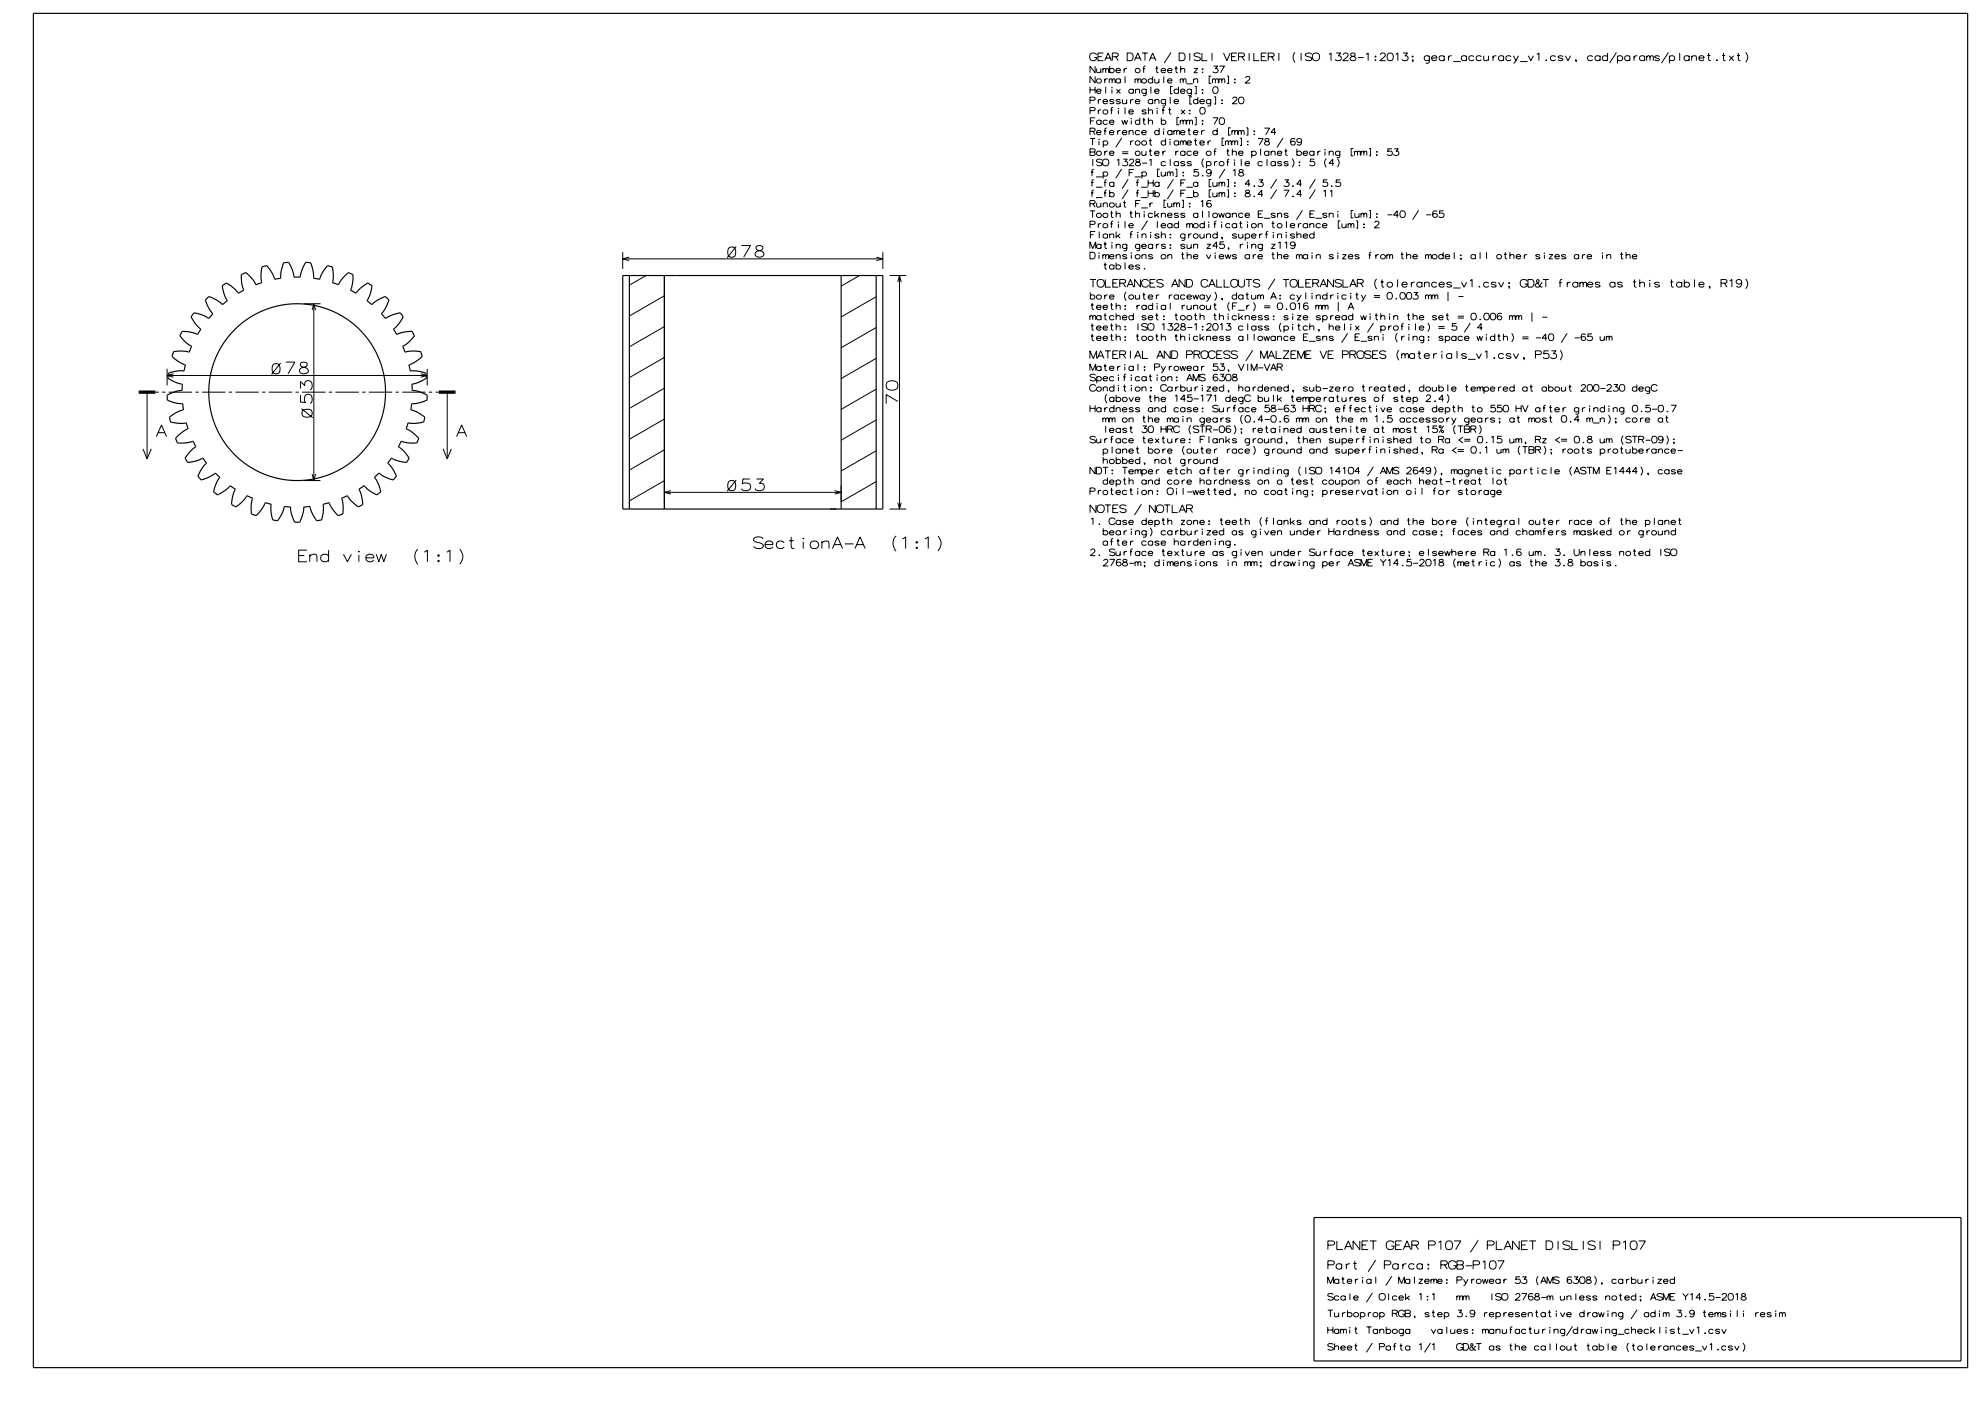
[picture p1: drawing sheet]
<svg xmlns="http://www.w3.org/2000/svg" width="594mm" height="420mm" viewBox="0 0 594 420" stroke-linecap="round" stroke-linejoin="round" font-family="sans-serif">
<g fill="none" stroke="#000" stroke-width=".3">
<path d="M328.4 19.8v2l-1.6-2v2M328.8 16.5a1.12 1.12 0 0 0-1.7-.4 1.12 1.12 0 0 0 0 1.8 1.12 1.12 0 0 0 1.7-.3v-.3h-.7M329.2 17h1.1M330.9 15.9h-1.7v2.3h1.7M331.3 18.2l1-2.3 1 2.3M331.6 17.4h1.3M332.7 19.8v2M333.5 17h1.4l.4-.4v-.3l-.5-.4h-1.3v2.3M334.6 17l.7 1.2M338 15.9h1a1.23 1.23 0 0 1 .8 1.1 1.23 1.23 0 0 1-.8 1.2h-1zM340.2 18.2l1-2.3 1 2.3M340.5 17.4h1.3"/>
<path d="M342.4 15.9h1.8M343.3 15.9v2.3M343.5 19.8l-.5 .1-.1 .3v1.6M344.6 18.2l1-2.3 1 2.3M345 17.4h1.3M346.8 19.8v1.7l.1 .2 .5 .1M351.1 15.7l-2 3.2M352.6 19.8v1.7l.1 .2 .5 .1M353.6 15.9h1a1.23 1.23 0 0 1 .8 1.1 1.23 1.23 0 0 1-.8 1.2h-1zM354 19.8v2M356.8 15.9v2.3M359.9 16.3a1.13 1.13 0 0 0-1.9 .3l1 .4a.89 .89 0 0 1 .9 .8 1.36 1.36 0 0 1-1.9 0"/>
<path d="M360.4 15.9v2.3h1.6M363.4 15.9v2.3M363.9 19.8h1.2l-.7 .7 .7 .1a.81 .81 0 0 1-.3 1.2 .81 .81 0 0 1-1.1-.3M365.6 19.8h1.5l-1.1 2M366.9 15.9l1 2.3 1-2.3M369.3 17h1.1M370.9 15.9h-1.6v2.3h1.6M371.4 17h1.3l.4-.4v-.3l-.5-.4h-1.2v2.3M372.4 17l.7 1.2M374.6 15.9v2.3M376 15.9v2.3h1.6M378.2 17h1.1"/>
<path d="M379.8 15.9h-1.6v2.3h1.6M380.3 17h1.3l.4-.4v-.3l-.5-.4h-1.2v2.3M381.3 17l.7 1.2M383.5 15.9v2.3M388.3 15.7a2.14 2.14 0 0 0 0 3M390.1 15.9v2.3M393.3 16.3a1.13 1.13 0 0 0-1.9 .3l1 .4a.89 .89 0 0 1 .9 .8 1.36 1.36 0 0 1-1.9 0M398.5 16.3l.6-.4v2.3M400.6 15.9h1.4l-.8 .8 .9 .3a.95 .95 0 0 1-.5 1.2 .95 .95 0 0 1-1.2-.4M402.8 16.5l.5-.6 .8 .3a.69 .69 0 0 1-.2 1l-1.3 1h1.8M405.2 16l-.1 .6 1.4 .7a.5 .5 0 0 1-.3 .8l-.7 .1-.6-.3v-.6l1.3-.6 .1-.2-.1-.5zM407.2 17.3h1.7"/>
<path d="M409.6 16.3l.6-.4v2.3M412.3 18l.2-.1 .1 .2-.2 .1zM412.4 16.8l.2 .1-.1 .2-.2-.1zM413.9 16.5l.5-.6 .9 .3a.69 .69 0 0 1-.3 1l-1.3 1h1.8M418.5 16.3l.6-.4v2.3M420.7 15.9h1.3l-.7 .8 .8 .3a.95 .95 0 0 1-.4 1.2 .95 .95 0 0 1-1.3-.4M423.4 16.9l.2-.1 .1 .2-.2 .1zM423.7 18.1l-.2 .1-.1-.2h.3l-.2 .6M428.6 17a.84 .84 0 0 0-1.3-.2 .84 .84 0 0 0 0 1.3 .84 .84 0 0 0 1.3-.2M428.6 16.7l-.1 2.1-.4 .2-.6-.1M429.3 17.4h1.5a.81 .81 0 0 0-1-.7 .81 .81 0 0 0-.5 1.2 .81 .81 0 0 0 1.2 .2l.3-.2M433.1 17a.84 .84 0 0 0-1.3-.2 .84 .84 0 0 0 0 1.3 .84 .84 0 0 0 1.3-.2"/>
<path d="M433.1 16.7v1.5M434.3 16.7v1.5M435.3 16.7a.84 .84 0 0 0-1 .6M435.8 18.5h2.2M439.7 17a.84 .84 0 0 0-1.2-.2 .84 .84 0 0 0 0 1.3 .84 .84 0 0 0 1.2-.2M439.7 16.7v1.5M442 17a.84 .84 0 0 0-1.3-.2 .84 .84 0 0 0 0 1.3 .84 .84 0 0 0 1.3-.2M444.2 17a.84 .84 0 0 0-1.3-.2 .84 .84 0 0 0 0 1.3 .84 .84 0 0 0 1.3-.2M444.9 16.7l.1 1.4a1.05 1.05 0 0 0 1.3-.3M446.3 16.7v1.5M447.7 16.7v1.5M448.7 16.7a.84 .84 0 0 0-1 .6"/>
<path d="M450.9 17a.84 .84 0 0 0-1.3-.2 .84 .84 0 0 0 0 1.3 .84 .84 0 0 0 1.3-.2M450.9 16.7v1.5M453.1 17a.84 .84 0 0 0-1.3-.2 .84 .84 0 0 0 0 1.3 .84 .84 0 0 0 1.3-.2M453.8 16.7l.8 1.5M455.3 16.7l-1 1.9-.5 .3M455.8 18.5h2.2M458.2 16.7l.8 1.5 .8-1.5M460.8 16.3l.6-.4v2.3M463.6 17.9l.2 .1-.1 .2-.2-.1zM466.4 17a.84 .84 0 0 0-1.2-.2 .84 .84 0 0 0 0 1.3 .84 .84 0 0 0 1.2-.2M468.7 17l-1-.3-.5 .3 .3 .3a1.09 1.09 0 0 1 1.2 .6l-1 .3-.5-.3M469.4 16.7l.8 1.5 .7-1.5"/>
<path d="M472.7 18.1l-.2 .1-.1-.2h.3l-.2 .6M477.6 17a.84 .84 0 0 0-1.3-.2 .84 .84 0 0 0 0 1.3 .84 .84 0 0 0 1.3-.2M479.8 17a.84 .84 0 0 0-1.3-.2 .84 .84 0 0 0 0 1.3 .84 .84 0 0 0 1.3-.2M479.8 16.7v1.5M482 17a.84 .84 0 0 0-1.2-.2 .84 .84 0 0 0 0 1.3 .84 .84 0 0 0 1.2-.2M482 15.9v2.3M484.7 15.7l-2.1 3.2M485 17a.85 .85 0 0 1 1.3-.2 .85 .85 0 0 1 0 1.3 .85 .85 0 0 1-1.3-.2M485 16.7v2.3M488.7 17a.84 .84 0 0 0-1.3-.2 .84 .84 0 0 0 0 1.3 .84 .84 0 0 0 1.3-.2M488.7 16.7v1.5M490 16.7v1.5"/>
<path d="M491 16.7a.84 .84 0 0 0-1 .6M493.2 17a.84 .84 0 0 0-1.3-.2 .84 .84 0 0 0 0 1.3 .84 .84 0 0 0 1.3-.2M493.2 16.7v1.5M493.7 17.1l.6-.4 .3 .1 .1 .3 .8-.4 .2 .4v1.1M493.7 16.7v1.5M494.7 17.1v1.1M497.6 17l-.9-.3-.6 .3 .3 .3a1.09 1.09 0 0 1 1.2 .6l-.9 .3-.6-.3M500.3 15.7l-2.1 3.2M500.6 17a.85 .85 0 0 1 1.3-.2 .85 .85 0 0 1 0 1.3 .85 .85 0 0 1-1.3-.2M500.6 16.7v2.3M503.7 15.9v2.3M506.5 17a.84 .84 0 0 0-1.3-.2 .84 .84 0 0 0 0 1.3 .84 .84 0 0 0 1.3-.2"/>
<path d="M506.5 16.7v1.5M507.2 17.1a1.04 1.04 0 0 1 1.3-.3l.2 1.4M507.2 16.7v1.5M509.4 17.4h1.6a.81 .81 0 0 0-1.1-.7 .81 .81 0 0 0-.5 1.2 .81 .81 0 0 0 1.3 .2l.3-.2M511.9 16.6h1M512.3 15.9v1.9l.1 .3 .6 .1M514.7 18l.2-.1 .1 .2-.2 .1zM516.4 16.6h.9M516.8 15.9v1.9l.1 .3 .5 .1M518.5 16.7l1.4 1.5M519.9 16.7l-1.4 1.5M520.8 16.6h1"/>
<path d="M521.2 15.9v1.9l.1 .3 .6 .1M523.5 15.7a2.1 2.1 0 0 1 0 3M326.8 30.1h1.2l.4-.3v-.4l-.5-.3h-1.1v2M326.8 33.2h1.2l.4-.3v-.4l-.5-.3h-1.1v2M326.8 39.4h1.2l.4-.3v-.4l-.5-.3h-1.1v2M326.8 26v2M326.8 26.9h1.6M327 36.2h.9M327.7 39.4l.7 1M328.4 22.9v2l-1.6-2v2M328.4 26v2M328.4 35.3h-1.4v2"/>
<path d="M328.8 27.3h1.4a.7 .7 0 0 0-1-.6 .7 .7 0 0 0-.4 1 .7 .7 0 0 0 1.1 .2l.3-.2M328.8 39.7h1.4a.7 .7 0 0 0-1-.6 .7 .7 0 0 0-.4 1 .7 .7 0 0 0 1.1 .2l.3-.2M328.8 20.5l.1 1.2 .6 .1 .6-.3M329.3 29.8v1.3M329.3 32.9v1.3M330.1 20.5v1.3M330.2 36.3a.73 .73 0 0 0-1.1-.2 .73 .73 0 0 0 0 1.1 .73 .73 0 0 0 1.1-.2M330.2 36v1.3M330.2 29.8l-.6 .1-.3 .5M330.2 32.9l-.6 .1-.3 .5M330.7 20.9l.4-.4 .4 .4 .7-.4 .2 .4v.9M330.7 20.5v1.3"/>
<path d="M330.7 30.4h1.4a.71 .71 0 0 0-.9-.6 .71 .71 0 0 0-.4 1 .71 .71 0 0 0 1 .2l.3-.2M331 39.2h.8M331.2 23.6v1.3M331.5 20.9v.9M331.5 26v2M331.9 38.4l-.5 .1-.1 .3v1.6M332.1 36.3a.73 .73 0 0 0-1.1-.2 .73 .73 0 0 0 0 1.1 .73 .73 0 0 0 1.1-.2M332.1 23.6l-.5 .1-.4 .5M332.6 24l.5-.4 .4 .4 .6-.4 .2 .4v.9M332.6 23.6v1.3M332.7 36.6h1.3a.7 .7 0 0 0-.9-.6 .7 .7 0 0 0-.4 1 .7 .7 0 0 0 1.1 .2l.2-.2M332.7 39.7h1.3a.7 .7 0 0 0-.9-.6 .7 .7 0 0 0-.4 1 .7 .7 0 0 0 1.1 .2l.2-.2"/>
<path d="M332.7 20.8a.74 .74 0 0 1 1.2-.2 .74 .74 0 0 1 0 1.1 .74 .74 0 0 1-1.2-.2M333 33h.7M333.4 26.2h.1M333.4 26.8v1.2M333.5 24v.9M333.8 32.2l-.5 .1-.1 .3v1.6M334 30.1l-.4-.3-.6 .1-.3 .3 1.1 .4 .2 .3-.8 .2-.5-.3M334.6 21.1h1.4a.71 .71 0 0 0-.9-.6 .71 .71 0 0 0-.5 1 .71 .71 0 0 0 1.1 .2l.3-.2M334.8 26.7l1.2 1.3M335.1 39.1v1.3M335.3 32.4h.1M335.3 33v1.2"/>
<path d="M336 23.9a.73 .73 0 0 0-1.1-.2 .73 .73 0 0 0 0 1.1 .73 .73 0 0 0 1.1-.2M336 30.1l-.5-.3-.8 .2 .2 .4 1.1 .3-.3 .3-.5 .1-.5-.3M336 23.6v1.3M336 26.7l-1.2 1.3M336 39.1l-.6 .1-.3 .5M336.4 36l.4 1.3 .4-1.3 .5 1.3 .4-1.3M336.5 39.7h1.4a.71 .71 0 0 0-.9-.6 .71 .71 0 0 0-.4 1 .71 .71 0 0 0 1 .2l.3-.2M336.6 29.8l.1 1.2 .5 .1 .6-.3M337.1 20.5v1.3M337.3 22.9v2M337.3 32.2v2M337.8 29.8v1.3"/>
<path d="M337.9 20.5l-.5 .1-.3 .5M338.5 33.5h1.3a.7 .7 0 0 0-.9-.6 .7 .7 0 0 0-.4 1 .7 .7 0 0 0 1.1 .2l.2-.2M338.5 39.4l.6-.3 .6 .1 .1 1.2M338.5 39.1v1.3M339 29.8v1.3M339.2 35.5h.1M339.2 36.1v1.2M339.8 27a.73 .73 0 0 0-1.1-.2 .73 .73 0 0 0 0 1.1 .73 .73 0 0 0 1.1-.2M339.8 26.7v1.3M339.9 29.8l-.6 .1-.3 .5M340.3 24l.5-.4 .4 .4 .7-.4 .2 .4v.9M340.3 23.6v1.3"/>
<path d="M340.4 30.4h1.4a.71 .71 0 0 0-.9-.6 .71 .71 0 0 0-.5 1 .71 .71 0 0 0 1.1 .2l.3-.2M340.5 27l.5-.3 .6 .1 .1 1.2M340.5 26.7v1.3M341.2 24v.9M341.8 36.3a.73 .73 0 0 0-1.1-.2 .73 .73 0 0 0 0 1.1 .73 .73 0 0 0 1.1-.2M341.8 39.4a.73 .73 0 0 0-1.1-.2 .73 .73 0 0 0 0 1.1 .73 .73 0 0 0 1.1-.2M341.8 35.3v2M342.3 39.7h1.4a.71 .71 0 0 0-.9-.6 .71 .71 0 0 0-.4 1 .71 .71 0 0 0 1 .2l.3-.2M342.6 36h.8M342.6 20.6h.8M343 35.3v1.7l.1 .2 .4 .1M343.7 27a.73 .73 0 0 0-1.1-.2 .73 .73 0 0 0 0 1.1 .73 .73 0 0 0 1.1-.2"/>
<path d="M343.7 26.7l-.1 1.8-.3 .2-.6-.1M343.7 33.2l-.5-.3-.8 .2 .3 .4 1 .3-.3 .3-.5 .1-.5-.3M344.3 33.2l.6-.3 .6 .1 .1 1.2M344.3 36.3l.6-.3 .6 .1 .1 1.2M344.3 32.2v2M344.3 35.3v2M345.1 26v2M345.6 23.9a.73 .73 0 0 0-1.1-.2 .73 .73 0 0 0 0 1.1 .73 .73 0 0 0 1.1-.2M345.6 30.1a.73 .73 0 0 0-1.1-.2 .73 .73 0 0 0 0 1.1 .73 .73 0 0 0 1.1-.2M345.6 22.9v2M345.6 29.8v1.3M346.2 27.3h1.4a.71 .71 0 0 0-.9-.6 .71 .71 0 0 0-.5 1 .71 .71 0 0 0 1.1 .2l.3-.2"/>
<path d="M346.2 23.6l.1 1.2 .6 .1 .6-.3M346.3 30.1l.5-.3 .6 .1 .1 1.2M346.3 29.8v1.3M346.5 20.5h.8M347 32.4h.1M347 33v1.2M347.5 23.6v1.3M347.6 39.4a.73 .73 0 0 0-1.1-.2 .73 .73 0 0 0 0 1.1 .73 .73 0 0 0 1.1-.2M347.6 38.4v2M348.2 21.1h1.3a.71 .71 0 0 0-.9-.6 .71 .71 0 0 0-.4 1 .71 .71 0 0 0 1 .2l.3-.2M348.2 36.3a.74 .74 0 0 1 1.1-.2 .74 .74 0 0 1 0 1.1 .74 .74 0 0 1-1.1-.2M348.2 35.3v2"/>
<path d="M348.4 33h.8M348.9 38.6h.1M348.9 39.2v1.2M349 22.9v2M349.3 32.2l-.5 .1-.1 .3v1.6M349.5 30.1a.73 .73 0 0 0-1.1-.2 .73 .73 0 0 0 0 1.1 .73 .73 0 0 0 1.1-.2M349.5 29.8l-.1 1.8-.3 .2-.6-.1M350.1 21.1h1.3a.7 .7 0 0 0-.9-.6 .7 .7 0 0 0-.4 1 .7 .7 0 0 0 1.1 .2l.2-.2M350.1 24.2h1.3a.7 .7 0 0 0-.9-.6 .7 .7 0 0 0-.4 1 .7 .7 0 0 0 1.1 .2l.2-.2M350.3 32.9h.9M350.7 32.2v1.7l.1 .2 .4 .1M350.9 29.1v2"/>
<path d="M351.4 39.4a.73 .73 0 0 0-1.1-.2 .73 .73 0 0 0 0 1.1 .73 .73 0 0 0 1.1-.2M351.4 39.1v1.3M351.6 25.9h-.6v2.2h.6M352 39.5l.4-.4 .4 .4 .7-.4 .2 .4v.9M352 39.1v1.3M352 30.4h1.4a.71 .71 0 0 0-.9-.6 .71 .71 0 0 0-.4 1 .71 .71 0 0 0 1 .2l.3-.2M352.3 20.5h.8M352.8 39.5v.9M353.4 27a.73 .73 0 0 0-1.1-.2 .73 .73 0 0 0 0 1.1 .73 .73 0 0 0 1.1-.2M353.4 26v2M353.5 35.2h-.6v2.2h.6M353.9 24l.4-.4 .5 .4 .6-.4 .2 .4v.9"/>
<path d="M353.9 36.4l.4-.4 .5 .4 .6-.4 .2 .4v.9M353.9 23.6v1.3M353.9 36v1.3M354 27.3h1.3a.7 .7 0 0 0-.9-.6 .7 .7 0 0 0-.4 1 .7 .7 0 0 0 1.1 .2l.2-.2M354 39.7h1.3a.7 .7 0 0 0-.9-.6 .7 .7 0 0 0-.4 1 .7 .7 0 0 0 1.1 .2l.2-.2M354 20.8l.6-.3 .6 .1v1.2M354.1 32.9l1.2 1.3M354.8 24v.9M354.8 36.4v.9M355.3 32.9l-1.2 1.3M355.7 25.1h2M355.8 36.4l.5-.4 .4 .4 .6-.4 .3 .4v.9"/>
<path d="M355.8 36v1.3M356.2 39.1h.8M356.5 38.4v1.7l.1 .2 .5 .1M356.6 34l.3 .1zM356.7 33l.1 .3zM356.7 36.4v.9M357.2 27a.73 .73 0 0 0-1.1-.2 .73 .73 0 0 0 0 1.1 .73 .73 0 0 0 1.1-.2M357.2 26.7v1.8l-.4 .2-.5-.1M357.4 29h-.6v2.2h.6M357.8 39.7h1.4a.71 .71 0 0 0-.9-.6 .71 .71 0 0 0-.4 1 .71 .71 0 0 0 1 .2l.3-.2M357.9 23.9l.5-.3 .6 .1 .1 1.2M357.9 23.6v1.3"/>
<path d="M358 20.5h1.2l-1.2 1.3h1.2M358.2 25.9h.5v2.2h-.5M358.2 35.2h.5v2.2h-.5M359.2 30.1a.73 .73 0 0 0-1.1-.2 .73 .73 0 0 0 0 1.1 .73 .73 0 0 0 1.1-.2M359.2 29.1v2M359.8 30.4h1.3a.71 .71 0 0 0-.9-.6 .71 .71 0 0 0-.4 1 .71 .71 0 0 0 1.1 .2l.2-.2M360.3 39.1v1.3M360.5 26.9l.2 .1zM360.5 36.2l.2 .1zM360.5 37.1v.1M360.5 37.2h.2M360.5 37.1h.2"/>
<path d="M360.6 20.6v.3zM360.6 21.5v.3zM360.6 27.7v.3zM360.7 37.1v.1M361.2 39.1l-.6 .1-.3 .5M363.1 30.1a.73 .73 0 0 0-1.1-.2 .73 .73 0 0 0 0 1.1 .73 .73 0 0 0 1.1-.2M363.1 29.8l-.1 1.8-.4 .2-.5-.1M363.2 22.8h-.6v2.2h.6M363.6 24l.4-.4 .4 .4 .7-.4 .2 .4v.9M363.6 23.6v1.3M363.7 35.3h1.5l-1.1 2M364.1 29h.4v2.2h-.4"/>
<path d="M364.4 24v.9M365 39.4a.73 .73 0 0 0-1.1-.2 .73 .73 0 0 0 0 1.1 .73 .73 0 0 0 1.1-.2M365 38.4v2M365.5 24l.5-.4 .4 .4 .6-.4 .2 .4v.9M365.5 23.6v1.3M366.3 30.9l.2 .1zM366.4 29.9v.3zM366.4 24v.9M367.9 22.8h.5v2.2h-.5M369 38.3h-.6v2.2h.6M369.4 39.5l.4-.4 .4 .4 .7-.4 .2 .4v.9M369.4 39.1v1.3"/>
<path d="M369.6 29.6l.3-.4 .6-.1 .4 .7-1.4 1.3h1.5M370.2 23.8l.2 .1zM370.2 24.6l.1 .3zM370.2 39.5v.9M371.3 39.5l.5-.4 .4 .4 .6-.4 .3 .4v.9M371.3 39.1v1.3M372.2 39.5v.9M373.5 23.4l.2-.4 .6-.1 .5 .7-1.5 1.3h1.6M373.7 38.3h.5v2.2h-.5M376 39.3l.2 .1zM379.2 38.4h1.5l-1.2 2M382.6 39.7h-1.5l1.1-1.3v2"/>
<path d="M326.8 44.6h1.1l.5 .3v.4l-.4 .3 .4 .4-.2 .5-1.4 .1zM326.8 41.5h1.6M326.8 45.6h1.2M327.2 51.6h.7M327.2 54.7h.7M327.2 57.8h.7M327.6 41.5v2M327.7 47.7v2M328 50.8l-.5 .1-.1 .3v1.6M328 53.9l-.5 .1-.1 .3v1.6M328 57l-.5 .1-.1 .3v1.6M328.6 53h2"/>
<path d="M328.6 56.1h2M328.6 59.2h2M329.5 41.7h.1M329.5 42.3v1.2M330.4 48l-.2-.2a.99 .99 0 0 0-1.4 .5l.8 .4a.59 .59 0 0 1 .6 .3 .59 .59 0 0 1 0 .6l-.8 .1-.6-.3M330.8 42.5a.74 .74 0 0 1 1.1-.2 .74 .74 0 0 1 0 1.1 .74 .74 0 0 1-1.1-.2M330.8 51.8a.74 .74 0 0 1 1.1-.2 .74 .74 0 0 1 0 1.1 .74 .74 0 0 1-1.1-.2M330.8 42.2v2M330.8 51.5v2M331 54.7h.8M331 57.8h.8M331.2 45.3v1.3"/>
<path d="M331.9 53.9l-.5 .1-.1 .3v1.6M331.9 57l-.5 .1-.1 .3v1.6M332.1 45.3l-.5 .1-.4 .5M332.7 45.9h1.3a.7 .7 0 0 0-.9-.6 .7 .7 0 0 0-.4 1 .7 .7 0 0 0 1.1 .2l.2-.2M332.7 58a.74 .74 0 0 1 1.2-.2 .74 .74 0 0 1 0 1.1 .74 .74 0 0 1-1.2-.2M332.7 57v2M334 54.9a.73 .73 0 0 0-1.1-.2 .73 .73 0 0 0 0 1.1 .73 .73 0 0 0 1.1-.2M334 54.6v1.3M334.9 48.1l.6-.4v2M336.3 41.3l-1.8 2.9M336.3 50.6l-1.8 2.9M336.5 45.5h1.8"/>
<path d="M336.5 46.1h1.8M336.8 47.7h1.2l-.7 .8h.7a.81 .81 0 0 1-.3 1.2 .81 .81 0 0 1-1.1-.3M338.3 53.7l-1.8 2.9M338.3 56.8l-1.8 2.9M338.6 51.7h.9M338.7 48.2l.2-.4 .6-.1 .4 .7-1.4 1.3h1.6M339 42.2v1.3M339.9 42.2l-.6 .1-.3 .5M340 50.8h-1.4v2M340.2 53h2M340.7 54.7h.7M340.7 57.8h.7"/>
<path d="M340.7 47.8l.1 .7 1.1 .4a.68 .68 0 0 1-.7 .8 .68 .68 0 0 1-.7-.8l1.3-.7-.2-.4zM341.5 53.9l-.4 .1-.1 .3v1.6M341.5 57l-.4 .1-.1 .3v1.6M342.2 56.1h1.9M342.2 59.2h1.9M342.4 45.3l.1 1.2 .6 .1 .5-.3M342.4 51.8a.74 .74 0 0 1 1.1-.2 .74 .74 0 0 1 0 1.1 .74 .74 0 0 1-1.1-.2M342.4 51.5v2M342.5 48.9h1.5M343.6 45.3v1.3M344.2 54.8h1.6M344.2 53.9v2"/>
<path d="M344.2 57v2M344.2 57.9h1.6M344.5 42.2h.8M344.5 45.3h.8M344.6 48.1l.6-.4v2M344.9 41.5v1.7l.1 .2 .4 .1M344.9 44.6v1.7l.1 .2 .4 .1M345.8 53.9v2M345.8 57v2M346.2 45.9h1.4a.71 .71 0 0 0-.9-.6 .71 .71 0 0 0-.5 1 .71 .71 0 0 0 1.1 .2l.3-.2M346.3 58a.74 .74 0 0 1 1.1-.2 .74 .74 0 0 1 0 1.1 .74 .74 0 0 1-1.1-.2M346.3 57v2"/>
<path d="M347.6 54.9a.73 .73 0 0 0-1.1-.2 .73 .73 0 0 0 0 1.1 .73 .73 0 0 0 1.1-.2M347.6 54.6v1.3M347.7 50.7h-.6v2.2h.6M348.2 51.5l.1 1.2 .6 .1 .5-.3M348.7 45.3v1.3M349.4 51.5v1.3M349.5 42.5a.73 .73 0 0 0-1.1-.2 .73 .73 0 0 0 0 1.1 .73 .73 0 0 0 1.1-.2M349.5 48.7a.73 .73 0 0 0-1.1-.2 .73 .73 0 0 0 0 1.1 .73 .73 0 0 0 1.1-.2M349.5 41.5v2M349.5 45.3l-.5 .1-.3 .5M350 51.9l.5-.4 .4 .4 .6-.4 .3 .4v.9M350 51.5v1.3"/>
<path d="M350.8 41.7h.1M350.8 42.3v1.2M350.9 47.7v2M350.9 51.9v.9M351.8 53.7l-1.8 2.9M351.8 56.8l-1.8 2.9M352.4 50.7h.5v2.2h-.5M352.5 45.3v1.3M353.4 42.5a.73 .73 0 0 0-1.1-.2 .73 .73 0 0 0 0 1.1 .73 .73 0 0 0 1.1-.2M353.4 48.7a.73 .73 0 0 0-1.1-.2 .73 .73 0 0 0 0 1.1 .73 .73 0 0 0 1.1-.2M353.4 42.2v1.3M353.4 48.4v1.3"/>
<path d="M353.4 45.3l-.5 .1-.4 .5M353.9 42.6l.4-.4 .5 .4 .6-.4 .2 .4v.9M353.9 42.2v1.3M354.1 54.8h.9M354.1 57.9h.9M354.7 51.7l.2 .1zM354.8 42.6v.9M354.8 52.8h.1M354.8 52.5v.3M354.8 52.5h.1M355.3 45.6a.73 .73 0 0 0-1.1-.2 .73 .73 0 0 0 0 1.1 .73 .73 0 0 0 1.1-.2M355.3 48.7l-.4-.3-.6 .1-.3 .3 1.1 .4 .2 .3-.8 .2-.5-.3"/>
<path d="M355.3 45.3v1.3M355.5 53.9h-1.4v2M355.5 57h-1.4v2M355.7 56.1h2M355.7 59.2h2M355.9 42.8h1.3a.7 .7 0 0 0-.9-.6 .7 .7 0 0 0-.4 1 .7 .7 0 0 0 1.1 .2l.2-.2M357.2 45.6a.73 .73 0 0 0-1.1-.2 .73 .73 0 0 0 0 1.1 .73 .73 0 0 0 1.1-.2M357.2 48.7l-.4-.3-.6 .1-.2 .3 1 .4 .2 .3-.8 .2-.4-.3M357.8 45.9h1.4a.71 .71 0 0 0-.9-.6 .71 .71 0 0 0-.4 1 .71 .71 0 0 0 1 .2l.3-.2M357.9 58a.74 .74 0 0 1 1.1-.2 .74 .74 0 0 1 0 1.1 .74 .74 0 0 1-1.1-.2M357.9 57v2M358.1 42.2h.8"/>
<path d="M358.4 41.5v1.7l.1 .2 .5 .1M359.2 54.9a.73 .73 0 0 0-1.1-.2 .73 .73 0 0 0 0 1.1 .73 .73 0 0 0 1.1-.2M359.2 54.6v1.3M359.3 50.8h-1.2l-.1 .9a.77 .77 0 0 1 1.2-.1 .77 .77 0 0 1 0 1.1l-.8 .1-.5-.3M359.8 42.8h1.3a.7 .7 0 0 0-.9-.6 .7 .7 0 0 0-.4 1 .7 .7 0 0 0 1.1 .2l.2-.2M360.6 52.5v.3zM360.9 47.5a1.85 1.85 0 0 0 0 2.7M361.8 48.7a.74 .74 0 0 1 1.1-.2 .74 .74 0 0 1 0 1.1 .74 .74 0 0 1-1.1-.2M361.8 48.4v2M362.2 42.2v1.3M363.1 42.2l-.6 .1-.3 .5M363.2 51.5a.69 .69 0 0 0-.8-.7 .69 .69 0 0 0-.6 .9l.7 .3 .4-.1 .3-.4a.91 .91 0 0 1-.1 1.1 .91 .91 0 0 1-1.1 .1l-.2-.2"/>
<path d="M363.2 53.8h-.6v2.2h.6M363.2 56.9h-.6v2.2h.6M363.7 54.6l.1 1.2 .5 .1 .6-.3M363.7 57.7l.1 1.2 .5 .1 .6-.3M363.9 45.4h.8M364.2 48.4v1.3M364.8 44.6l-.5 .1-.1 .3v1.6M364.9 54.6v1.3M364.9 57.7v1.3M365 48.4l-.5 .1-.3 .5M365.5 55l.5-.4 .4 .4 .6-.4 .2 .4v.9M365.5 58.1l.5-.4 .4 .4 .6-.4 .2 .4v.9"/>
<path d="M365.5 54.6v1.3M365.5 57.7v1.3M366.4 55v.9M366.4 58.1v.9M367.1 41.4h-.7v2.2h.7M367.3 50.6l-1.8 2.9M367.4 42.6l.5-.4 .4 .4 .7-.4 .2 .4v.9M367.4 42.2v1.3M367.8 45.3h.8M367.8 48.5h.7M367.9 53.8h.5v2.2h-.5M367.9 56.9h.5v2.2h-.5"/>
<path d="M368.1 44.6v1.7l.1 .2 .5 .1M368.3 42.6v.9M368.6 47.7l-.4 .1-.1 .3v1.6M369.4 42.6l.4-.4 .4 .4 .7-.4 .2 .4v.9M369.4 42.2v1.3M369.5 45.6l.6-.3 .5 .1 .1 1.2M369.5 44.6v2M369.8 51.2l.5-.4v2M370.2 47.9h.1M370.2 48.5v1.2M370.2 54.7l.1 .3zM370.2 57.8l.1 .3z"/>
<path d="M370.2 55.7l.1 .2zM370.2 58.7l.1 .3zM370.2 42.6v.9M371.4 45.9h1.3a.7 .7 0 0 0-.9-.6 .7 .7 0 0 0-.4 1 .7 .7 0 0 0 1.1 .2l.2-.2M371.7 50.9v.6l1.1 .5a.68 .68 0 0 1-.6 .8 .68 .68 0 0 1-.7-.8l1.2-.7-.1-.4zM371.8 41.4h.4v2.2h-.4M372.2 47.7v2M373.3 49h1.4a.71 .71 0 0 0-.9-.6 .71 .71 0 0 0-.5 1 .71 .71 0 0 0 1.1 .2l.3-.2M373.6 57.1l.1 .6 1.1 .5a.67 .67 0 0 1-.7 .8 .67 .67 0 0 1-.7-.8l1.3-.7-.2-.4zM374 42.4l.3 .1zM374 43.3l.3 .1zM374.8 55.2h-1.5l1.1-1.3v2"/>
<path d="M375.3 45.6a.74 .74 0 0 1 1.1-.2 .74 .74 0 0 1 0 1.1 .74 .74 0 0 1-1.1-.2M375.3 45.3v2M376.1 40.4h.1M376.1 40.1v.3M376.1 55.7v.2M376.1 58.7v.3M376.1 40.1h.1M376.1 55.9h.1M376.1 55.7h.1M376.1 59h.1M376.1 58.7h.1M377.2 41.5h1.6l-1.2 2"/>
<path d="M377.4 53.9h1.2l-.6 .7 .6 .1a.81 .81 0 0 1-.2 1.2 .81 .81 0 0 1-1.2-.3M378 44.6v2M378.5 48.7a.73 .73 0 0 0-1.1-.2 .73 .73 0 0 0 0 1.1 .73 .73 0 0 0 1.1-.2M378.7 58.3h-1.5l1.1-1.3v2M379.4 41.6v.6l1.2 .5a.67 .67 0 0 1-.7 .8 .67 .67 0 0 1-.6-.8l1.2-.7-.2-.4zM379.9 47.7v2M380.5 45.6a.73 .73 0 0 0-1.1-.2 .73 .73 0 0 0 0 1.1 .73 .73 0 0 0 1.1-.2M380.5 45.3v1.3M381.1 45.6l.6-.3 .5 .1 .1 1.2M381.1 45.3v1.3M382.4 48.7a.73 .73 0 0 0-1.1-.2 .73 .73 0 0 0 0 1.1 .73 .73 0 0 0 1.1-.2M382.4 48.4v1.3"/>
<path d="M382.8 53.7l-1.8 2.9M382.8 56.8l-1.8 2.9M383 45.9h1.3a.71 .71 0 0 0-.9-.6 .71 .71 0 0 0-.4 1 .71 .71 0 0 0 1.1 .2l.2-.2M384.3 48.7l-.4-.3-.8 .2 .2 .4 1 .3-.2 .3-.6 .1-.4-.3M384.7 41.3l-1.8 2.9M385 57h1.5l-1.2 2M385.2 53.9h1.2l-.7 .7 .6 .1a.81 .81 0 0 1-.2 1.2 .81 .81 0 0 1-1.1-.3M385.2 45.3h.8M385.5 44.6v1.7l.1 .2 .5 .1M386.3 48.7l-.5-.3-.6 .1-.2 .3 1 .4 .3 .3-.8 .2-.5-.3M387.5 47.5a1.82 1.82 0 0 1 0 2.6M387.7 55.9h.1"/>
<path d="M387.7 55.7h.1M387.7 55.7v.2M387.7 58.7v.3M387.7 59h.1M387.7 58.7h.1M388.3 41.8l-.1-.2a1 1 0 0 0-1.3 .6 1 1 0 0 0 .7 1.3l.7-.3a.7 .7 0 0 0-.4-.9 .7 .7 0 0 0-.9 .5M388.9 45.6a.74 .74 0 0 1 1.1-.2 .74 .74 0 0 1 0 1.1 .74 .74 0 0 1-1.1-.2M388.9 44.6v2M389.5 48.6l.3 .1zM389.5 49.5l.3 .1zM390.3 42.2a.69 .69 0 0 0-.8-.7 .69 .69 0 0 0-.6 .9l.7 .3 .4-.1 .3-.4a.91 .91 0 0 1-.1 1.1 .91 .91 0 0 1-1.1 .1l-.2-.2M390.3 55.2h-1.5l1.1-1.3v2"/>
<path d="M390.3 58.3h-1.5l1.1-1.3v2M390.7 45.9h1.4a.71 .71 0 0 0-.9-.6 .71 .71 0 0 0-.4 1 .71 .71 0 0 0 1 .2l.3-.2M394 45.6a.73 .73 0 0 0-1.1-.2 .73 .73 0 0 0 0 1.1 .73 .73 0 0 0 1.1-.2M394 45.3v1.3M394.2 47.7h-1.2l-.1 .9a.77 .77 0 0 1 1.1-.1 .77 .77 0 0 1 0 1.1l-.8 .1-.5-.3M394.4 53.7l-1.8 2.9M394.4 56.8l-1.8 2.9M395.1 45.3v1.3M396 45.3l-.6 .1-.3 .5M396.9 57.4l.5-.4v2M397.3 44.8h.1M397.3 45.4v1.2"/>
<path d="M397.7 47.5a1.86 1.86 0 0 0 0 2.7M398 53.9h-1.2l-.1 .9a.77 .77 0 0 1 1.2-.1 .77 .77 0 0 1 0 1.1l-.8 .1-.5-.3M398.5 45.6l.6-.3 .6 .1 .1 1.2M398.5 45.3v1.3M398.8 57.4l.5-.4v2M399.3 55.7v.2zM400 49h-1.5l1.1-1.3v2M401 47.5a1.82 1.82 0 0 1 0 2.6M401.8 45.6a.73 .73 0 0 0-1.1-.2 .73 .73 0 0 0 0 1.1 .73 .73 0 0 0 1.1-.2M401.8 45.3l-.1 1.8-.4 .2-.5-.1M401.9 53.9h-1.2l-.1 .9a.77 .77 0 0 1 1.1-.1 .77 .77 0 0 1 0 1.1l-.7 .1-.6-.3M405.8 44.5h-.6v2.2h.6"/>
<path d="M406.2 45.7l.4-.4 .4 .4 .7-.4 .2 .4v.9M406.2 45.3v1.3M407 45.7v.9M408.1 45.7l.4-.4 .5 .4 .6-.4 .2 .4v.9M408.1 45.3v1.3M409 45.7v.9M410.5 44.5h.5v2.2h-.5M412.7 46.5h.3M412.7 46.4h.3M412.7 46.4v.1M412.8 45.4l.1 .3zM413 46.4v.1"/>
<path d="M417.4 44.6h-1.2l-.1 .9a.77 .77 0 0 1 1.1-.1 .77 .77 0 0 1 0 1.1l-.7 .1-.6-.3M418.1 44.6h1.2l-.7 .7 .6 .1a.81 .81 0 0 1-.2 1.2 .81 .81 0 0 1-1.1-.3M186.7 75.6v5M186.7 77.6h78M188.7 77.1l-2 .5 2 .5M218.5 74.4a1.2 1.2 0 0 1 1.3-.3 1.2 1.2 0 0 1 .8 1.1 1.31 1.31 0 0 1-.4 1.7 1.31 1.31 0 0 1-1.7-.1l-.3-.8zM220.8 73.9l-2.8 3.4M222.3 73.6h2.7l-2 3.5M226.9 73.8a.72 .72 0 0 0-.2 .7 .72 .72 0 0 0 .6 .5l1.2 .4 .4 .3 .2 .7a1.42 1.42 0 0 1-1.5 .7 1.42 1.42 0 0 1-1.2-1.1l.6-.6 1.2-.4a.71 .71 0 0 0 .5-.5 .71 .71 0 0 0-.2-.7l-.6-.2zM262.8 77.1l1.9 .5-1.9 .5M264.7 75.6v5M326.8 74.5v-2l.9 2 .8-2v2"/>
<path d="M326.8 61.1h1.2l.4-.3v-.4l-.5-.3h-1.1v2M326.8 67.3h1.2l.4-.3v-.4l-.5-.3h-1.1v2M326.8 75.6h.9a1.07 1.07 0 0 1 .7 1 1.07 1.07 0 0 1-.7 1h-.9zM326.8 63.2h1.6M327 70.3h.9M327.6 63.2v2M327.7 61.1l.7 1M328.4 69.4h-1.4v2M328.8 60.8l.1 1.2 .6 .1 .6-.3M329.3 67v1.3M329.5 75.8h.1M329.5 76.4v1.2"/>
<path d="M329.6 69.4v2M330.1 60.8v1.3M330.2 73.5a.73 .73 0 0 0-1.1-.2 .73 .73 0 0 0 0 1.1 .73 .73 0 0 0 1.1-.2M330.2 73.2v1.3M330.2 67l-.6 .1-.3 .5M330.7 76.7l.4-.4 .4 .4 .7-.4 .2 .4v.9M330.7 76.3v1.3M330.8 61.1l.5-.3 .6 .1 .1 1.2M330.8 60.8v1.3M331 73.2h.8M331 79.4h.8M331.3 72.5v1.7l.1 .2 .5 .1"/>
<path d="M331.3 78.7v1.7l.1 .2 .5 .1M331.5 76.7v.9M332.1 70.4a.73 .73 0 0 0-1.1-.2 .73 .73 0 0 0 0 1.1 .73 .73 0 0 0 1.1-.2M332.1 70.1v1.3M332.7 76.9h1.3a.71 .71 0 0 0-.9-.6 .71 .71 0 0 0-.4 1 .71 .71 0 0 0 1.1 .2l.2-.2M332.7 70.4l.6-.3 .6 .1 .1 1.2M332.7 70.1v1.3M332.9 63.9h.8M333 67.1h.7M333.3 63.2v1.7l.1 .2 .4 .1M333.4 72.7h.1M333.4 73.3v1.2"/>
<path d="M333.8 66.3l-.5 .1-.1 .3v1.6M334 79.7a.73 .73 0 0 0-1.1-.2 .73 .73 0 0 0 0 1.1 .73 .73 0 0 0 1.1-.2M334 79.4v1.3M334.6 60.8l.1 1.2 .6 .1 .6-.3M334.7 64.2l.5-.3 .6 .1 .1 1.2M334.7 73.5l.5-.3 .6 .1 .1 1.2M334.7 76.6l.5-.3 .6 .1 .1 1.2M334.7 79.7a.74 .74 0 0 1 1.1-.2 .74 .74 0 0 1 0 1.1 .74 .74 0 0 1-1.1-.2M334.7 63.2v2M334.7 69.4v2M334.7 73.2v1.3M334.7 76.3v1.3"/>
<path d="M334.7 78.7v2M335.2 70.7l.7 .7M335.3 66.5h.1M335.3 67.1v1.2M335.9 60.8v1.3M335.9 70.1l-1.2 1M336.8 60.8h.8M337.2 60.1v1.7v.2l.5 .1M337.3 66.3v2M337.3 78.7v2M337.9 73.5a.73 .73 0 0 0-1.1-.2 .73 .73 0 0 0 0 1.1 .73 .73 0 0 0 1.1-.2M337.9 73.2l-.1 1.8-.3 .2-.6-.1"/>
<path d="M337.9 76.6l-.5-.3-.8 .2 .3 .4 1 .3-.3 .3-.5 .1-.5-.3M338.5 67.6h1.3a.7 .7 0 0 0-.9-.6 .7 .7 0 0 0-.4 1 .7 .7 0 0 0 1.1 .2l.2-.2M338.7 63.9h.8M338.8 70.2h.7M339.1 63.2v1.7l.1 .2 .4 .1M339.2 75.8h.1M339.2 76.4v1.2M339.6 69.4l-.5 .1v.3v1.6M340.5 64.2l.5-.3 .6 .1 .1 1.2M340.5 63.2v2M340.5 61h1M341.2 69.6h.1"/>
<path d="M341.2 70.2v1.2M341.8 73.5a.73 .73 0 0 0-1.1-.2 .73 .73 0 0 0 0 1.1 .73 .73 0 0 0 1.1-.2M341.8 73.2l-.1 1.8-.4 .2-.5-.1M341.8 79.7l-.5-.3-.8 .2 .2 .4 1.1 .3-.3 .3-.5 .1-.5-.3M341.9 60.1h-1.4v2M342.2 62.3h1.9M342.3 73.8h1.4a.71 .71 0 0 0-.9-.6 .71 .71 0 0 0-.4 1 .71 .71 0 0 0 1 .2l.3-.2M342.4 70.4l.6-.3 .5 .1 .1 1.2M342.4 76.6l.6-.3 .5 .1 .1 1.2M342.4 70.1v1.3M342.4 76.3v1.3M343.1 63.4h.1"/>
<path d="M343.1 64v1.2M344.1 66.1l-1.8 2.9M344.8 60.8v1.3M345 69.6h.1M345 70.2v1.2M345.6 64.2a.73 .73 0 0 0-1.1-.2 .73 .73 0 0 0 0 1.1 .73 .73 0 0 0 1.1-.2M345.6 73.5a.73 .73 0 0 0-1.1-.2 .73 .73 0 0 0 0 1.1 .73 .73 0 0 0 1.1-.2M345.6 76.6l-.4-.3-.9 .2 .3 .4 1 .3-.2 .3-.6 .1-.5-.3M345.6 73.2v1.3M345.7 60.8l-.6 .1-.3 .5M346.3 63.2v2M346.7 73.2v1.3"/>
<path d="M346.8 64.5l.7 .7M347 66.3v2M347.5 63.9l-1.2 1M347.6 70.4l-.5-.3-.6 .1-.2 .3 1 .4 .3 .3-.8 .2-.5-.3M347.6 73.2l-.5 .1-.4 .5M348.2 67.6h1.3a.71 .71 0 0 0-.9-.6 .71 .71 0 0 0-.4 1 .71 .71 0 0 0 1 .2l.3-.2M348.2 64.2l.6-.3 .5 .1 .1 1.2M348.2 70.4l.6-.3 .5 .1 .1 1.2M348.2 63.9v1.3M348.2 69.4v2M349.5 73.5l-.4-.3-.6 .1-.3 .3 1 .4 .3 .3-.8 .2-.5-.3M349.7 60h-.7v2.2h.7"/>
<path d="M350.1 64.5h1.3a.7 .7 0 0 0-.9-.6 .7 .7 0 0 0-.4 1 .7 .7 0 0 0 1.1 .2l.2-.2M350.1 60.8l.1 1.2 .6 .1 .6-.3M350.2 76.6l.5-.3 .6 .1 .1 1.2M350.2 76.3v1.3M350.8 73.4l.3 .1zM350.8 74.3l.3 .1zM350.9 70.2l.1 .3zM350.9 71.1l.1 .3zM351.4 60.8v1.3M351.4 67.3a.73 .73 0 0 0-1.1-.2 .73 .73 0 0 0 0 1.1 .73 .73 0 0 0 1.1-.2M351.4 67v1.3M352 61.2l.4-.4 .4 .4 .7-.4 .2 .4v.9"/>
<path d="M352 60.8v1.3M352.8 61.2v.9M353.4 64.2l-.5-.3-.6 .1-.2 .3 1 .4 .3 .3-.8 .2-.5-.3M353.4 67.3a.73 .73 0 0 0-1.1-.2 .73 .73 0 0 0 0 1.1 .73 .73 0 0 0 1.1-.2M353.4 66.3v2M354.2 76.3h.8M354.4 60h.4v2.2h-.4M354.6 75.6v1.7l.1 .2 .4 .1M355.3 64.2l-.4-.3-.6 .1-.3 .3 1.1 .4 .2 .3-.8 .2-.5-.3M355.3 70.4a.73 .73 0 0 0-1.1-.2 .73 .73 0 0 0 0 1.1 .73 .73 0 0 0 1.1-.2M355.3 70.1l-.1 1.8-.3 .2-.6-.1M355.3 73.5l-.4-.3-.6 .1-.3 .3 1.1 .4 .2 .3-.8 .2-.5-.3"/>
<path d="M355.8 67.4l.5-.4 .4 .4 .6-.4 .3 .4v.9M355.8 67v1.3M355.9 73.2l.1 1.2 .6 .1 .6-.3M356 76.6l.5-.3 .6 .1 .1 1.2M356 75.6v2M356.4 70.1v1.3M356.6 61l.3 .1zM356.6 61.9l.3 .1zM356.7 67.4v.9M357.2 73.2v1.3M357.3 70.1l-.6 .1-.3 .5M357.8 76.9h1.4a.71 .71 0 0 0-.9-.6 .71 .71 0 0 0-.4 1 .71 .71 0 0 0 1 .2l.3-.2"/>
<path d="M357.9 73.5l.5-.3 .6 .1 .1 1.2M357.9 73.2v1.3M359.2 64.2a.73 .73 0 0 0-1.1-.2 .73 .73 0 0 0 0 1.1 .73 .73 0 0 0 1.1-.2M359.2 63.9v1.3M359.8 70.1l.1 1.2 .6 .1 .6-.3M360.1 60.5l.5-.4v2M360.6 63.2v2M361.1 70.1v1.3M361.1 67.3a.73 .73 0 0 0-1.1-.2 .73 .73 0 0 0 0 1.1 .73 .73 0 0 0 1.1-.2M361.1 66.3v2M361.7 76.3l.7 1.3 .7-1.3M361.8 70.4l.5-.3 .6 .1 .1 1.2"/>
<path d="M361.8 70.1v1.3M361.9 73.2h1.1l-1.1 1.3h1.1M362.4 66.5h.1M362.4 67.1v1.2M362.5 63.2v2M363.2 60.4l-.1-.2a1 1 0 0 0-1.4 .6 1 1 0 0 0 .8 1.3l.7-.3a.7 .7 0 0 0-.5-.9 .7 .7 0 0 0-.9 .5M363.9 67.1h.8M364.4 75.8h.1M364.4 76.4v1.2M364.8 66.3l-.5 .1-.1 .3v1.6M365 70.4a.73 .73 0 0 0-1.1-.2 .73 .73 0 0 0 0 1.1 .73 .73 0 0 0 1.1-.2M365 69.4v2"/>
<path d="M365.2 73.8h-1.5l1.1-1.3v2M365.4 63.9l.5 1.3 .4-1.3 .4 1.3 .4-1.3M365.6 76.9h1.3a.7 .7 0 0 0-.9-.6 .7 .7 0 0 0-.4 1 .7 .7 0 0 0 1.1 .2l.2-.2M366.3 66.5h.1M366.3 67.1v1.2M366.5 71.3l-.2-.1h.2l-.2 .6M367.1 72.5h-1.2l-.1 .9a.77 .77 0 0 1 1.1-.1 .77 .77 0 0 1 0 1.1l-.7 .1-.6-.3M367.3 76.3l.5 1.3 .4-1.3 .4 1.3 .5-1.3M368.5 74.4l-.3-.1h.3l-.2 .6M368.9 64.2a.73 .73 0 0 0-1.1-.2 .73 .73 0 0 0 0 1.1 .73 .73 0 0 0 1.1-.2M368.9 67.3a.73 .73 0 0 0-1.1-.2 .73 .73 0 0 0 0 1.1 .73 .73 0 0 0 1.1-.2M368.9 63.9v1.3"/>
<path d="M369.5 64.2l.6-.3 .5 .1 .1 1.2M369.5 63.9v1.3M370.8 67.3a.73 .73 0 0 0-1.1-.2 .73 .73 0 0 0 0 1.1 .73 .73 0 0 0 1.1-.2M370.8 70.4l-.5-.3-.5 .1-.3 .3 1 .4 .3 .3-.8 .2-.5-.3M370.8 76.6l-.5-.3-.8 .2 .3 .4 1 .3-.3 .3-.5 .1-.5-.3M370.8 67v1.3M371.4 70.1l.1 1.2 .6 .1 .6-.3M371.6 67h.8M371.9 73.2v1.3M372 66.3v1.7l.1 .2 .4 .1M372.7 70.1v1.3M372.7 64.2a.73 .73 0 0 0-1.1-.2 .73 .73 0 0 0 0 1.1 .73 .73 0 0 0 1.1-.2"/>
<path d="M372.8 73.2l-.6 .1-.3 .5M373.3 64.5h1.4a.71 .71 0 0 0-.9-.6 .71 .71 0 0 0-.5 1 .71 .71 0 0 0 1.1 .2l.3-.2M373.4 70.4a.74 .74 0 0 1 1.1-.2 .74 .74 0 0 1 0 1.1 .74 .74 0 0 1-1.1-.2M373.4 70.1v2M374.1 66.5h.1M374.1 72.7h.1M374.1 67.1v1.2M374.1 73.3v1.2M374.7 76.6a.73 .73 0 0 0-1.1-.2 .73 .73 0 0 0 0 1.1 .73 .73 0 0 0 1.1-.2M374.7 76.3v1.3M375.2 70.7h1.4a.71 .71 0 0 0-.9-.6 .71 .71 0 0 0-.4 1 .71 .71 0 0 0 1 .2l.3-.2M375.3 73.5l.6-.3 .5 .1 .1 1.2"/>
<path d="M375.3 73.2v1.3M375.8 76.3v1.3M376.6 76.3l-.5 .1-.3 .5M377.2 76.9h1.3a.7 .7 0 0 0-.9-.6 .7 .7 0 0 0-.4 1 .7 .7 0 0 0 1.1 .2l.2-.2M377.2 67.3l.6-.3 .6 .1 .1 1.2M377.2 67v1.3M377.3 64.1h.9M377.7 70.1v1.3M378.5 73.5a.73 .73 0 0 0-1.1-.2 .73 .73 0 0 0 0 1.1 .73 .73 0 0 0 1.1-.2M378.5 73.2l-.1 1.8-.3 .2-.5-.1M378.6 70.1l-.6 .1-.3 .5M378.7 63.2h-1.4v2h1.4"/>
<path d="M379 65.4h1.9M379.4 70.2h.8M380.2 69.4l-.4 .1-.1 .3v1.6M381.2 73.2h1.2l-1.2 1.3h1.2M381.3 67h.8M381.3 76.3h.8M381.7 66.3v1.7l.1 .2 .4 .1M381.7 75.6v1.7l.1 .2 .4 .1M381.8 69.6h.1M381.8 70.2v1.2M382.4 64.2l-.4-.3-.6 .1-.3 .3 1.1 .4 .2 .3-.8 .2-.5-.3M383.1 64.2l.5-.3 .6 .1 .1 1.2"/>
<path d="M383.1 70.4l.5-.3 .6 .1 .1 1.2M383.1 76.6l.5-.3 .6 .1 .1 1.2M383.1 63.9v1.3M383.1 70.1v1.3M383.1 75.6v2M383.3 72.9l.6-.4v2M384.9 76.9h1.4a.71 .71 0 0 0-.9-.6 .71 .71 0 0 0-.4 1 .71 .71 0 0 0 1 .2l.3-.2M385.2 72.9l.6-.4v2M385.7 69.6h.1M385.7 70.2v1.2M385.7 66.3v2M386.3 64.2l-.5-.3-.6 .1-.2 .3 1 .4 .3 .3-.8 .2-.5-.3"/>
<path d="M386.9 67.6h1.3a.7 .7 0 0 0-.9-.6 .7 .7 0 0 0-.4 1 .7 .7 0 0 0 1.1 .2l.2-.2M388.2 70.4l-.4-.3-.6 .1-.3 .3 1.1 .4 .2 .3-.8 .2-.5-.3M388.3 73.2a.69 .69 0 0 0-.8-.7 .69 .69 0 0 0-.5 .9l.7 .3 .5-.3 .1-.2a.91 .91 0 0 1-.1 1.1 .91 .91 0 0 1-1.1 .1l-.1-.2M388.7 76.7l.5-.4 .4 .4 .6-.4 .3 .4v.9M388.7 76.3v1.3M388.9 70.4l.5-.3 .6 .1 .1 1.2M388.9 69.4v2M389.3 67v1.3M389.6 76.7v.9M390.2 67l-.6 .1-.3 .5M390.5 63l-1.8 2.9M390.7 70.7h1.4a.71 .71 0 0 0-.9-.6 .71 .71 0 0 0-.4 1 .71 .71 0 0 0 1 .2l.3-.2"/>
<path d="M392.1 67.3a.73 .73 0 0 0-1.1-.2 .73 .73 0 0 0 0 1.1 .73 .73 0 0 0 1.1-.2M392.1 76.6a.73 .73 0 0 0-1.1-.2 .73 .73 0 0 0 0 1.1 .73 .73 0 0 0 1.1-.2M392.1 67v1.3M392.1 76.3v1.3M392.7 67.3l.6-.3 .6 .1 .1 1.2M392.7 67v1.3M392.8 64.1h.9M393.4 75.8h.1M393.4 76.4v1.2M394 70.4a.73 .73 0 0 0-1.1-.2 .73 .73 0 0 0 0 1.1 .73 .73 0 0 0 1.1-.2M394 69.4v2M394.2 63.2h-1.4v2h1.4"/>
<path d="M394.4 65.4h2M394.7 76.6l.5-.3 .6 .1 .1 1.2M394.7 76.3v1.3M396 67.3a.73 .73 0 0 0-1.1-.2 .73 .73 0 0 0 0 1.1 .73 .73 0 0 0 1.1-.2M396.5 67.6h1.4a.71 .71 0 0 0-.9-.6 .71 .71 0 0 0-.4 1 .71 .71 0 0 0 1 .2l.3-.2M397.9 64.2l-.5-.3-.5 .1-.3 .3 1 .4 .3 .3-.8 .2-.5-.3M398.5 64.2l.6-.3 .6 .1 .1 1.2M398.5 63.9v1.3M399.8 76.6l-.4-.3-.6 .1-.3 .3 1.1 .4 .2 .3-.8 .2-.5-.3M401.2 75.8h.1M401.2 63.4h.1M401.2 64v1.2"/>
<path d="M401.2 76.4v1.2M401.9 66.2h-.6v2.2h.6M402.4 67l.1 1.2 .6 .1 .5-.3M402.5 76.3h1.2l-1.2 1.3h1.2M403.6 67v1.3M404.2 67.4l.5-.4 .4 .4 .6-.4 .3 .4v.9M404.2 67v1.3M404.3 76.9h1.3a.7 .7 0 0 0-.9-.6 .7 .7 0 0 0-.4 1 .7 .7 0 0 0 1.1 .2l.2-.2M405.1 67.4v.9M405.8 63.1h-.6v2.2h.6M406.2 63.9l.1 1.2 .6 .1 .6-.3M406.6 66.2h.5v2.2h-.5"/>
<path d="M407.5 63.9v1.3M407.6 76.6l-.5-.3-.8 .2 .2 .4 1.1 .3-.3 .3-.5 .1-.5-.3M408.1 64.3l.4-.4 .5 .4 .6-.4 .2 .4v.9M408.1 63.9v1.3M409 67.1v.3zM409 64.3v.9M409 68.3h.1M409 68.1v.2M409 68.1h.1M410.4 76.4h.7M410.5 63.1h.5v2.2h-.5M411.2 75.6l-.4 .1-.1 .3v1.6"/>
<path d="M412.2 66.8l.2-.4 .7-.1 .4 .7-1.4 1.3h1.5M412.5 76.3v1.3M412.7 64.1l.3 .1zM412.8 64.9l.1 .3zM413.4 76.3l-.5 .1-.4 .5M415.8 76.7l.5-.4 .4 .4 .6-.4 .3 .4v.9M415.8 76.3v1.3M416 64.4h1.5M416.7 76.7v.9M419.3 64.5h-1.4l1.1-1.3v2M420 76.3h.8M420.4 75.6v1.7l.1 .2 .4 .1"/>
<path d="M421.8 76.6l.5-.3 .6 .1 .1 1.2M421.8 75.6v2M423.6 76.9h1.4a.71 .71 0 0 0-.9-.6 .71 .71 0 0 0-.4 1 .71 .71 0 0 0 1 .2l.3-.2M425.4 63l-1.8 2.9M427.4 76.7l.5-.4 .4 .4 .7-.4 .2 .4v.9M427.4 76.3v1.3M427.6 64.4h1.5M428.3 76.7v.9M430.9 63.5l-.1-.2a1 1 0 0 0-1.3 .6 1 1 0 0 0 .7 1.3l.7-.3a.7 .7 0 0 0-.4-.9 .7 .7 0 0 0-.9 .5M432.7 76.6a.73 .73 0 0 0-1.1-.2 .73 .73 0 0 0 0 1.1 .73 .73 0 0 0 1.1-.2M432.7 75.6v2M432.9 63.2h-1.2l-.1 .9a.77 .77 0 0 1 1.1-.1 .77 .77 0 0 1 0 1.1l-.7 .1-.6-.3"/>
<path d="M433.3 76.9h1.4a.71 .71 0 0 0-.9-.6 .71 .71 0 0 0-.5 1 .71 .71 0 0 0 1.1 .2l.3-.2M436.1 75.6v2M437.9 76.5l.3 .1zM438.2 77.5l-.3-.1h.3l-.2 .6M442.4 76.6a.73 .73 0 0 0-1.1-.2 .73 .73 0 0 0 0 1.1 .73 .73 0 0 0 1.1-.2M442.4 76.3v1.3M443.8 75.6v2M445.7 75.6v2M451 76.3h.8M451.3 75.6v1.7l.1 .2 .5 .1M452.7 76.6l.6-.3 .6 .1 .1 1.2M452.7 75.6v2"/>
<path d="M454.6 76.9h1.4a.71 .71 0 0 0-.9-.6 .71 .71 0 0 0-.5 1 .71 .71 0 0 0 1.1 .2l.3-.2M457.1 76.3v1.3M457.9 76.3l-.5 .1-.3 .5M461.8 76.6l-.5-.3-.6 .1-.2 .3 1 .4 .3 .3-.8 .2-.5-.3M463.1 75.8h.1M463.1 76.4v1.2M464.4 76.3h1.2l-1.2 1.3h1.2M466.2 76.9h1.4a.71 .71 0 0 0-.9-.6 .71 .71 0 0 0-.5 1 .71 .71 0 0 0 1.1 .2l.3-.2M469.5 76.6l-.4-.3-.6 .1-.3 .3 1 .4 .3 .3-.8 .2-.5-.3M473.4 76.6a.73 .73 0 0 0-1.1-.2 .73 .73 0 0 0 0 1.1 .73 .73 0 0 0 1.1-.2M473.4 76.3v1.3M474.5 76.3v1.3"/>
<path d="M475.3 76.3l-.5 .1-.3 .5M475.9 76.9h1.3a.71 .71 0 0 0-.9-.6 .71 .71 0 0 0-.4 1 .71 .71 0 0 0 1.1 .2l.2-.2M480.5 75.8h.1M480.5 76.4v1.2M481.8 76.6l.5-.3 .6 .1 .1 1.2M481.8 76.3v1.3M485.8 76.3h.8M486.2 75.6v1.7l.1 .2 .4 .1M487.6 76.6l.5-.3 .6 .1 .1 1.2M487.6 75.6v2M489.4 76.9h1.4a.71 .71 0 0 0-.9-.6 .71 .71 0 0 0-.4 1 .71 .71 0 0 0 1 .2l.3-.2M91.1 91.1h5"/>
<path d="M93.6 93l.5-1.9 .5 1.9M94.1 91.1v53M193.7 82.6l-5 2.9M199.2 97.9l-10.5 6.1M199.2 88.7l-10.5 6M257.7 82.6l-5.5 3.2M262.7 98.2l-10.5 6.1M262.7 89l-10.5 6M266.7 82.6h5M269.2 84.5l.5-1.9 .5 1.9M269.7 82.6v70M326.8 95l.4-.4 .5 .4 .6-.4 .2 .4v.9"/>
<path d="M326.8 94.6v1.3M326.8 83.8h1.8M326.9 88.7a.74 .74 0 0 1 1.1-.2 .74 .74 0 0 1 0 1.1 .74 .74 0 0 1-1.1-.2M326.9 87.7v2M327.1 91.4h.8M327.1 97.6h.8M327.5 90.8v1.6l.1 .3 .4 .1M327.5 97v1.6l.1 .3 .4 .1M327.7 95v.9M327.7 83.8v2.3M328.8 92.1h1.4a.7 .7 0 0 0-.9-.6 .7 .7 0 0 0-.5 1 .7 .7 0 0 0 1.1 .2l.3-.2M328.8 98.3h1.4a.7 .7 0 0 0-1-.6 .7 .7 0 0 0-.4 1 .7 .7 0 0 0 1.1 .2l.3-.2"/>
<path d="M330.2 94.9a.73 .73 0 0 0-1.1-.2 .73 .73 0 0 0 0 1.1 .73 .73 0 0 0 1.1-.2M330.2 94.6v1.3M330.7 92.1h1.4a.71 .71 0 0 0-.9-.6 .71 .71 0 0 0-.4 1 .71 .71 0 0 0 1 .2l.3-.2M330.7 98.3h1.4a.71 .71 0 0 0-.9-.6 .71 .71 0 0 0-.4 1 .71 .71 0 0 0 1 .2l.3-.2M331 94.5h.8M331.2 88.4v1.3M331.3 93.9v1.6l.1 .3 .5 .1M331.4 83.8v2.3h1.7M332.1 88.4l-.5 .1-.4 .5M332.7 89h1.3a.7 .7 0 0 0-.9-.6 .7 .7 0 0 0-.4 1 .7 .7 0 0 0 1.1 .2l.2-.2M332.9 91.4h.8M332.9 97.6h.8"/>
<path d="M333.3 90.8v1.6l.1 .3 .4 .1M333.3 97v1.6l.1 .3 .4 .1M333.7 84.9h1.1M334 94.9a.73 .73 0 0 0-1.1-.2 .73 .73 0 0 0 0 1.1 .73 .73 0 0 0 1.1-.2M334.7 91.8l.5-.3 .6 .1 .1 1.2M334.7 94.9l.5-.3 .6 .1 .1 1.2M334.7 98l.5-.3 .6 .1 .1 1.2M334.7 90.8v2M334.7 93.9v2M334.7 97v2M335.3 83.8h-1.6v2.3h1.6M335.8 84.9h1.3l.4-.4v-.3l-.5-.4h-1.2v2.3"/>
<path d="M336.5 95.2h1.4a.71 .71 0 0 0-.9-.6 .71 .71 0 0 0-.4 1 .71 .71 0 0 0 1 .2l.3-.2M336.8 84.9l.7 1.2M337.2 97.9l.3 .1zM337.2 92.6l.3 .1zM337.2 98.8v.1M337.2 98.9h.3M337.2 98.8h.3M337.3 91.6l.1 .3zM337.5 98.8v.1M337.7 87.5a1.86 1.86 0 0 0 0 2.6M337.9 86.1l1-2.3 1 2.3M338.3 85.3h1.3"/>
<path d="M338.5 80h1.3a.7 .7 0 0 0-.9-.6 .7 .7 0 0 0-.4 1 .7 .7 0 0 0 1.1 .2l.2-.2M339.8 94.9a.73 .73 0 0 0-1.1-.2 .73 .73 0 0 0 0 1.1 .73 .73 0 0 0 1.1-.2M339.8 93.9v2M340.4 88.4l.1 1.2 .6 .1 .6-.4M340.9 91.5v1.3M341.2 97v2M341.7 88.4v1.3M341.8 91.5l-.6 .1-.3 .5M342 83.8v2.3l-1.8-2.3v2.3M342.6 88.3h.8M343 87.7v1.6l.1 .3 .4 .1M343.1 80.5l.2 .1z"/>
<path d="M343.7 91.8a.73 .73 0 0 0-1.1-.2 .73 .73 0 0 0 0 1.1 .73 .73 0 0 0 1.1-.2M343.7 94.9l-.5-.3-.5 .1-.3 .3 1 .3 .3 .4-.8 .2-.5-.3M343.7 91.5v1.3M344 97.3l-.3-.2a.99 .99 0 0 0-1.4 .5l.9 .4a.59 .59 0 0 1 .6 .2 .59 .59 0 0 1-.1 .7l-.7 .1-.7-.4M344.3 89h1.3a.7 .7 0 0 0-.9-.6 .7 .7 0 0 0-.4 1 .7 .7 0 0 0 1.1 .2l.2-.2M344.3 95.2h1.3a.7 .7 0 0 0-.9-.6 .7 .7 0 0 0-.4 1 .7 .7 0 0 0 1.1 .2l.2-.2M344.4 84.3a1.12 1.12 0 0 0-1.7-.3 1.12 1.12 0 0 0 0 1.8 1.12 1.12 0 0 0 1.7-.3M344.8 84.9h1.1M345.6 91.8a.73 .73 0 0 0-1.1-.2 .73 .73 0 0 0 0 1.1 .73 .73 0 0 0 1.1-.2M345.6 90.8v2M346.4 83.8h-1.6v2.3h1.6M346.5 94.5h.8"/>
<path d="M346.7 88.4v1.3M346.8 93.9v1.6l.1 .3 .5 .1M347 91h.1M347 91.6v1.2M347.6 88.4l-.5 .1-.4 .5M348.5 97.4l.5-.4v2M348.8 84.2a1.14 1.14 0 0 0-1.9 .3l.9 .4a.89 .89 0 0 1 1 .8 1.35 1.35 0 0 1-1.9 0M349 94.7v.3zM349 95.6v.3zM349.5 91.8a.73 .73 0 0 0-1.1-.2 .73 .73 0 0 0 0 1.1 .73 .73 0 0 0 1.1-.2M349.5 91.5v1.3M350.3 97h1.2l-.6 .7 .6 .1a.81 .81 0 0 1-.2 1.2 .81 .81 0 0 1-1.2-.4"/>
<path d="M350.6 88.4v1.3M350.9 90.8v2M351.3 86.1l1-2.3 1 2.3M351.5 88.4l-.6 .1-.3 .5M351.6 85.3h1.4M352.2 97.5l.2-.4 .7-.1 .4 .6-1.4 1.4h1.5M352.3 94.5h.8M352.6 93.9v1.6l.1 .3 .5 .1M353.4 88.7a.73 .73 0 0 0-1.1-.2 .73 .73 0 0 0 0 1.1 .73 .73 0 0 0 1.1-.2M353.4 88.4v1.3M354.3 97.1v.6l1.1 .5a.68 .68 0 0 1-.7 .8 .68 .68 0 0 1-.6-.8l1.2-.7-.1-.4zM354.5 91.5v1.3"/>
<path d="M355.3 88.7a.73 .73 0 0 0-1.1-.2 .73 .73 0 0 0 0 1.1 .73 .73 0 0 0 1.1-.2M355.3 83.8v2.3l-1.7-2.3v2.3M355.3 91.5l-.5 .1-.3 .5M355.8 83.8h1a1.23 1.23 0 0 1 .8 1.1 1.23 1.23 0 0 1-.8 1.2h-1zM355.9 89h1.3a.7 .7 0 0 0-.9-.6 .7 .7 0 0 0-.4 1 .7 .7 0 0 0 1.1 .2l.2-.2M355.9 91.5l.1 1.2 .6 .1 .6-.4M356 98.2h1.5M357.2 91.5v1.3M357.7 88.4l.4 1.3 .4-1.3 .5 1.3 .4-1.3M357.9 91.8l.5-.3 .6 .1 .1 1.2M357.9 91.5v1.3M358.1 94.5h.8"/>
<path d="M358.2 97.4l.5-.4v2M358.4 93.9v1.6l.1 .3 .5 .1M359.8 94.9l.6-.3 .6 .1 .1 1.2M359.8 93.9v2M360.5 97.9l.2 .1zM360.5 98.8v.1M360.5 98.9h.2M360.5 98.8h.2M360.7 98.8v.1M361.1 88.7a.73 .73 0 0 0-1.1-.2 .73 .73 0 0 0 0 1.1 .73 .73 0 0 0 1.1-.2M361.1 88.4v1.3M361.7 91.5l.1 1.2 .6 .1 .6-.4"/>
<path d="M361.7 88.4l.7 1.3M361.9 97.5l.2-.4 .6-.1 .5 .6-1.5 1.4h1.6M362.2 84.3a1.12 1.12 0 0 0-1.7-.3 1.12 1.12 0 0 0 0 1.8 1.12 1.12 0 0 0 1.7-.3M362.4 86.1l1-2.3 1 2.3M362.8 85.3h1.3M363 91.5v1.3M363.1 88.4l-.9 1.7-.5 .2M363.9 91.4h.8M363.9 94.5h.8M364.3 87.5a1.83 1.83 0 0 1 0 2.6M364.3 90.8v1.6v.3l.5 .1M364.3 93.9v1.6v.3l.5 .1"/>
<path d="M364.8 83.8v2.3h1.7M365.6 94.9l.6-.3 .6 .1 .1 1.2M365.6 93.9v2M365.9 97.4l.5-.4v2M366.5 89.6l-.2-.1h.2l-.2 .6M367.1 83.8v2.3h1.6M367.8 97h1.2l-.7 .7 .6 .1a.81 .81 0 0 1-.2 1.2 .81 .81 0 0 1-1.2-.4M368.2 94.1h.1M368.2 94.7v1.2M368.7 90.6a1.86 1.86 0 0 0 0 2.6M369.5 91.7h1M370.8 88.7a.73 .73 0 0 0-1.1-.2 .73 .73 0 0 0 0 1.1 .73 .73 0 0 0 1.1-.2"/>
<path d="M370.8 94.9a.73 .73 0 0 0-1.1-.2 .73 .73 0 0 0 0 1.1 .73 .73 0 0 0 1.1-.2M370.8 87.7v2M371 90.8h-1.5v2M371.2 93h2M371.4 83.8v1.8a.9 .9 0 0 0 1.1 .5 .9 .9 0 0 0 .6-.9v-1.4M371.4 93.9v2M372 95.2l.7 .7M372.7 94.6l-1.3 .9M372.7 88.7a.73 .73 0 0 0-1.1-.2 .73 .73 0 0 0 0 1.1 .73 .73 0 0 0 1.1-.2M372.7 98a.73 .73 0 0 0-1.1-.2 .73 .73 0 0 0 0 1.1 .73 .73 0 0 0 1.1-.2M372.7 88.4v1.3M373.4 94.9l.5-.3 .6 .1 .1 1.2"/>
<path d="M373.4 94.6v1.3M373.6 88.3h.8M373.6 83.8h1.8M373.8 91.5v1.3M373.9 87.7v1.6l.1 .3 .5 .1M374.1 97v2M374.5 83.8v2.3M374.7 91.5l-.5 .1-.4 .5M375.2 95.2h1.4a.71 .71 0 0 0-.9-.6 .71 .71 0 0 0-.4 1 .71 .71 0 0 0 1 .2l.3-.2M375.3 88.4l.1 1.2 .6 .1 .5-.4M375.9 90.6a1.82 1.82 0 0 1 0 2.6M376.5 88.4v1.3"/>
<path d="M376.6 98a.73 .73 0 0 0-1.1-.2 .73 .73 0 0 0 0 1.1 .73 .73 0 0 0 1.1-.2M376.6 97.7v1.3M377.1 88.8l.5-.4 .4 .4 .6-.4 .3 .4v.9M377.1 88.4v1.3M377.7 84.2a1.13 1.13 0 0 0-1.9 .3l1 .4a.89 .89 0 0 1 .9 .8 1.34 1.34 0 0 1-1.9 0M378 88.8v.9M378.5 94.9l-.4-.3-.9 .2 .3 .4 1 .3-.2 .3-.6 .1-.5-.3M378.5 98l-.4-.3-.9 .2 .3 .4 1 .3-.2 .3-.6 .1-.5-.3M379.1 91.7h1.8M379.1 92.2h1.8M380.5 94.9l-.5-.3-.6 .1-.2 .3 1 .3 .3 .4-.8 .2-.5-.3M380.5 98l-.5-.3-.8 .2 .2 .4 1.1 .3-.3 .3-.5 .1-.5-.3"/>
<path d="M381 89.7l.9-2 .8 2M381.3 89h1.1M381.9 94.7v.3zM381.9 95.6v.3zM382.3 83.6l-2.1 3.2M383.7 88.6l.3 .1zM383.7 89.5l.3 .1zM384.2 96.8a1.86 1.86 0 0 0 0 2.6M384.7 83.8h1.8M385 98a.74 .74 0 0 1 1.1-.2 .74 .74 0 0 1 0 1.1 .74 .74 0 0 1-1.1-.2M385 97.7v2M385.6 83.8v2.3"/>
<path d="M385.7 92.5l.1 .3zM386.3 94.9l-.5-.3-.6 .1-.2 .3 1 .3 .3 .4-.8 .2-.5-.3M387.6 94.1h.1M387.6 97.2h.1M387.6 94.7v1.2M387.6 97.8v1.2M388.2 88.7a.73 .73 0 0 0-1.1-.2 .73 .73 0 0 0 0 1.1 .73 .73 0 0 0 1.1-.2M388.8 88.4l.7 1.3M389 94.6h1.1l-1.1 1.3h1.1M389.1 97.6h.8M389.1 91.2l.6-.4v2M389.3 83.8v2.3h1.7"/>
<path d="M389.4 97v1.6l.1 .3 .5 .1M390.2 88.4l-.9 1.7-.5 .2M390.7 95.2h1.4a.71 .71 0 0 0-.9-.6 .71 .71 0 0 0-.4 1 .71 .71 0 0 0 1 .2l.3-.2M391.5 87.7v2M391.5 84.9h1.2M392.1 98a.73 .73 0 0 0-1.1-.2 .73 .73 0 0 0 0 1.1 .73 .73 0 0 0 1.1-.2M392.2 91.1l-.1-.2a1 1 0 0 0-1.4 .6 1 1 0 0 0 .8 1.3l.7-.3a.7 .7 0 0 0-.4-.9 .7 .7 0 0 0-.9 .5M392.7 98l.6-.3 .6 .1 .1 1.2M392.7 97v2M393.2 83.8h-1.7v2.3h1.7M393.4 87.9h.1M393.4 88.5v1.2"/>
<path d="M393.6 84.9h1.4l.4-.4v-.3l-.5-.4h-1.3v2.3M394.5 91.9l.5-.4 .4 .4 .7-.4 .2 .4v.9M394.5 91.5v1.3M394.7 84.9l.7 1.2M394.7 88.7l.5-.3 .6 .1 .1 1.2M394.7 88.4v1.3M395.3 98.9h.3M395.3 98.8h.3M395.3 98.8v.1M395.4 91.9v.9M395.6 98.8l-.2 .6M395.8 86.1l1-2.3 1 2.3"/>
<path d="M396 94.9l-.5-.3-.6 .1-.2 .3 1 .3 .3 .4-.8 .2-.5-.3M396.1 85.3h1.4M396.5 91.9l.4-.4 .4 .4 .7-.4 .2 .4v.9M396.5 91.5v1.3M396.6 94.9a.74 .74 0 0 1 1.1-.2 .74 .74 0 0 1 0 1.1 .74 .74 0 0 1-1.1-.2M396.6 94.6v2M397.3 91.9v.9M397.9 88.7a.73 .73 0 0 0-1.1-.2 .73 .73 0 0 0 0 1.1 .73 .73 0 0 0 1.1-.2M397.9 87.7v2M398.5 98l.6-.3 .6 .1 .1 1.2M398.5 97v2M399 88.4v1.3"/>
<path d="M399 94.6v1.3M399.9 83.8v2.3l-1.8-2.3v2.3M399.9 88.4l-.6 .1-.3 .5M399.9 94.6l-.6 .1-.3 .5M400.4 95.2h1.4a.71 .71 0 0 0-.9-.6 .71 .71 0 0 0-.5 1 .71 .71 0 0 0 1.1 .2l.3-.2M400.4 98.3h1.4a.71 .71 0 0 0-.9-.6 .71 .71 0 0 0-.5 1 .71 .71 0 0 0 1.1 .2l.3-.2M401.2 87.9h.1M401.2 88.5v1.2M401.3 90.6v2.7M402.2 84.2a1.14 1.14 0 0 0-1.9 .3l1 .4a.89 .89 0 0 1 .9 .8 1.35 1.35 0 0 1-1.9 0M402.7 83.8v2.3h1.6M403.2 97v2"/>
<path d="M403.7 88.7a.73 .73 0 0 0-1.1-.2 .73 .73 0 0 0 0 1.1 .73 .73 0 0 0 1.1-.2M403.7 94.9a.73 .73 0 0 0-1.1-.2 .73 .73 0 0 0 0 1.1 .73 .73 0 0 0 1.1-.2M403.7 94.6v1.3M404.1 99.9l-1.8 2.8M404.2 92.8l.9-2 .9 2M404.5 92.1h1.2M404.7 86.1l1-2.3 1 2.3M405 87.9h.1M405 97.2h.1M405 88.5v1.2M405 97.8v1.2M405 85.3h1.4"/>
<path d="M405.6 94.9a.73 .73 0 0 0-1.1-.2 .73 .73 0 0 0 0 1.1 .73 .73 0 0 0 1.1-.2M405.6 93.9v2M406.4 97.7l1.2 1.3M406.5 88.3h.8M406.8 87.7v1.6l.1 .3 .5 .1M407 84.9h1.3l.5-.4v-.3l-.6-.4h-1.2v2.3M407.6 97.7l-1.2 1.3M408 94.6l.4 1.3 .5-1.3 .4 1.3 .4-1.3M408 84.9l.8 1.2M408.2 88.4l.7 1.3M409.5 88.4l-.9 1.7-.4 .2M410.8 94.1h.1"/>
<path d="M410.8 94.7v1.2M411.8 96.8l-1.8 2.8M412 88.6h1.8M412 89.2h1.8M412.3 94.5h.8M412.6 93.9v1.6l.1 .3 .5 .1M412.8 83.6a2.13 2.13 0 0 0 0 3M414 84.5h.9M414 94.9l.6-.3 .6 .1v1.2M414 98a.74 .74 0 0 1 1.1-.2 .74 .74 0 0 1 0 1.1 .74 .74 0 0 1-1.1-.2M414 93.9v2M414 97.7v2"/>
<path d="M414.4 83.8v1.9l.1 .3 .5 .1M416.4 97.7v1.3M416.6 94.1h.1M416.6 94.7v1.2M417.3 97.7l-.6 .1-.3 .5M417.9 94.9l.5-.3 .6 .1 .1 1.2M417.9 94.6v1.3M418.5 89.5l.3 .1zM419 99.9a1.86 1.86 0 0 0 0 2.6M419.1 83.8v2.3M420.1 97.8h.7M420.4 85.3h1.5a.81 .81 0 0 0-1-.7 .81 .81 0 0 0-.5 1.2 .81 .81 0 0 0 1.2 .2l.3-.3"/>
<path d="M420.9 97l-.5 .1-.1 .3v1.6M422 94.5h.8M422.3 93.9v1.6l.1 .3 .5 .1M422.4 97.2h.1M422.4 97.8v1.2M423.2 84.6v1.5M423.7 94.9l.5-.3 .6 .1 .1 1.2M423.7 93.9v2M423.9 87.7h1.2l-.7 .7 .7 .1a.81 .81 0 0 1-.3 1.2 .81 .81 0 0 1-1.1-.4M424.2 84.6a.85 .85 0 0 0-1 .6M424.4 97v2M425.6 95.2h1.3a.7 .7 0 0 0-.9-.6 .7 .7 0 0 0-.4 1 .7 .7 0 0 0 1.1 .2l.2-.2"/>
<path d="M425.6 98.3h1.3a.7 .7 0 0 0-.9-.6 .7 .7 0 0 0-.4 1 .7 .7 0 0 0 1.1 .2l.2-.2M426.4 84.9a.83 .83 0 0 0-1.3-.2 .83 .83 0 0 0 0 1.3 .83 .83 0 0 0 1.3-.3M426.4 84.6v1.5M427.1 85a1.03 1.03 0 0 1 1.3-.3l.1 1.4M427.1 84.6v1.5M427.4 88.8l.5-.4 .4 .4 .7-.4 .2 .4v.9M427.4 88.4v1.3M428.1 96.8a1.82 1.82 0 0 1 0 2.6M428.3 88.8v.9M429.4 88.8l.4-.4 .4 .4 .7-.4 .2 .4v.9M429.4 88.4v1.3M430.2 88.8v.9"/>
<path d="M430.8 94.9l-.5-.3-.5 .1-.3 .3 1 .3 .3 .4-.8 .2-.5-.3M430.8 84.9a.84 .84 0 0 0-1.2-.2 .84 .84 0 0 0 0 1.3 .84 .84 0 0 0 1.2-.3M431.3 97.9h1.9M431.3 98.4h1.9M431.4 95.2h1.3a.7 .7 0 0 0-.9-.6 .7 .7 0 0 0-.4 1 .7 .7 0 0 0 1.1 .2l.2-.2M431.5 85.3h1.6a.81 .81 0 0 0-1.1-.7 .81 .81 0 0 0-.5 1.2 .81 .81 0 0 0 1.3 .2l.3-.3M433.6 94.5h.8M433.9 93.9v1.6l.1 .3 .5 .1M434.2 87.5v2.7M435.3 84.9l-.5-.3-1 .3 .3 .3 1.2 .4-.3 .4-.6 .1-.6-.4M435.8 86.3h2.2M436.7 97h-1.2l-.1 .9a.77 .77 0 0 1 1.2-.1 .77 .77 0 0 1 0 1.1l-.8 .1-.5-.4"/>
<path d="M437.1 94.8h1.9M437.1 95.3h1.9M437.3 88.9h1.5M438.2 84.6l.8 1.5 .8-1.5M440.8 84.2l.6-.4v2.3M440.9 96.8l-1.8 2.8M443.6 85.8l.1 .1-.1 .2-.2-.1zM443.7 95.7l.3 .1zM444.5 98.3h-1.5l1.1-1.3v2M446.4 84.9a.84 .84 0 0 0-1.3-.2 .84 .84 0 0 0 0 1.3 .84 .84 0 0 0 1.3-.3M448.6 84.9l-.5-.3-.7 .1-.2 .3 1.1 .5 .3 .3-.9 .3-.5-.4M449.3 84.6l.8 1.5 .8-1.5"/>
<path d="M450.3 94.2l-.1-.2a1 1 0 0 0-1.4 .6 1 1 0 0 0 .8 1.3l.7-.3a.7 .7 0 0 0-.5-.9 .7 .7 0 0 0-.9 .5M452.3 84.8l.2-.1 .1 .2-.1 .1zM452.6 95l.5-.4 .4 .4 .6-.4 .2 .4v.9M452.6 94.6v1.3M452.6 86l-.1 .1-.2-.2h.3l-.2 .6M453.3 99.9a1.83 1.83 0 0 1 0 2.6M453.5 95v.9M454.5 95l.5-.4 .4 .4 .7-.4 .2 .4v.9M454.5 94.6v1.3M455.4 95v.9M457.9 84.3a1.12 1.12 0 0 0-1.7-.3 1.12 1.12 0 0 0 0 1.8 1.12 1.12 0 0 0 1.7-.3v-.3h-.7M459.2 86.1a1.23 1.23 0 0 0 .8-1.2 1.23 1.23 0 0 0-.8-1.1h-1v2.3h1"/>
<path d="M459.3 93.7v2.7M462.4 84.9l-.2-.1a1.18 1.18 0 0 1-1.7 1v-.6l1-.8-.1-.5-.3-.1-.4 .6 1 1.4 .4 .3 .3-.2M462.5 95.1h1.5M462.6 83.8h1.8M463.5 83.8v2.3M467.4 84.7h.9M468.4 83.8l-.5 .1-.1 .3v1.9M469.9 99.9l-1.8 2.8M469.9 84.6v1.5M470.9 84.6a.85 .85 0 0 0-1 .6M473.1 84.9a.84 .84 0 0 0-1.2-.2 .84 .84 0 0 0 0 1.3 .84 .84 0 0 0 1.2-.3M473.1 84.6v1.5"/>
<path d="M473.7 85l.5-.4 .4 .1 .1 .3 .8-.4 .2 .4v1.1M473.7 84.6v1.5M474.7 85v1.1M476 85.3h1.6a.81 .81 0 0 0-1.1-.7 .81 .81 0 0 0-.5 1.2 .81 .81 0 0 0 1.3 .2l.3-.3M479.8 84.9l-.5-.3-.7 .1-.3 .3 1.2 .5 .3 .3-.9 .3-.6-.4M484.3 84.9a.84 .84 0 0 0-1.3-.2 .84 .84 0 0 0 0 1.3 .84 .84 0 0 0 1.3-.3M484.3 84.6v1.5M486.5 84.9l-.5-.3-.7 .1-.3 .3 1.2 .5 .3 .3-1 .3-.5-.4M489.7 84.5h.9M490.1 83.8v1.9l.1 .3 .5 .1M491.7 85a1.03 1.03 0 0 1 1.3-.3l.1 1.4M491.7 83.8v2.3"/>
<path d="M494.7 84h.1M494.7 84.7v1.4M497.6 84.9l-.5-.3-.7 .1-.3 .3 1.2 .5 .3 .3-.9 .3-.6-.4M500.8 84.5h.9M501.2 83.8v1.9l.1 .3 .5 .1M504.3 84.9a.84 .84 0 0 0-1.3-.2 .84 .84 0 0 0 0 1.3 .84 .84 0 0 0 1.3-.3M504.3 84.6v1.5M505 84.9a.85 .85 0 0 1 1.3-.2 .85 .85 0 0 1 0 1.3 .85 .85 0 0 1-1.3-.3M505 83.8v2.3M508.1 83.8v2.3M509.4 85.3h1.6a.81 .81 0 0 0-1.1-.7 .81 .81 0 0 0-.5 1.2 .81 .81 0 0 0 1.3 .2l.3-.3M512.6 86.1h.1"/>
<path d="M512.6 85.8h.1M512.6 85.8v.3M512.6 85.8l.1 .4-.2 .3M512.7 86l-.1 .1M516 84.9h1.4l.4-.4v-.3l-.5-.4h-1.3v2.3M517.1 84.9l.7 1.2M518.7 84.2l.6-.4v2.3M522.2 84.5a.8 .8 0 0 0-.9-.7 .8 .8 0 0 0-.6 1 .87 .87 0 0 0 .9 .4 .87 .87 0 0 0 .6-.7 1.15 1.15 0 0 1-1 1.6l-.5-.4M523.5 83.6a2.1 2.1 0 0 1 0 3M44.1 117.6v20M46.6 117.6h1M48.6 117.6h1"/>
<path d="M50.1 110.6v5M50.1 112.6h78M50.6 117.6h7M52 112l-1.9 .6 1.9 .5M58.6 117.6h1M60.6 117.6h7M68.6 117.6h1M70.6 117.6h7M78.6 117.6h1M80.6 117.6h7M81.9 109.4a1.2 1.2 0 0 1 1.3-.4 1.2 1.2 0 0 1 .8 1.2 1.31 1.31 0 0 1-.4 1.6 1.31 1.31 0 0 1-1.7-.1l-.3-.8zM84.1 108.8l-2.7 3.4"/>
<path d="M85.7 108.6h2.7l-2 3.5M88.6 117.6h1M90.1 118.4v2.1l1.5 .2a1.38 1.38 0 0 1-.3-1.8 1.38 1.38 0 0 1 1.8-.5 1.69 1.69 0 0 1-.1 2.6M90.1 116.5v-2.1l1.3 1.2v-.8a1.16 1.16 0 0 1 2-.2 1.78 1.78 0 0 1-.4 2.3M90.3 108.7a.72 .72 0 0 0-.2 .8 .72 .72 0 0 0 .5 .5l1.3 .3 .4 .3 .1 .7a1.42 1.42 0 0 1-1.4 .8 1.42 1.42 0 0 1-1.2-1.1l.6-.7 1.1-.3a.71 .71 0 0 0 .6-.5 .71 .71 0 0 0-.2-.8l-.6-.1zM90.6 117.6h7M98.6 117.6h1M100.6 117.6h7M108.6 117.6h1M110.6 117.6h7M118.6 117.6h1M120.6 117.6h7"/>
<path d="M126.2 112l1.9 .6-1.9 .5M128.1 110.6v5M128.6 117.6h1M130.6 117.6h1M134.1 117.6v20M199.2 116.4l-10.5 6M199.2 107.1l-10.5 6.1M262.7 116.7l-10.5 6M262.7 107.4l-10.5 6.1M265.9 114.7a2.36 2.36 0 0 1 3.1 0 1.5 1.5 0 0 1-1.2 2.3 1.53 1.53 0 0 1-1.8-.5 1.53 1.53 0 0 1-.1-1.8zM326.8 111.1v-2l.9 2 .8-2v2M326.8 107.5v-2.3l1 2.3 1-2.3v2.3"/>
<path d="M327.1 100.7h.8M327.5 100.1v1.6l.1 .3 .4 .1M328.5 112.5l-.3-.2a.99 .99 0 0 0-1.4 .5l.9 .4a.6 .6 0 0 1 .6 .2 .6 .6 0 0 1-.1 .7l-.7 .1-.7-.4M328.5 115.8a.98 .98 0 0 0-1.4-.3 .98 .98 0 0 0 0 1.5 .98 .98 0 0 0 1.4-.3M328.8 101.4h1.4a.7 .7 0 0 0-1-.6 .7 .7 0 0 0-.4 1 .7 .7 0 0 0 1.1 .2l.3-.2M328.9 113.2a.74 .74 0 0 1 1.1-.2 .74 .74 0 0 1 0 1.1 .74 .74 0 0 1-1.1-.2M328.9 112.9v2M329 107.5l1-2.3 1 2.3M329.4 106.7h1.3M330.2 110.1a.73 .73 0 0 0-1.1-.2 .73 .73 0 0 0 0 1.1 .73 .73 0 0 0 1.1-.2M330.2 109.8v1.3M330.7 101.4h1.4a.71 .71 0 0 0-.9-.6 .71 .71 0 0 0-.4 1 .71 .71 0 0 0 1 .2l.3-.2"/>
<path d="M330.7 113.5h1.4a.71 .71 0 0 0-.9-.6 .71 .71 0 0 0-.4 1 .71 .71 0 0 0 1 .2l.3-.2M330.8 116.3l.5-.3 .6 .1 .1 1.2M330.8 116v1.3M331 109.7h.8M331.3 105.2h1.8M331.3 109.1v1.6l.1 .3 .5 .1M331.9 118.2a1.86 1.86 0 0 0 0 2.6M332.2 105.2v2.3M332.7 110.4h1.3a.7 .7 0 0 0-.9-.6 .7 .7 0 0 0-.4 1 .7 .7 0 0 0 1.1 .2l.2-.2M332.9 100.7h.8M333.3 100.1v1.6l.1 .3 .4 .1M333.7 106.2h1.1"/>
<path d="M334 113.2a.73 .73 0 0 0-1.1-.2 .73 .73 0 0 0 0 1.1 .73 .73 0 0 0 1.1-.2M334 116.3a.73 .73 0 0 0-1.1-.2 .73 .73 0 0 0 0 1.1 .73 .73 0 0 0 1.1-.2M334 119.4a.73 .73 0 0 0-1.1-.2 .73 .73 0 0 0 0 1.1 .73 .73 0 0 0 1.1-.2M334 115.3v2M334 119.1v1.3M334.7 101.1l.5-.3 .6 .1 .1 1.2M334.7 119.4a.74 .74 0 0 1 1.1-.2 .74 .74 0 0 1 0 1.1 .74 .74 0 0 1-1.1-.2M334.7 100.1v2M334.7 118.4v2M335.1 109.8v1.3M335.3 105.2h-1.6v2.3h1.6M335.3 112.4h.1"/>
<path d="M335.3 115.5h.1M335.3 113v1.2M335.3 116.1v1.2M335.8 106.3h1.3l.4-.4v-.4l-.5-.3h-1.2v2.3M336 109.8l-.6 .1-.3 .4M336.8 106.3l.7 1.2M336.8 115.9h.8M336.8 113h.8M337.2 115.3v1.6v.3l.5 .1M337.2 101l.3 .1zM337.3 109.3h.1M337.3 109.9v1.2"/>
<path d="M337.3 101.8l.1 .3zM337.7 112.2l-.5 .1-.1 .2v1.7M338.5 119.1l.7 1.3 .7-1.3M338.9 105.2v2.3M339.2 112.4h.1M339.2 115.5h.1M339.2 113v1.2M339.2 116.1v1.2M339.8 110.1a.73 .73 0 0 0-1.1-.2 .73 .73 0 0 0 0 1.1 .73 .73 0 0 0 1.1-.2M339.8 109.8v1.3M340.2 107.5l1-2.3 1 2.3M340.4 119.7h1.4a.71 .71 0 0 0-.9-.6 .71 .71 0 0 0-.5 1 .71 .71 0 0 0 1.1 .2l.3-.2"/>
<path d="M340.5 106.7h1.3M340.7 100.7h.8M341 100.1v1.6l.1 .3 .5 .1M341.2 109.1v2M341.8 113.2a.73 .73 0 0 0-1.1-.2 .73 .73 0 0 0 0 1.1 .73 .73 0 0 0 1.1-.2M342.4 116.3l.6-.3 .5 .1 .1 1.2M342.4 116v1.3M342.6 105.2v2.3h1.6M343.1 110l.2 .1zM343.2 110.8v.3zM343.7 113.2a.73 .73 0 0 0-1.1-.2 .73 .73 0 0 0 0 1.1 .73 .73 0 0 0 1.1-.2M343.7 112.9v1.3"/>
<path d="M344.5 112.8h.8M344.5 119h.8M344.9 112.2v1.6l.1 .3 .4 .1M344.9 118.4v1.6l.1 .3 .4 .1M345 117.1l.2 .1zM345.1 116.1l.1 .3zM346.2 110.1h1.1l.4-.4v-.3l-.4-.3h-1.1v2M346.3 119.4l.5-.3 .6 .1 .1 1.2M346.3 118.4v2M346.5 100.7h.8M346.8 100.1v1.6l.1 .3 .5 .1M346.8 107.5l1-2.3 1 2.3"/>
<path d="M347 112.4h.1M347 113v1.2M347.2 106.7h1.3M348.2 119.7h1.3a.71 .71 0 0 0-.9-.6 .71 .71 0 0 0-.4 1 .71 .71 0 0 0 1 .2l.3-.2M348.2 109.8l.7 1.3M348.2 101.1l.6-.3 .5 .1 .1 1.2M348.2 100.1v2M349.5 109.8l-.9 1.6-.4 .3M349.8 115.8a.98 .98 0 0 0-1.4-.3 .98 .98 0 0 0 0 1.5 .98 .98 0 0 0 1.4-.3M350.2 113.2l.5-.3 .6 .1 .1 1.2M350.2 112.9v1.3M350.6 109.8v1.3"/>
<path d="M350.9 105.2v2.3l-1.8-2.3v2.3M351.4 116.3a.73 .73 0 0 0-1.1-.2 .73 .73 0 0 0 0 1.1 .73 .73 0 0 0 1.1-.2M351.4 116v1.3M351.5 109.8l-.6 .1-.3 .4M352.3 100.7h.8M352.3 107.5a1.23 1.23 0 0 0 .9-1.2 1.23 1.23 0 0 0-.8-1.1h-1.1v2.3h1.1M352.3 118.7l.6-.3v2M352.5 116v1.3M352.6 100.1v1.6l.1 .3 .5 .1M352.7 113.1l.3 .1zM352.7 114l.3 .1zM353.4 116l-.5 .1-.4 .4"/>
<path d="M353.8 109.8l.4 1.3 .5-1.3 .4 1.3 .4-1.3M354 101.1l.6-.3 .6 .1v1.2M354 116.3a.74 .74 0 0 1 1.1-.2 .74 .74 0 0 1 0 1.1 .74 .74 0 0 1-1.1-.2M354 100.1v2M354 115.3v2M355.5 119.7h-1.5l1.1-1.3v2M355.8 106.3h1.3l.5-.4v-.4l-.6-.3h-1.2v2.3M355.8 114.2l.9-2 .9 2M355.9 110.4h1.3a.7 .7 0 0 0-.9-.6 .7 .7 0 0 0-.4 1 .7 .7 0 0 0 1.1 .2l.2-.2M355.9 116l.1 1.2 .6 .1 .6-.4M356.1 113.5h1.2M356.6 100.3h.1"/>
<path d="M356.6 100.9v1.2M357.2 116v1.3M357.4 118.4h-1.2l-.1 .9a.77 .77 0 0 1 1.1-.1 .77 .77 0 0 1 0 1.1l-.7 .1-.6-.4M357.8 114.2v-2l.8 2 .9-2v2M358 119.6h1.4M358 106.3h1.3l.5-.4v-.4l-.5-.3h-1.3v2.3M358.3 116v1.3M359 106.3l.8 1.2M359.2 101.1a.73 .73 0 0 0-1.1-.2 .73 .73 0 0 0 0 1.1 .73 .73 0 0 0 1.1-.2M359.2 110.1a.73 .73 0 0 0-1.1-.2 .73 .73 0 0 0 0 1.1 .73 .73 0 0 0 1.1-.2M359.2 109.8v1.3M359.2 116l-.5 .1-.4 .4"/>
<path d="M359.8 100.1v2M360.1 118.7l.5-.3v2M360.3 109.8v1.3M360.3 101.4l.8 .7M360.5 115.5h.1M360.5 116.1v1.2M361.1 100.8l-1.3 .9M361.2 109.8l-.6 .1-.3 .4M361.4 112.5l-.2-.2a.99 .99 0 0 0-1.5 .5l.9 .4a.6 .6 0 0 1 .6 .2 .6 .6 0 0 1 0 .7l-.8 .1-.7-.4M361.7 118.4h1.6l-1.2 2M361.8 101.1l.5-.3 .6 .1 .1 1.2M361.8 100.8v1.3"/>
<path d="M361.9 116h1.1l-1.1 1.3h1.1M363.6 101.4h1.4a.71 .71 0 0 0-.9-.6 .71 .71 0 0 0-.4 1 .71 .71 0 0 0 1 .2l.3-.2M363.6 116.6h1.4a.71 .71 0 0 0-.9-.6 .71 .71 0 0 0-.4 1 .71 .71 0 0 0 1 .2l.3-.2M364 118.7l.5-.3v2M364.4 105.7a1.12 1.12 0 0 0-1.7-.3 1.12 1.12 0 0 0 0 1.7 1.12 1.12 0 0 0 1.7-.3M364.8 106.2h1.1M365.1 112.4l-.1-.1a1 1 0 0 0-1.3 .6 1 1 0 0 0 .7 1.3l.7-.3a.7 .7 0 0 0-.4-.9 .7 .7 0 0 0-.9 .5M365.1 109.1h-1.2l-.1 .9a.77 .77 0 0 1 1.2-.1 .77 .77 0 0 1 0 1.1l-.8 .1-.5-.4M365.8 109.1h1.2l-.7 .7 .7 .1a.81 .81 0 0 1-.3 1.2 .81 .81 0 0 1-1.1-.4M365.8 112.2h1.2l-.7 .7 .7 .1a.81 .81 0 0 1-.3 1.2 .81 .81 0 0 1-1.1-.4M366.5 105.2h-1.7v2.3h1.7M366.9 101.1l-.4-.3-.6 .1-.3 .3 1.1 .4 .2 .3-.8 .2-.5-.3"/>
<path d="M366.9 116.3a.73 .73 0 0 0-1.1-.2 .73 .73 0 0 0 0 1.1 .73 .73 0 0 0 1.1-.2M366.9 115.3v2M368.5 111l-.3-.1h.3l-.2 .5M368.5 117.2l-.3-.1h.3l-.2 .5M368.8 105.5a1.14 1.14 0 0 0-1.9 .3l1 .5a.9 .9 0 0 1 .9 .8 1.35 1.35 0 0 1-1.9 0M368.9 101.1l-.5-.3-.6 .1-.2 .3 1 .4 .3 .3-.8 .2-.5-.3M368.9 119.4a.73 .73 0 0 0-1.1-.2 .73 .73 0 0 0 0 1.1 .73 .73 0 0 0 1.1-.2M368.9 118.4v2M369.4 119.7h1.4a.71 .71 0 0 0-.9-.6 .71 .71 0 0 0-.4 1 .71 .71 0 0 0 1 .2l.3-.2M369.8 112.3v.6l1.1 .5a.68 .68 0 0 1-.7 .8 .68 .68 0 0 1-.6-.8l1.2-.7-.1-.4zM371.1 105.5a1.14 1.14 0 0 0-2 .3l1 .5a.9 .9 0 0 1 1 .8 1.35 1.35 0 0 1-2 0M371.3 109.1l.9 2 .9-2"/>
<path d="M371.4 116.3l.6-.3 .6 .1 .1 1.2M371.4 115.3v2M372.7 101.1a.73 .73 0 0 0-1.1-.2 .73 .73 0 0 0 0 1.1 .73 .73 0 0 0 1.1-.2M372.7 119.4a.73 .73 0 0 0-1.1-.2 .73 .73 0 0 0 0 1.1 .73 .73 0 0 0 1.1-.2M372.7 119.1l-.1 1.8-.3 .2-.5-.1M372.7 100.8v1.3M374.1 100.1v2M374.1 109.1v2M374.7 116.3a.73 .73 0 0 0-1.1-.2 .73 .73 0 0 0 0 1.1 .73 .73 0 0 0 1.1-.2M374.7 116v1.3M375 118.9a.98 .98 0 0 0-1.5-.3 .98 .98 0 0 0 0 1.5 .98 .98 0 0 0 1.5-.3M375.2 111.1v-2l.9 2 .8-2v2"/>
<path d="M375.6 105l-2 3.2M375.8 116v1.3M376.1 100.1v2M376.6 116l-.5 .1-.3 .4M377.2 119.4a.74 .74 0 0 1 1.2-.2 .74 .74 0 0 1 0 1.1 .74 .74 0 0 1-1.2-.2M377.2 118.4v2M377.3 110.3h1.5M378 107.5v-2.3l1 2.3 1-2.3v2.3M378.5 116.3a.73 .73 0 0 0-1.1-.2 .73 .73 0 0 0 0 1.1 .73 .73 0 0 0 1.1-.2M378.5 115.3v2M379 100.8l.4 1.3 .4-1.3 .4 1.3 .5-1.3M379.1 109.1l.8 2 .9-2"/>
<path d="M379.1 116.6h1.4a.71 .71 0 0 0-.9-.6 .71 .71 0 0 0-.5 1 .71 .71 0 0 0 1.1 .2l.3-.2M379.2 119.1l.1 1.2 .5 .1 .6-.4M380.2 107.5l1-2.3 1 2.3M380.4 119.1v1.3M380.6 106.7h1.3M381 111.1l.9-2 .8 2M381.1 116.3l.6-.3 .5 .1 .1 1.2M381.1 116v1.3M381.3 110.4h1.1M381.9 118.4v2M382.4 101.1a.73 .73 0 0 0-1.1-.2 .73 .73 0 0 0 0 1.1 .73 .73 0 0 0 1.1-.2M382.4 100.8v1.3"/>
<path d="M382.6 105.2v2.3h1.7M383 110.1h1.1l.4-.4v-.3l-.4-.3h-1.1v2M383 116.6h1.3a.71 .71 0 0 0-.9-.6 .71 .71 0 0 0-.4 1 .71 .71 0 0 0 1.1 .2l.2-.2M383.1 101.1l.5-.3 .6 .1 .1 1.2M383.1 100.8v1.3M383.1 118.4v2M383.6 119.6l.7 .8M383.9 110.1l.6 1M384.3 119.1l-1.2 .9M384.7 105.2h1.8l-1.8 2.3h1.8M386.3 101.1a.73 .73 0 0 0-1.1-.2 .73 .73 0 0 0 0 1.1 .73 .73 0 0 0 1.1-.2M386.3 116.3a.73 .73 0 0 0-1.1-.2 .73 .73 0 0 0 0 1.1 .73 .73 0 0 0 1.1-.2"/>
<path d="M386.3 115.3v2M386.9 101.4h1.3a.7 .7 0 0 0-.9-.6 .7 .7 0 0 0-.4 1 .7 .7 0 0 0 1.1 .2l.2-.2M387.1 106.2h1.1M387.1 119h.8M387.5 118.4v1.6l.1 .3 .4 .1M387.7 117v.3M387.7 117.3h.1M387.7 117h.1M387.7 117l.1 .4-.2 .2M387.8 117.2l-.1 .1M388.7 105.2h-1.6v2.3h1.6M388.8 119.7h1.4a.71 .71 0 0 0-1-.6 .71 .71 0 0 0-.4 1 .71 .71 0 0 0 1.1 .2l.3-.2"/>
<path d="M389.1 107.5v-2.3l1 2.3 1-2.3v2.3M390.7 119.5l.4-.4 .4 .4 .7-.4 .2 .4v.9M390.7 119.1v1.3M390.8 101h1M391.5 119.5v.9M391.5 106.2h1.2M392.1 116.3l-.5-.3-.5 .1-.3 .3 1 .3 .3 .4-.8 .2-.5-.3M392.3 100.1h-1.5v2h1.5M392.5 102.3h1.9M392.7 116l.1 1.2 .6 .1 .6-.4M392.7 119.4a.74 .74 0 0 1 1.2-.2 .74 .74 0 0 1 0 1.1 .74 .74 0 0 1-1.2-.2M392.7 119.1v2"/>
<path d="M393.2 105.2h-1.7v2.3h1.7M394 116v1.3M394.6 119.7h1.4a.71 .71 0 0 0-.9-.6 .71 .71 0 0 0-.5 1 .71 .71 0 0 0 1.1 .2l.3-.2M394.7 116.3a.74 .74 0 0 1 1.1-.2 .74 .74 0 0 1 0 1.1 .74 .74 0 0 1-1.1-.2M394.7 115.3v2M395.8 105.2l1 2.3 1-2.3M396 101.1l-.5-.3-.6 .1-.2 .3 1 .4 .3 .3-.8 .2-.5-.3M396.6 101.1l.6-.3 .5 .1 .1 1.2M396.6 100.8v1.3M396.7 116.5h1.5M397.1 119.1v1.3M397.9 119.1l-.5 .1-.3 .4"/>
<path d="M398.2 106.2h1.1M398.6 116h1.2l-1.2 1.3h1.2M399.8 101.1l-.4-.3-.6 .1-.3 .3 1.1 .4 .2 .3-.8 .2-.5-.3M399.8 119.4a.73 .73 0 0 0-1.1-.2 .73 .73 0 0 0 0 1.1 .73 .73 0 0 0 1.1-.2M399.8 119.1v1.3M399.9 105.2h-1.7v2.3h1.7M400.4 116.6h1.4a.71 .71 0 0 0-.9-.6 .71 .71 0 0 0-.5 1 .71 .71 0 0 0 1.1 .2l.3-.2M400.7 119h.8M401 118.4v1.6l.1 .3 .5 .1M402.4 119.1l.1 1.2 .6 .1 .5-.4M402.5 106.3h1.4l.4-.4v-.4l-.5-.3h-1.3v2.3M402.9 116v1.3"/>
<path d="M403.6 119.1v1.3M403.7 116l-.5 .1-.3 .4M404.8 106.3h1.3l.4-.4v-.4l-.5-.3h-1.2v2.3M404.8 119.1v1.3M405.7 119.1l-.6 .1-.3 .4M405.8 106.3l.7 1.2M406.2 119.7h1.4a.71 .71 0 0 0-.9-.6 .71 .71 0 0 0-.5 1 .71 .71 0 0 0 1.1 .2l.3-.2M406.3 101h1M407.7 100.1h-1.4v2h1.4M408 102.3h1.9M408.4 115.9h.8M408.8 115.3v1.6l.1 .3 .4 .1"/>
<path d="M409.5 119.4l-.4-.3-.6 .1-.3 .3 1 .3 .3 .4-.8 .2-.5-.3M410.6 116v1.3M411.1 105.5a1.13 1.13 0 0 0-1.9 .3l1 .5a.89 .89 0 0 1 .9 .8 1.35 1.35 0 0 1-1.9 0M411.4 101.1l-.4-.3-.6 .1-.2 .3 1 .4 .2 .3-.8 .2-.4-.3M411.5 116l-.6 .1-.3 .4M411.6 106.2h1.1M412 116.6h1.4a.71 .71 0 0 0-.9-.6 .71 .71 0 0 0-.4 1 .71 .71 0 0 0 1 .2l.3-.2M412.1 101.1l.5-.3 .6 .1 .1 1.2M412.1 100.8v1.3M413.2 105.2h-1.6v2.3h1.6M414.2 119.2h.8M414.7 100.3h.1"/>
<path d="M414.7 100.9v1.2M415.1 118.4l-.5 .1-.1 .2v1.7M415.3 116.3a.73 .73 0 0 0-1.1-.2 .73 .73 0 0 0 0 1.1 .73 .73 0 0 0 1.1-.2M415.3 116v1.3M415.6 105.5a1.14 1.14 0 0 0-1.9 .3l.9 .5a.89 .89 0 0 1 1 .8 1.35 1.35 0 0 1-1.9 0M416.2 115.9h.8M416.5 115.3v1.6l.1 .3 .5 .1M417.8 116.6h1.4a.71 .71 0 0 0-.9-.6 .71 .71 0 0 0-.4 1 .71 .71 0 0 0 1 .2l.3-.2M419.2 119.4l-.5-.3-.8 .2 .3 .3 1 .4-.3 .3-.5 .1-.5-.3M419.5 105a2.14 2.14 0 0 0 0 3M420 119h.8M420.3 100.8v1.3"/>
<path d="M420.3 106.4l.5-.4 .4 .1 .1 .3 .7-.4 .3 .4v1.1M420.3 106v1.5M420.4 118.4v1.6l.1 .3 .4 .1M421.1 116.3a.73 .73 0 0 0-1.1-.2 .73 .73 0 0 0 0 1.1 .73 .73 0 0 0 1.1-.2M421.1 115.3v2M421.2 100.8l-.6 .1-.3 .5M421.3 106.4v1.1M421.7 119.7h1.4a.71 .71 0 0 0-.9-.6 .71 .71 0 0 0-.5 1 .71 .71 0 0 0 1.1 .2l.3-.2M422.4 100.3h.1M422.4 100.9v1.2M422.7 117.2l-.3-.1h.3l-.2 .5M423.7 101.1l.5-.3 .6 .1 .1 1.2"/>
<path d="M423.7 119.4a.74 .74 0 0 1 1.1-.2 .74 .74 0 0 1 0 1.1 .74 .74 0 0 1-1.1-.2M423.7 100.8v1.3M423.7 119.1v2M424.2 106.3a.83 .83 0 0 0-1.3-.2 .83 .83 0 0 0 0 1.3 .83 .83 0 0 0 1.3-.3M424.2 106v1.5M425.1 105.9h.9M425.5 105.2v1.9l.1 .3 .6 .1M426.9 101.1a.73 .73 0 0 0-1.1-.2 .73 .73 0 0 0 0 1.1 .73 .73 0 0 0 1.1-.2M426.9 100.8l-.1 1.8-.3 .2-.5-.1M426.9 116.3a.73 .73 0 0 0-1.1-.2 .73 .73 0 0 0 0 1.1 .73 .73 0 0 0 1.1-.2M426.9 115.3v2M427 106.7h1.6a.81 .81 0 0 0-1-.7 .81 .81 0 0 0-.5 1.1 .81 .81 0 0 0 1.2 .3l.3-.3"/>
<path d="M427.7 118.9l.2-.4 .6-.1 .5 .6-1.5 1.4h1.6M428.2 101l.3 .1zM428.2 101.9l.3 .1zM429.5 116l.1 1.2 .6 .1 .5-.4M429.9 106v1.5M430.7 116v1.3M430.9 106a.85 .85 0 0 0-1 .6M431.4 116.3a.74 .74 0 0 1 1.2-.2 .74 .74 0 0 1 0 1.1 .74 .74 0 0 1-1.2-.2M431.4 115.3v2M432.4 105.4h.1M432.4 106.1v1.4M432.7 101.1l-.4-.3-.6 .1-.3 .3 1.1 .4 .2 .3-.8 .2-.5-.3"/>
<path d="M432.9 119.7h-1.5l1.1-1.3v2M433.4 101.1a.74 .74 0 0 1 1.1-.2 .74 .74 0 0 1 0 1.1 .74 .74 0 0 1-1.1-.2M433.4 100.8v2M433.9 118.2a1.82 1.82 0 0 1 0 2.6M434.1 115.3v2M435.3 116.6h1.3a.71 .71 0 0 0-.9-.6 .71 .71 0 0 0-.4 1 .71 .71 0 0 0 1 .2l.3-.2M435.3 106.3a.84 .84 0 0 0-1.3-.2 .84 .84 0 0 0 0 1.3 .84 .84 0 0 0 1.3-.3M435.3 106v1.5M436.6 101.1a.73 .73 0 0 0-1.1-.2 .73 .73 0 0 0 0 1.1 .73 .73 0 0 0 1.1-.2M436.6 100.8v1.3M436.9 105.2v2.3M438.5 101.1a.73 .73 0 0 0-1.1-.2 .73 .73 0 0 0 0 1.1 .73 .73 0 0 0 1.1-.2"/>
<path d="M439.1 101.4h1.4a.71 .71 0 0 0-.9-.6 .71 .71 0 0 0-.5 1 .71 .71 0 0 0 1.1 .2l.3-.2M439.4 115.9h.8M439.7 106.3l-.5-.3-1 .2 .3 .4 1.2 .4-.3 .4-.6 .1-.6-.4M439.7 115.3v1.6l.1 .3 .5 .1M440.2 107.7h2.2M441.1 116.6h1.3a.71 .71 0 0 0-.9-.6 .71 .71 0 0 0-.4 1 .71 .71 0 0 0 1.1 .2l.2-.2M442.7 106l.7 1.5 .8-1.5M442.8 100.8l.5 1.3 .4-1.3 .4 1.3 .5-1.3M442.9 116.4l.5-.4 .4 .4 .6-.4 .3 .4v.9M442.9 116v1.3M443.8 116.4v.9M445 116.3a.74 .74 0 0 1 1.1-.2 .74 .74 0 0 1 0 1.1 .74 .74 0 0 1-1.1-.2"/>
<path d="M445 116v2M445.2 105.6l.7-.4v2.3M445.7 100.3h.1M445.7 100.9v1.2M446.9 116.6h1.3a.7 .7 0 0 0-.9-.6 .7 .7 0 0 0-.4 1 .7 .7 0 0 0 1.1 .2l.2-.2M447.9 107.3l.2-.1 .1 .2-.2 .1zM448.2 101.1a.73 .73 0 0 0-1.1-.2 .73 .73 0 0 0 0 1.1 .73 .73 0 0 0 1.1-.2M448.2 100.1v2M449.1 100.7h.8M449.3 116v1.3M449.4 100.1v1.6l.1 .3 .5 .1M450.2 116l-.6 .1-.3 .4"/>
<path d="M450.7 116.6h1.4a.71 .71 0 0 0-.9-.6 .71 .71 0 0 0-.4 1 .71 .71 0 0 0 1 .2l.3-.2M450.8 101.1l.5-.3 .6 .1 .1 1.2M450.8 100.1v2M450.9 106.3a.84 .84 0 0 0-1.3-.2 .84 .84 0 0 0 0 1.3 .84 .84 0 0 0 1.3-.3M453.1 106.3l-.5-.3-1 .2 .3 .4 1.2 .4-.3 .4-.6 .1-.6-.4M453.8 106l.8 1.5 .8-1.5M454 116.3a.73 .73 0 0 0-1.1-.2 .73 .73 0 0 0 0 1.1 .73 .73 0 0 0 1.1-.2M454 115.3v2M456.5 101h1.8M456.5 101.6h1.8M457.1 107.4l-.2 .1-.1-.2h.3l-.2 .6M457.9 116.3a.73 .73 0 0 0-1.1-.2 .73 .73 0 0 0 0 1.1 .73 .73 0 0 0 1.1-.2"/>
<path d="M457.9 116v1.3M458.7 115.9h.8M459.1 115.3v1.6l.1 .3 .4 .1M460.4 106.3h1.3l.5-.4v-.4l-.5-.3h-1.3v2.3M460.5 101.3h1.5M463.7 116.3a.73 .73 0 0 0-1.1-.2 .73 .73 0 0 0 0 1.1 .73 .73 0 0 0 1.1-.2M463.7 116v1.3M463.9 101.4h-1.5l1.1-1.3v2M464.3 116.3a.74 .74 0 0 1 1.2-.2 .74 .74 0 0 1 0 1.1 .74 .74 0 0 1-1.2-.2M464.3 115.3v2M464.4 105.2h-1.4l-.1 1a.88 .88 0 0 1 1.3-.1 .88 .88 0 0 1 0 1.3l-.5 .1a.79 .79 0 0 1-1-.4M465.2 105.2h1.4l-.8 .8 .8 .2a.95 .95 0 0 1-.4 1.3 .95 .95 0 0 1-1.3-.4"/>
<path d="M467.8 105a2.1 2.1 0 0 1 0 3M468.2 116l.1 1.2 .6 .1 .5-.4M469.4 116v1.3M470.3 115.9h.9M470.7 115.3v1.6l.1 .3 .4 .1M472.2 101.3h1.4M474.2 115.8l.2-.4 .6-.1 .4 .6-1.4 1.4h1.5M475.4 100.4l-.1-.2a1 1 0 0 0-1.3 .6 1 1 0 0 0 .7 1.3l.7-.3a.7 .7 0 0 0-.4-.9 .7 .7 0 0 0-.9 .5M477.4 100.1h-1.2l-.1 .9a.77 .77 0 0 1 1.1-.1 .77 .77 0 0 1 0 1.1l-.7 .1-.6-.4M479.8 100.8l.1 1.2 .6 .1 .6-.4M479.9 116.5h1.5M481.1 100.8v1.3"/>
<path d="M481.6 101.2l.5-.4 .4 .4 .7-.4 .2 .4v.9M481.6 100.8v1.3M481.9 115.8l.2-.4 .6-.1 .5 .6-1.5 1.4h1.6M482.5 101.2v.9M483.9 115.3h1.2l-.7 .7 .7 .1a.81 .81 0 0 1-.3 1.2 .81 .81 0 0 1-1.1-.4M490.8 116.3a.73 .73 0 0 0-1.1-.2 .73 .73 0 0 0 0 1.1 .73 .73 0 0 0 1.1-.2M490.8 115.3v2M491.4 116.6h1.3a.71 .71 0 0 0-.9-.6 .71 .71 0 0 0-.4 1 .71 .71 0 0 0 1.1 .2l.2-.2M494.7 116.3a.73 .73 0 0 0-1.1-.2 .73 .73 0 0 0 0 1.1 .73 .73 0 0 0 1.1-.2M494.7 116l-.1 1.8-.4 .2-.5-.1M496.9 115.8a.98 .98 0 0 0-1.4-.3 .98 .98 0 0 0 0 1.5 .98 .98 0 0 0 1.4-.3M42.9 134.6l1.2 3 1.2-3"/>
<path d="M46.9 130.9l1.5-3.5 1.5 3.5M47.4 129.7h2M90.4 122.5l3.4 2.7M91 122.9l.7-.2a1.31 1.31 0 0 1 1.7 .4 1.31 1.31 0 0 1-.1 1.7 1.59 1.59 0 0 1-1.8 .3 1.59 1.59 0 0 1-.9-1.6zM132.9 134.6l1.2 3 1.2-3M136.9 130.9l1.5-3.5 1.5 3.5M137.4 129.7h2M199.2 134.9l-10.5 6M199.2 125.6l-10.5 6.1M262.7 135.1l-10.5 6.1M262.7 125.9l-10.5 6.1M269.2 120.3l-3.5-2v2.7"/>
<path d="M326.8 121.5v2M326.8 122.4h1.6M328.4 121.5v2M328.5 131.1l-.3-.2a1 1 0 0 0-1.4 .5l.9 .4a.59 .59 0 0 1 .6 .2 .59 .59 0 0 1-.1 .7l-.7 .1-.7-.4M328.8 131.5l.1 1.2 .6 .1 .6-.4M330.1 131.5v1.3M330.2 122.5a.73 .73 0 0 0-1.1-.2 .73 .73 0 0 0 0 1.1 .73 .73 0 0 0 1.1-.2M330.2 122.2v1.3M330.7 125.7l.4-.4 .4 .4 .7-.4 .2 .4v.9M330.7 125.3v1.3M330.8 134.9a.74 .74 0 0 1 1.1-.2 .74 .74 0 0 1 0 1.1 .74 .74 0 0 1-1.1-.2M330.8 138l.5-.3 .6 .1 .1 1.2"/>
<path d="M330.8 134.6v2M330.8 137v2M331.2 122.2v1.3M331.2 131.5v1.3M331.5 125.7v.9M331.5 127.7v2M332.1 122.2l-.5 .1-.4 .4M332.1 131.5l-.5 .1-.4 .4M332.6 125.7l.5-.4 .4 .4 .6-.4 .2 .4v.9M332.6 125.3v1.3M332.7 129h1.3a.7 .7 0 0 0-.9-.6 .7 .7 0 0 0-.4 1 .7 .7 0 0 0 1.1 .2l.2-.2M333 131.6h.7"/>
<path d="M333.5 125.7v.9M333.5 133.9v2M333.8 130.8l-.5 .1-.1 .2v1.7M334 122.5a.73 .73 0 0 0-1.1-.2 .73 .73 0 0 0 0 1.1 .73 .73 0 0 0 1.1-.2M334 121.5v2M334.7 122.5l.5-.3 .6 .1 .1 1.2M334.7 138a.74 .74 0 0 1 1.1-.2 .74 .74 0 0 1 0 1.1 .74 .74 0 0 1-1.1-.2M334.7 122.2v1.3M334.7 137v2M336 128.7a.73 .73 0 0 0-1.1-.2 .73 .73 0 0 0 0 1.1 .73 .73 0 0 0 1.1-.2M336 131.8a.73 .73 0 0 0-1.1-.2 .73 .73 0 0 0 0 1.1 .73 .73 0 0 0 1.1-.2M336 134.9a.73 .73 0 0 0-1.1-.2 .73 .73 0 0 0 0 1.1 .73 .73 0 0 0 1.1-.2"/>
<path d="M336 128.4v1.3M336 131.5v1.3M336 134.6v1.3M336.5 122.8h1.4a.71 .71 0 0 0-.9-.6 .71 .71 0 0 0-.4 1 .71 .71 0 0 0 1 .2l.3-.2M336.6 134.9l.6-.3 .5 .1 .1 1.2M336.6 138a.74 .74 0 0 1 1.1-.2 .74 .74 0 0 1 0 1.1 .74 .74 0 0 1-1.1-.2M336.6 134.6v1.3M336.6 137v2M337.9 128.7l-.5-.3-.8 .2 .3 .3 1 .4-.3 .3-.5 .1-.5-.3M337.9 131.8a.73 .73 0 0 0-1.1-.2 .73 .73 0 0 0 0 1.1 .73 .73 0 0 0 1.1-.2M338.5 132.1h1.3a.7 .7 0 0 0-.9-.6 .7 .7 0 0 0-.4 1 .7 .7 0 0 0 1.1 .2l.2-.2M338.5 135.2h1.3a.7 .7 0 0 0-.9-.6 .7 .7 0 0 0-.4 1 .7 .7 0 0 0 1.1 .2l.2-.2"/>
<path d="M338.5 138.3h1.3a.7 .7 0 0 0-.9-.6 .7 .7 0 0 0-.4 1 .7 .7 0 0 0 1.1 .2l.2-.2M338.5 125.6l.6-.3 .6 .1 .1 1.2M338.5 125.3v1.3M338.7 128.3h.8M339.1 127.7v1.6l.1 .3 .4 .1M339.8 122.5l-.4-.3-.6 .1-.3 .3 1.1 .3 .2 .4-.8 .2-.5-.3M340.7 134.5h.8M341 133.9v1.6l.1 .3 .5 .1M341.8 122.5l-.5-.3-.8 .2 .2 .3 1.1 .4-.3 .3-.5 .1-.5-.3M341.8 138a.73 .73 0 0 0-1.1-.2 .73 .73 0 0 0 0 1.1 .73 .73 0 0 0 1.1-.2M341.8 137v2M342.6 127.7h1.2l-.7 .7 .7 .1a.81 .81 0 0 1-.3 1.2 .81 .81 0 0 1-1.1-.4"/>
<path d="M342.6 125.2h.8M342.6 131.4h.8M343 124.6v1.6l.1 .3 .4 .1M343 130.8v1.6l.1 .3 .4 .1M343.3 138.9l-.2-.1h.2l-.2 .5M344.3 132.1h1.3a.7 .7 0 0 0-.9-.6 .7 .7 0 0 0-.4 1 .7 .7 0 0 0 1.1 .2l.2-.2M344.3 125.6l.6-.3 .6 .1 .1 1.2M344.3 134.9a.74 .74 0 0 1 1.2-.2 .74 .74 0 0 1 0 1.1 .74 .74 0 0 1-1.2-.2M344.3 124.6v2M344.3 133.9v2M345.6 122.5a.73 .73 0 0 0-1.1-.2 .73 .73 0 0 0 0 1.1 .73 .73 0 0 0 1.1-.2M345.6 122.2v1.3"/>
<path d="M346.2 125.9h1.4a.71 .71 0 0 0-.9-.6 .71 .71 0 0 0-.5 1 .71 .71 0 0 0 1.1 .2l.3-.2M346.3 122.5l.5-.3 .6 .1 .1 1.2M346.3 138l.5-.3 .6 .1 .1 1.2M346.3 122.2v1.3M346.3 137.7v1.3M346.4 131.5l1.2 1.3M347.6 131.5l-1.2 1.3M348.1 127.7v2M348.1 128.6h1.6M348.4 131.4h.8M348.7 134.6v1.3M348.8 130.8v1.6l.1 .3 .4 .1"/>
<path d="M349.5 122.5a.73 .73 0 0 0-1.1-.2 .73 .73 0 0 0 0 1.1 .73 .73 0 0 0 1.1-.2M349.5 121.5v2M349.5 134.6l-.5 .1-.3 .4M349.7 127.7v2M350 125.7l.5-.4 .4 .4 .6-.4 .3 .4v.9M350 125.3v1.3M350.1 128.7h1.1l.4-.4v-.3l-.4-.3h-1.1v2M350.1 135.2h1.3a.7 .7 0 0 0-.9-.6 .7 .7 0 0 0-.4 1 .7 .7 0 0 0 1.1 .2l.2-.2M350.1 131.5l.1 1.2 .6 .1 .6-.4M350.3 137.6h.9M350.7 137v1.6l.1 .3 .4 .1M350.9 125.7v.9"/>
<path d="M351 128.7l.6 1M351.4 131.5v1.3M352.5 131.5v1.3M353.4 122.5a.73 .73 0 0 0-1.1-.2 .73 .73 0 0 0 0 1.1 .73 .73 0 0 0 1.1-.2M353.4 125.6a.73 .73 0 0 0-1.1-.2 .73 .73 0 0 0 0 1.1 .73 .73 0 0 0 1.1-.2M353.4 125.3v1.3M353.4 131.5l-.5 .1-.4 .4M353.7 128.2a.98 .98 0 0 0-1.5-.3 .98 .98 0 0 0 0 1.5 .98 .98 0 0 0 1.5-.3M354 132.1h1.3a.7 .7 0 0 0-.9-.6 .7 .7 0 0 0-.4 1 .7 .7 0 0 0 1.1 .2l.2-.2M354.7 124.8h.1M354.7 125.4v1.2M355.1 133.7a1.85 1.85 0 0 0 0 2.6"/>
<path d="M355.3 122.5a.73 .73 0 0 0-1.1-.2 .73 .73 0 0 0 0 1.1 .73 .73 0 0 0 1.1-.2M355.3 138a.73 .73 0 0 0-1.1-.2 .73 .73 0 0 0 0 1.1 .73 .73 0 0 0 1.1-.2M355.3 137.7l-.1 1.8-.3 .2-.6-.1M355.3 122.2v1.3M356 125.6l.5-.3 .6 .1 .1 1.2M356 125.3v1.3M356.4 137.7v1.3M356.6 131.7l.3 .1zM356.7 132.5l.1 .3zM357.1 127.5a1.86 1.86 0 0 0 0 2.6M357.2 122.5l-.4-.3-.8 .2 .2 .3 1 .4-.2 .3-.6 .1-.4-.3M357.3 137.7l-.6 .1-.3 .4"/>
<path d="M357.8 122.8h1.4a.71 .71 0 0 0-.9-.6 .71 .71 0 0 0-.4 1 .71 .71 0 0 0 1 .2l.3-.2M357.9 134.6l.1 1.2 .5 .1 .6-.4M359.1 134.6v1.3M359.5 128l-.3-.2a.99 .99 0 0 0-1.4 .5l.8 .4a.59 .59 0 0 1 .7 .2 .59 .59 0 0 1-.1 .7l-.8 .1-.6-.4M359.7 127.7h1.6M359.8 137.7l.1 1.2 .6 .1 .6-.4M359.9 131.7h.9M360 134.5h.8M360.4 133.9v1.6l.1 .3 .4 .1M360.5 122.4l.2 .1zM360.5 127.7v2M360.6 123.2v.3z"/>
<path d="M361.1 137.7v1.3M361.1 125.6a.73 .73 0 0 0-1.1-.2 .73 .73 0 0 0 0 1.1 .73 .73 0 0 0 1.1-.2M361.1 125.3l-.1 1.8-.3 .2-.5-.1M361.3 130.8h-1.4v2M361.7 128.7h1.1l.4-.4v-.3l-.4-.3h-1.1v2M361.7 125.9h1.4a.71 .71 0 0 0-.9-.6 .71 .71 0 0 0-.5 1 .71 .71 0 0 0 1.1 .2l.3-.2M361.7 135.2h1.4a.71 .71 0 0 0-.9-.6 .71 .71 0 0 0-.5 1 .71 .71 0 0 0 1.1 .2l.3-.2M361.8 138l.5-.3 .6 .1 .1 1.2M361.8 137.7v1.3M362.5 130.8v2M362.6 128.7l.6 1M363.8 128.9h1.4"/>
<path d="M364.2 134.6v1.3M365 125.6a.73 .73 0 0 0-1.1-.2 .73 .73 0 0 0 0 1.1 .73 .73 0 0 0 1.1-.2M365 131.8a.73 .73 0 0 0-1.1-.2 .73 .73 0 0 0 0 1.1 .73 .73 0 0 0 1.1-.2M365 138a.73 .73 0 0 0-1.1-.2 .73 .73 0 0 0 0 1.1 .73 .73 0 0 0 1.1-.2M365 125.3v1.3M365 131.5v1.3M365 137v2M365 134.6l-.5 .1-.3 .4M365.3 121.8l-.3-.2a.99 .99 0 0 0-1.4 .5l.8 .4a.59 .59 0 0 1 .7 .2 .59 .59 0 0 1-.1 .7l-.7 .1-.7-.4M365.6 122.2l.1 1.2 .6 .1 .6-.4M365.6 131.8l.6-.3 .6 .1 .1 1.2M365.6 131.5v1.3"/>
<path d="M366.1 125.3v1.3M366.9 122.2v1.3M367 125.3l-.6 .1-.3 .4M367.6 130.8v2M368 122.2v1.3M368 134.6v1.3M368.1 132l.7 .8M368.8 131.5l-1.2 .9M368.9 125.6l-.5-.3-.8 .2 .2 .3 1.1 .4-.3 .3-.5 .1-.5-.3M368.9 122.2l-.6 .1-.3 .4M368.9 134.6l-.6 .1-.3 .4M369 127.9l-.1-.1a1 1 0 0 0-1.4 .6 1 1 0 0 0 .8 1.3l.7-.3a.7 .7 0 0 0-.5-.9 .7 .7 0 0 0-.9 .5"/>
<path d="M369.7 122.3h.8M370.1 127.5a1.82 1.82 0 0 1 0 2.6M370.6 121.5l-.5 .1-.1 .2v1.7M370.8 131.8l-.5-.3-.5 .1-.3 .3 1 .3 .3 .4-.8 .2-.5-.3M370.8 134.9a.73 .73 0 0 0-1.1-.2 .73 .73 0 0 0 0 1.1 .73 .73 0 0 0 1.1-.2M370.8 134.6v1.3M372.2 128.5v.3zM372.3 129.6l-.2-.1h.2l-.1 .5M372.5 124.4a1.85 1.85 0 0 0 0 2.6M372.7 122.5a.73 .73 0 0 0-1.1-.2 .73 .73 0 0 0 0 1.1 .73 .73 0 0 0 1.1-.2M372.7 134.9a.73 .73 0 0 0-1.1-.2 .73 .73 0 0 0 0 1.1 .73 .73 0 0 0 1.1-.2M372.7 122.2v1.3"/>
<path d="M373.3 135.2h1.4a.71 .71 0 0 0-.9-.6 .71 .71 0 0 0-.5 1 .71 .71 0 0 0 1.1 .2l.3-.2M374.7 122.5a.73 .73 0 0 0-1.1-.2 .73 .73 0 0 0 0 1.1 .73 .73 0 0 0 1.1-.2M374.7 131.8a.73 .73 0 0 0-1.1-.2 .73 .73 0 0 0 0 1.1 .73 .73 0 0 0 1.1-.2M374.7 131.5l-.1 1.8-.4 .2-.5-.1M375.2 122.8h1.4a.71 .71 0 0 0-.9-.6 .71 .71 0 0 0-.4 1 .71 .71 0 0 0 1 .2l.3-.2M375.8 128.4v1.3M375.8 131.5v1.3M375.9 133.7a1.82 1.82 0 0 1 0 2.6M376 126.4v.1M376 126.5l.1 .1M376.1 126.6h.1M376.1 126.3l-.1 .1"/>
<path d="M376.1 126.3h.1M376.1 126.3l.1 .1M376.2 126.4v.1M376.2 126.5l-.1 .1M376.6 128.4l-.5 .1-.3 .4M376.6 131.5l-.5 .1-.3 .4M377.2 129h1.3a.7 .7 0 0 0-.9-.6 .7 .7 0 0 0-.4 1 .7 .7 0 0 0 1.1 .2l.2-.2M378.7 125.9h-1.5l1.1-1.3v2M379.2 131.5l.1 1.2 .5 .1 .6-.4M379.3 125.8h1.4M379.4 128.3h.8M379.7 127.7v1.6l.1 .3 .5 .1"/>
<path d="M380.4 131.5v1.3M380.5 134.9a.73 .73 0 0 0-1.1-.2 .73 .73 0 0 0 0 1.1 .73 .73 0 0 0 1.1-.2M380.5 134.6l-.1 1.8-.3 .2-.6-.1M380.6 121.5h-1.2l-.1 .9a.77 .77 0 0 1 1.1-.1 .77 .77 0 0 1 0 1.1l-.7 .1-.5-.4M381.1 131.8l.6-.3 .5 .1 .1 1.2M381.1 131.5v1.3M381.4 121.6v.6l1.1 .5a.68 .68 0 0 1-.7 .8 .68 .68 0 0 1-.6-.8l1.2-.7-.1-.4zM381.6 134.6v1.3M382.4 128.7a.73 .73 0 0 0-1.1-.2 .73 .73 0 0 0 0 1.1 .73 .73 0 0 0 1.1-.2M382.4 128.4v1.3M382.4 134.6l-.5 .1-.3 .4M383.1 122.7h1.5"/>
<path d="M383.7 127.9h.1M383.7 126.4v.1M383.7 126.5h.3M383.7 126.4h.3M383.7 128.5v1.2M384 126.4v.1M384.3 131.8a.73 .73 0 0 0-1.1-.2 .73 .73 0 0 0 0 1.1 .73 .73 0 0 0 1.1-.2M384.3 130.8v2M385 134.6l.1 1.2 .5 .1 .6-.4M385 128.7l.5-.3 .6 .1 .1 1.2M385 128.4v1.3M385.9 132.7l-.3-.1h.3l-.2 .5"/>
<path d="M386.2 134.6v1.3M386.4 121.7l-.1-.1a1 1 0 0 0-1.4 .6 1 1 0 0 0 .8 1.3l.7-.3a.7 .7 0 0 0-.5-.9 .7 .7 0 0 0-.8 .5M386.4 124.8l-.1-.1a1 1 0 0 0-1.4 .6 1 1 0 0 0 .8 1.3l.7-.3a.7 .7 0 0 0-.5-.9 .7 .7 0 0 0-.8 .5M386.9 129h1.3a.7 .7 0 0 0-.9-.6 .7 .7 0 0 0-.4 1 .7 .7 0 0 0 1.1 .2l.2-.2M386.9 134.9l.6-.3 .6 .1 .1 1.2M386.9 134.6v1.3M387.1 121.5h1.2l-.7 .7 .7 .1a.81 .81 0 0 1-.3 1.2 .81 .81 0 0 1-1.1-.4M388.7 125.7l.5-.4 .4 .4 .6-.4 .3 .4v.9M388.7 125.3v1.3M389.1 131.4h.8M389.4 130.8v1.6l.1 .3 .5 .1M389.6 125.7v.9"/>
<path d="M390 139.9a1.86 1.86 0 0 0 0 2.6M390.2 128.7a.73 .73 0 0 0-1.1-.2 .73 .73 0 0 0 0 1.1 .73 .73 0 0 0 1.1-.2M390.2 134.9a.73 .73 0 0 0-1.1-.2 .73 .73 0 0 0 0 1.1 .73 .73 0 0 0 1.1-.2M390.2 127.7v2M390.2 133.9v2M390.7 125.7l.4-.4 .4 .4 .7-.4 .2 .4v.9M390.7 125.3v1.3M390.7 121.5v2M390.7 122.4h1.6M390.8 131.8l.5-.3 .6 .1 .1 1.2M390.8 130.8v2M391.5 125.7v.9"/>
<path d="M392.3 121.5v2M392.6 122.5h1.2l.4-.4v-.3l-.5-.3h-1.1v2M392.7 132.1h1.3a.7 .7 0 0 0-.9-.6 .7 .7 0 0 0-.4 1 .7 .7 0 0 0 1.1 .2l.2-.2M393.5 122.5l.7 1M394 128.7a.73 .73 0 0 0-1.1-.2 .73 .73 0 0 0 0 1.1 .73 .73 0 0 0 1.1-.2M394 134.9a.73 .73 0 0 0-1.1-.2 .73 .73 0 0 0 0 1.1 .73 .73 0 0 0 1.1-.2M394 128.4v1.3M394 134.6v1.3M394.6 128.4l.1 1.2 .6 .1 .6-.4M394.7 131.8l.5-.3 .6 .1 .1 1.2M394.7 134.9l.5-.3 .6 .1 .1 1.2M394.7 131.5v1.3"/>
<path d="M394.7 134.6v1.3M395.9 128.4v1.3M396.3 122a.98 .98 0 0 0-1.5-.3 .98 .98 0 0 0 0 1.5 .98 .98 0 0 0 1.5-.3M396.6 125.6l.6-.3 .5 .1 .1 1.2M396.6 125.3v1.3M397.3 122.3l.1 .3zM397.3 123.5h.1M397.3 123.2h.1M397.3 123.2v.3M397.4 123.2l.1 .4-.2 .2M397.5 123.4l-.1 .1M397.9 128.7l-.5-.3-.8 .2 .3 .3 1 .4-.3 .3-.5 .1-.5-.3"/>
<path d="M397.9 134.9a.73 .73 0 0 0-1.1-.2 .73 .73 0 0 0 0 1.1 .73 .73 0 0 0 1.1-.2M397.9 133.9v2M398.7 128.3h.8M399.1 127.7v1.6l.1 .3 .4 .1M399.8 131.8l-.4-.3-.6 .1-.3 .3 1.1 .3 .2 .4-.8 .2-.5-.3M400.4 122.8h1.4a.71 .71 0 0 0-.9-.6 .71 .71 0 0 0-.5 1 .71 .71 0 0 0 1.1 .2l.3-.2M400.4 129h1.4a.71 .71 0 0 0-.9-.6 .71 .71 0 0 0-.5 1 .71 .71 0 0 0 1.1 .2l.3-.2M400.4 131.5l.1 1.2 .6 .1 .6-.4M400.7 125.2h.8M401 124.6v1.6l.1 .3 .5 .1M401.7 131.5v1.3M401.8 134.9l-.5-.3-.8 .2 .2 .3 1.1 .4-.3 .3-.5 .1-.5-.3"/>
<path d="M402.4 134.6l.1 1.2 .6 .1 .5-.4M402.4 125.6l.6-.3 .5 .1 .1 1.2M402.4 128.7l.6-.3 .5 .1 .1 1.2M402.4 131.8a.74 .74 0 0 1 1.1-.2 .74 .74 0 0 1 0 1.1 .74 .74 0 0 1-1.1-.2M402.4 124.6v2M402.4 128.4v1.3M402.4 131.5v2M402.6 122.3h.8M403.5 121.5l-.5 .1-.1 .2v1.7M403.6 134.6v1.3M404.3 125.9h1.3a.7 .7 0 0 0-.9-.6 .7 .7 0 0 0-.4 1 .7 .7 0 0 0 1.1 .2l.2-.2M404.3 132.1h1.3a.7 .7 0 0 0-.9-.6 .7 .7 0 0 0-.4 1 .7 .7 0 0 0 1.1 .2l.2-.2"/>
<path d="M404.3 134.9a.74 .74 0 0 1 1.2-.2 .74 .74 0 0 1 0 1.1 .74 .74 0 0 1-1.2-.2M404.3 134.6v2M404.6 122.3h.7M405 127.9h.1M405 128.5v1.2M405.4 121.5l-.4 .1-.1 .2v1.7M406.2 122.8h1.4a.71 .71 0 0 0-.9-.6 .71 .71 0 0 0-.5 1 .71 .71 0 0 0 1.1 .2l.3-.2M406.2 135.2h1.4a.71 .71 0 0 0-.9-.6 .71 .71 0 0 0-.5 1 .71 .71 0 0 0 1.1 .2l.3-.2M406.5 128.3h.8M406.7 131.5v1.3M406.8 127.7v1.6l.1 .3 .5 .1M407.6 131.5l-.5 .1-.4 .4"/>
<path d="M408.1 125.7l.4-.4 .5 .4 .6-.4 .2 .4v.9M408.1 125.3v1.3M408.2 129h1.3a.7 .7 0 0 0-.9-.6 .7 .7 0 0 0-.4 1 .7 .7 0 0 0 1 .2l.3-.2M408.4 131.6h.8M408.7 134.6v1.3M409 125.7v.9M409.3 130.8l-.5 .1-.1 .2v1.7M409.5 122.5a.73 .73 0 0 0-1.1-.2 .73 .73 0 0 0 0 1.1 .73 .73 0 0 0 1.1-.2M409.5 134.6l-.5 .1-.3 .4M410.3 122.1h.9M410.4 134.7h.7M410.7 121.5v1.6l.1 .3 .4 .1"/>
<path d="M410.8 131h.1M410.8 131.6v1.2M411.2 133.9l-.4 .1-.1 .2v1.7M411.8 139.9l-1.8 2.8M412.1 131.8l.5-.3 .6 .1 .1 1.2M412.1 131.5v1.3M412.3 124.9l.6-.3v2M412.8 121.7h.1M412.8 134.1h.1M412.8 122.3v1.2M412.8 134.7v1.2M413.4 128.7a.73 .73 0 0 0-1.1-.2 .73 .73 0 0 0 0 1.1 .73 .73 0 0 0 1.1-.2"/>
<path d="M413.4 128.4v1.3M414 122.2l.7 1.3 .6-1.3M414 134.9l.6-.3 .6 .1v1.2M414 134.6v1.3M414.2 128.3h.8M414.6 127.7v1.6l.1 .3 .4 .1M414.7 131h.1M414.7 126.4v.1M414.7 126.5h.2M414.7 126.4h.2M414.7 131.6v1.2M414.9 126.4v.1"/>
<path d="M415.9 122.8h1.3a.71 .71 0 0 0-.9-.6 .71 .71 0 0 0-.4 1 .71 .71 0 0 0 1.1 .2l.2-.2M416.6 134.1h.1M416.6 134.7v1.2M417.2 131.8l-.4-.3-.8 .2 .2 .3 1 .4-.2 .3-.6 .1-.4-.3M417.4 124.6h-1.2l-.1 .9a.77 .77 0 0 1 1.1-.1 .77 .77 0 0 1 0 1.1l-.7 .1-.6-.4M417.8 128.8l.4-.4 .4 .4 .7-.4 .2 .4v.9M417.8 128.4v1.3M417.9 131.8l.5-.3 .6 .1 .1 1.2M417.9 130.8v2M418.6 128.8v.9M419.2 134.9l-.5-.3-.8 .2 .3 .3 1 .4-.3 .3-.5 .1-.5-.3M419.8 132.1h1.3a.7 .7 0 0 0-.9-.6 .7 .7 0 0 0-.4 1 .7 .7 0 0 0 1.1 .2l.2-.2"/>
<path d="M419.8 134.9l.6-.3 .6 .1 .1 1.2M419.8 133.9v2M421.1 122.5a.73 .73 0 0 0-1.1-.2 .73 .73 0 0 0 0 1.1 .73 .73 0 0 0 1.1-.2M421.1 125.6a.73 .73 0 0 0-1.1-.2 .73 .73 0 0 0 0 1.1 .73 .73 0 0 0 1.1-.2M421.1 125.3v1.3M421.7 135.2h1.4a.71 .71 0 0 0-.9-.6 .71 .71 0 0 0-.5 1 .71 .71 0 0 0 1.1 .2l.3-.2M423.1 122.5a.73 .73 0 0 0-1.1-.2 .73 .73 0 0 0 0 1.1 .73 .73 0 0 0 1.1-.2M423.1 125.6a.73 .73 0 0 0-1.1-.2 .73 .73 0 0 0 0 1.1 .73 .73 0 0 0 1.1-.2M423.1 128.7l-.5-.3-.8 .2 .2 .3 1.1 .4-.3 .3-.6 .1-.4-.3M423.1 131.8a.73 .73 0 0 0-1.1-.2 .73 .73 0 0 0 0 1.1 .73 .73 0 0 0 1.1-.2M423.1 122.2v1.3M423.1 130.8v2"/>
<path d="M423.9 128.3h.8M424.2 127.7v1.6l.1 .3 .5 .1M425 122.5l-.5-.3-.8 .2 .3 .3 1 .4-.3 .3-.5 .1-.5-.3M425 125.6a.73 .73 0 0 0-1.1-.2 .73 .73 0 0 0 0 1.1 .73 .73 0 0 0 1.1-.2M425 134.9a.73 .73 0 0 0-1.1-.2 .73 .73 0 0 0 0 1.1 .73 .73 0 0 0 1.1-.2M425 133.9v2M425.6 122.8h1.3a.7 .7 0 0 0-.9-.6 .7 .7 0 0 0-.4 1 .7 .7 0 0 0 1.1 .2l.2-.2M425.6 125.9h1.3a.7 .7 0 0 0-.9-.6 .7 .7 0 0 0-.4 1 .7 .7 0 0 0 1.1 .2l.2-.2M425.8 131.4h.8M426.2 130.8v1.6l.1 .3 .4 .1M426.3 135.8h.2M426.3 135.7h.2"/>
<path d="M426.3 135.7v.1M426.5 135.7l-.2 .5M427.8 128l.6-.3v2M428.9 125.6l-.5-.3-.6 .1-.2 .3 1 .3 .3 .4-.8 .2-.5-.3M429.4 134.9h1.2l.4-.4v-.3l-.5-.3h-1.1v2M430.1 139.9a1.82 1.82 0 0 1 0 2.6M430.2 120.4h.1M430.2 120.1v.3M430.2 120.1h.1M430.3 120.1v.3M430.3 134.9l.7 1M430.8 122.5a.73 .73 0 0 0-1.1-.2 .73 .73 0 0 0 0 1.1 .73 .73 0 0 0 1.1-.2"/>
<path d="M430.8 125.6l-.5-.3-.5 .1-.3 .3 1 .3 .3 .4-.8 .2-.5-.3M430.8 121.5v2M430.9 127.7h-1.2l-.1 .9a.77 .77 0 0 1 1.2-.1 .77 .77 0 0 1 0 1.1l-.8 .1-.5-.4M431.3 131.8h1.2l.4-.4v-.3l-.5-.3h-1.1v2M431.4 122.8h1.3a.7 .7 0 0 0-.9-.6 .7 .7 0 0 0-.4 1 .7 .7 0 0 0 1.1 .2l.2-.2M432.2 131.8l.7 1M432.7 134.9a.73 .73 0 0 0-1.1-.2 .73 .73 0 0 0 0 1.1 .73 .73 0 0 0 1.1-.2M432.7 134.6v1.3M432.8 127.6l-1.3 2.1M433.4 122.5a.74 .74 0 0 1 1.1-.2 .74 .74 0 0 1 0 1.1 .74 .74 0 0 1-1.1-.2M433.4 122.2v2M433.8 125.3v1.3"/>
<path d="M434.7 131.8a.73 .73 0 0 0-1.1-.2 .73 .73 0 0 0 0 1.1 .73 .73 0 0 0 1.1-.2M434.7 131.5v1.3M434.7 125.3l-.5 .1-.4 .4M435.3 125.3l.7 1.3M435.5 122.1h.8M435.9 121.5v1.6l.1 .3 .4 .1M436.4 127.5a1.85 1.85 0 0 0 0 2.6M436.6 125.3l-.9 1.6-.4 .3M436.7 134.1l-1.2 .9 1.2 .9M437.1 134.8h1.9M437.1 135.3h1.9M437.2 127.7h1.5"/>
<path d="M437.2 122.5l.6-.3 .6 .1 .1 1.2M437.2 121.5v2M437.9 127.7v2M438.7 131l-1.3 .9 1.3 .9M439.1 131.7h1.8M439.1 132.2h1.8M439.1 127.7h1.1l.4 .3v.3l-.4 .4 .4 .3-.2 .6-1.3 .1zM439.1 128.7h1.1M440.5 125.6a.73 .73 0 0 0-1.1-.2 .73 .73 0 0 0 0 1.1 .73 .73 0 0 0 1.1-.2M440.5 125.3l-.1 1.8-.3 .2-.6-.1M441 128.7h1.2l.4-.4v-.3l-.5-.3h-1.1v2M441.1 125.9h1.3a.7 .7 0 0 0-.9-.6 .7 .7 0 0 0-.4 1 .7 .7 0 0 0 1.1 .2l.2-.2"/>
<path d="M441.3 122.1h.8M441.7 121.5v1.6l.1 .3 .4 .1M441.9 128.7l.7 1M443.6 127.5a1.83 1.83 0 0 1 0 2.6M443.7 135.7v.1M443.7 135.8h.3M443.7 135.7h.3M444 135.7v.1M444.3 125.6a.73 .73 0 0 0-1.1-.2 .73 .73 0 0 0 0 1.1 .73 .73 0 0 0 1.1-.2M444.3 125.3v1.3M445.2 134.2l.6-.3v2M445.4 125.3v1.3"/>
<path d="M445.7 132.5l.1 .3zM446.3 125.3l-.5 .1-.4 .4M447.2 131.1l.5-.3v2M448.2 125.6l-.4-.3-.9 .2 .3 .3 1 .4-.2 .3-.6 .1-.5-.3M448.3 121.5h-1.1l-.1 .9a.77 .77 0 0 1 1.1-.1 .77 .77 0 0 1 0 1.1l-.8 .1-.5-.4M448.8 134.6l.1 1.2 .6 .1 .6-.4M449.5 125.5l.3 .1zM449.5 126.5h.3M449.5 126.4h.3M449.5 126.4v.1M449.8 126.4l-.2 .5M450.1 134.6v1.3"/>
<path d="M450.3 121.5h-1.2l-.1 .9a.77 .77 0 0 1 1.1-.1 .77 .77 0 0 1 0 1.1l-.7 .1-.6-.4M450.3 130.8h-1.2l-.1 .9a.77 .77 0 0 1 1.1-.1 .77 .77 0 0 1 0 1.1l-.7 .1-.6-.4M450.7 135l.4-.4 .4 .4 .7-.4 .2 .4v.9M450.7 134.6v1.3M451.5 135v.9M452.7 131.5l.1 1.2 .6 .1 .6-.4M454 131.5v1.3M454 125.6a.73 .73 0 0 0-1.1-.2 .73 .73 0 0 0 0 1.1 .73 .73 0 0 0 1.1-.2M454 125.3v1.3M454.5 131.9l.5-.4 .4 .4 .7-.4 .2 .4v.9M454.5 131.5v1.3M454.6 121.5v2"/>
<path d="M454.6 122.4h1.5M454.9 125.2h.8M455.2 124.6v1.6l.1 .3 .5 .1M455.4 131.9v.9M455.8 133.7a1.86 1.86 0 0 0 0 2.6M456.1 121.5v2M456.5 121.5l.8 2 .9-2M456.5 133.9h1.6M457.3 133.9v2M457.5 132.7l-.3-.1h.3l-.2 .5M458.4 125.7l.5-.4 .4 .4 .6-.4 .3 .4v.9M458.4 125.3v1.3"/>
<path d="M458.4 133.9h1.1l.5 .3v.3l-.4 .4 .4 .3-.2 .6-1.4 .1zM458.4 134.9h1.2M459.3 125.7v.9M460.4 131.8h1.1l.4-.4v-.3l-.4-.3h-1.1v2M460.4 134.9h1.1l.4-.4v-.3l-.4-.3h-1.1v2M461.3 131.8l.6 1M461.3 134.9l.6 1M461.8 122.5a.73 .73 0 0 0-1.1-.2 .73 .73 0 0 0 0 1.1 .73 .73 0 0 0 1.1-.2M461.8 122.2v1.3M462.5 131.5h1.2l-1.2 1.3h1.2M462.6 122.3h.8M463 133.7a1.82 1.82 0 0 1 0 2.6"/>
<path d="M463.5 121.5l-.5 .1-.1 .2v1.7M463.7 125.6l-.4-.3-.6 .1-.3 .3 1 .3 .3 .4-.8 .2-.5-.3M464.5 122.1h.8M464.5 125.2h.8M464.9 121.5v1.6l.1 .3 .4 .1M464.9 124.6v1.6l.1 .3 .4 .1M465 134.8l.2 .1zM465 135.8h.2M465 135.7h.2M465 135.7v.1M465.2 135.7l-.1 .5M466.2 122.8h1.4a.71 .71 0 0 0-.9-.6 .71 .71 0 0 0-.5 1 .71 .71 0 0 0 1.1 .2l.3-.2"/>
<path d="M467.7 131l-1.2 .9 1.2 .9M468.1 131.7h1.8M468.1 132.2h1.8M468.7 122.2v1.3M468.7 134.6v1.3M469.5 122.2l-.5 .1-.3 .4M469.5 134.6l-.5 .1-.3 .4M470.8 126.5h.3M470.8 126.4h.3M470.8 126.4v.1M471.1 126.4v.1M471.2 139.9a1.86 1.86 0 0 0 0 2.6"/>
<path d="M473.4 122.5a.73 .73 0 0 0-1.1-.2 .73 .73 0 0 0 0 1.1 .73 .73 0 0 0 1.1-.2M473.4 122.2l-.1 1.8-.3 .2-.6-.1M473.5 125.9h-1.4l1.1-1.3v2M474.2 134.5h.8M474.5 122.2v1.3M474.6 133.9v1.6l.1 .3 .4 .1M474.8 132.5v.3zM475.3 122.2l-.5 .1-.3 .4M475.8 125.7l.5-.4 .4 .4 .6-.4 .3 .4v.9M475.8 125.3v1.3M476.2 130.9v.6l1.1 .5a.67 .67 0 0 1-.6 .8 .67 .67 0 0 1-.7-.8l1.2-.7-.1-.4zM476.6 121.7h.1"/>
<path d="M476.6 122.3v1.2M476.7 125.7v.9M477.2 134.9l-.4-.3-.6 .1-.2 .3 1 .3 .2 .4-.8 .2-.4-.3M477.7 126.8h1.9M477.9 122.5l.5-.3 .6 .1 .1 1.2M477.9 122.2v1.3M479.8 131.5l.1 1.2 .6 .1 .6-.4M479.8 125.6l.6-.3 .6 .1 .1 1.2M479.8 134.9a.74 .74 0 0 1 1.2-.2 .74 .74 0 0 1 0 1.1 .74 .74 0 0 1-1.2-.2M479.8 125.3v1.3M479.8 134.6v2M481.1 131.5v1.3"/>
<path d="M481.1 122.5a.73 .73 0 0 0-1.1-.2 .73 .73 0 0 0 0 1.1 .73 .73 0 0 0 1.1-.2M481.1 121.5v2M481.6 131.9l.5-.4 .4 .4 .7-.4 .2 .4v.9M481.6 131.5v1.3M482.2 134.6v1.3M482.3 124.4a1.83 1.83 0 0 1 0 2.6M482.4 121.7h.1M482.4 122.3v1.2M482.5 131.9v.9M483.1 134.6l-.6 .1-.3 .4M483.7 122.5l.5-.3 .6 .1 .1 1.2M483.7 122.2v1.3"/>
<path d="M484.3 125.5l.3 .1zM484.3 126.5h.3M484.3 126.4h.3M484.3 126.4v.1M484.6 126.4l-.2 .5M485.8 134.5h.8M486.2 133.9v1.6l.1 .3 .4 .1M486.7 130.6a1.86 1.86 0 0 0 0 2.6M486.9 122.5a.73 .73 0 0 0-1.1-.2 .73 .73 0 0 0 0 1.1 .73 .73 0 0 0 1.1-.2M486.9 122.2l-.1 1.8-.3 .2-.5-.1M487.5 134.6l.1 1.2 .6 .1 .6-.4M488.8 134.6v1.3"/>
<path d="M488.9 125.6a.73 .73 0 0 0-1.1-.2 .73 .73 0 0 0 0 1.1 .73 .73 0 0 0 1.1-.2M489.2 131.1l-.3-.2a.99 .99 0 0 0-1.4 .5l.8 .4a.59 .59 0 0 1 .7 .2 .59 .59 0 0 1-.1 .7l-.8 .1-.6-.4M489.4 130.8h1.6M489.5 134.9a.74 .74 0 0 1 1.1-.2 .74 .74 0 0 1 0 1.1 .74 .74 0 0 1-1.1-.2M489.5 133.9v2M490.2 130.8v2M491.3 131.8h1.2l.4-.4v-.3l-.5-.3h-1.1v2M491.4 135.2h1.3a.71 .71 0 0 0-.9-.6 .71 .71 0 0 0-.4 1 .71 .71 0 0 0 1.1 .2l.2-.2M491.9 125.3v1.3M492 139.9a1.83 1.83 0 0 1 0 2.6M492.1 123.3l.2 .1zM492.2 131.8l.7 1"/>
<path d="M492.8 125.3l-.6 .1-.3 .4M493.3 125.9h1.4a.71 .71 0 0 0-.9-.6 .71 .71 0 0 0-.5 1 .71 .71 0 0 0 1.1 .2l.3-.2M493.4 132h1.5M493.8 134.6v1.3M494.7 134.6l-.5 .1-.4 .4M494.8 121.5h-1.2l-.1 .9a.77 .77 0 0 1 1.1-.1 .77 .77 0 0 1 0 1.1l-.7 .1-.6-.4M495.4 122.7h1.5M496.6 134.9a.73 .73 0 0 0-1.1-.2 .73 .73 0 0 0 0 1.1 .73 .73 0 0 0 1.1-.2M496.6 134.6v1.3M497.2 134.9l.6-.3 .6 .1 .1 1.2M497.2 134.6v1.3M498.5 125.6a.73 .73 0 0 0-1.1-.2 .73 .73 0 0 0 0 1.1 .73 .73 0 0 0 1.1-.2"/>
<path d="M498.5 125.3v1.3M498.7 131.4a.69 .69 0 0 0-.9-.6 .69 .69 0 0 0-.5 .9l.7 .3 .6-.3 .1-.3a.91 .91 0 0 1-.2 1.1 .91 .91 0 0 1-1.1 .2l-.1-.2M499.4 125.2h.8M499.7 124.6v1.6l.1 .3 .5 .1M499.7 130.6a1.82 1.82 0 0 1 0 2.6M499.9 123.2l.1 .3zM500.5 134.9a.73 .73 0 0 0-1.1-.2 .73 .73 0 0 0 0 1.1 .73 .73 0 0 0 1.1-.2M501.1 135.2h1.3a.7 .7 0 0 0-.9-.6 .7 .7 0 0 0-.4 1 .7 .7 0 0 0 1.1 .2l.2-.2M501.1 121.5h1.5l-1.1 2M501.9 131.6v.3zM502 132.7l-.2-.1h.2l-.2 .5M503.1 135.1h1.5"/>
<path d="M91.1 144.1h5M93.6 142.1l.5 2 .5-2M199.2 144.1l-10.5 6.1M199.2 145.6v5M199.2 147.6h53M201.2 147.1l-2 .5 2 .5M218.5 144.4a1.2 1.2 0 0 1 1.3-.3 1.2 1.2 0 0 1 .8 1.1 1.31 1.31 0 0 1-.4 1.7 1.31 1.31 0 0 1-1.7-.1l-.3-.8zM220.8 143.9l-2.8 3.4M224.9 143.6h-2.1l-.2 1.5a1.38 1.38 0 0 1 1.8-.3 1.38 1.38 0 0 1 .5 1.8 1.69 1.69 0 0 1-2.6-.1M226.8 143.6h2.1l-1.2 1.3h.8a1.16 1.16 0 0 1 .2 2 1.77 1.77 0 0 1-2.3-.4M250.3 147.1l1.9 .5-1.9 .5M252.2 145.6v5"/>
<path d="M262.7 144.4l-10.5 6M266.7 152.6h5M269.2 150.7l.5 1.9 .5-1.9M326.8 147.3h1.2l.4-.4v-.3l-.5-.3h-1.1v2M327.2 155.6l.5-.3v2M328.4 140.1v2l-1.6-2v2M328.6 151.4v2.3l-1.8-2.3v2.3M329.3 147v1.3M329.5 157.1l.3 .1zM329.6 142.1a1.07 1.07 0 0 0 .7-1 1.07 1.07 0 0 0-.6-1h-.9v2h.9M330.2 147l-.6 .1-.3 .4M330.7 140.1h1.5"/>
<path d="M330.8 159.4a.74 .74 0 0 1 1.1-.2 .74 .74 0 0 1 0 1.1 .74 .74 0 0 1-1.1-.2M330.8 158.4v2M331.3 151.4h1.8M331.5 140.1v2M332.1 144.2a.73 .73 0 0 0-1.1-.2 .73 .73 0 0 0 0 1.1 .73 .73 0 0 0 1.1-.2M332.1 143.2v2M332.2 151.4v2.3M332.7 144.5h1.3a.7 .7 0 0 0-.9-.6 .7 .7 0 0 0-.4 1 .7 .7 0 0 0 1.1 .2l.2-.2M332.7 159.6v.2a.76 .76 0 0 0 .6 .6 .76 .76 0 0 0 .7-.3M332.7 159.4l.9-.3 .3 .2 .1 .4h-1.3zM332.9 146.9h.8M333.3 146.3v1.6l.1 .3 .4 .1"/>
<path d="M333.5 140.9v.3zM333.5 141.8v.3M333.5 142.1h.1M333.5 141.8h.1M333.7 152.4h1.1M334.3 155.8a.98 .98 0 0 0-1.4-.3 .98 .98 0 0 0 0 1.5 .98 .98 0 0 0 1.4-.3M334.6 147.6h1.4a.71 .71 0 0 0-.9-.6 .71 .71 0 0 0-.5 1 .71 .71 0 0 0 1.1 .2l.3-.2M334.7 144.2a.74 .74 0 0 1 1.1-.2 .74 .74 0 0 1 0 1.1 .74 .74 0 0 1-1.1-.2M334.7 143.9v2M335.3 151.4h-1.6v2.3h1.6M336 156.3a.73 .73 0 0 0-1.1-.2 .73 .73 0 0 0 0 1.1 .73 .73 0 0 0 1.1-.2M336 159.4a.73 .73 0 0 0-1.1-.2 .73 .73 0 0 0 0 1.1 .73 .73 0 0 0 1.1-.2"/>
<path d="M336 156v1.3M336 159.1v1.3M336.5 140.1h1.6M336.8 143.8h.8M337.1 159.1v1.3M337.2 143.2v1.6v.3l.5 .1M337.3 140.1v2M337.7 151.7a1.13 1.13 0 0 0-1.9 .3l.9 .5a.89 .89 0 0 1 1 .8 1.35 1.35 0 0 1-1.9 0M337.9 147.3a.73 .73 0 0 0-1.1-.2 .73 .73 0 0 0 0 1.1 .73 .73 0 0 0 1.1-.2M337.9 156.3l-.5-.3-.8 .2 .3 .3 1 .4-.3 .3-.5 .1-.5-.3M337.9 159.1l-.5 .1-.3 .4M338.5 141.3v.2a.76 .76 0 0 0 .6 .6 .76 .76 0 0 0 .7-.3"/>
<path d="M338.5 156.6h1.3a.7 .7 0 0 0-.9-.6 .7 .7 0 0 0-.4 1 .7 .7 0 0 0 1.1 .2l.2-.2M338.5 141.1l.9-.3 .3 .2 .1 .4h-1.3zM338.5 144.2l.6-.3 .6 .1 .1 1.2M338.5 143.2v2M338.7 146.9h.8M339.1 146.3v1.6l.1 .3 .4 .1M339.2 158.6h.1M339.2 159.2v1.2M340.3 141.2l.5-.4 .4 .4 .7-.4 .2 .4v.9M340.3 140.8v1.3M340.5 159.4l.5-.3 .6 .1 .1 1.2M340.5 159.1v1.3"/>
<path d="M341.2 146.5h.1M341.2 147.1v1.2M341.2 141.2v.9M342.2 151.2l-2 3.2M342.4 141.1a.74 .74 0 0 1 1.1-.2 .74 .74 0 0 1 0 1.1 .74 .74 0 0 1-1.1-.2M342.4 140.8v2M343.7 144.2a.73 .73 0 0 0-1.1-.2 .73 .73 0 0 0 0 1.1 .73 .73 0 0 0 1.1-.2M343.7 156.3a.73 .73 0 0 0-1.1-.2 .73 .73 0 0 0 0 1.1 .73 .73 0 0 0 1.1-.2M343.7 159.4a.73 .73 0 0 0-1.1-.2 .73 .73 0 0 0 0 1.1 .73 .73 0 0 0 1.1-.2M343.7 159.1l-.1 1.8-.3 .2-.6-.1M343.7 143.9v1.3M343.7 155.3v2"/>
<path d="M344.3 141.3v.2a.76 .76 0 0 0 .6 .6 .76 .76 0 0 0 .7-.3M344.3 156.6h1.3a.7 .7 0 0 0-.9-.6 .7 .7 0 0 0-.4 1 .7 .7 0 0 0 1.1 .2l.2-.2M344.3 141.1l.9-.3 .3 .2 .1 .4h-1.3zM344.3 144.2l.6-.3 .6 .1 .1 1.2M344.3 147.3l.6-.3 .6 .1 .1 1.2M344.3 143.9v1.3M344.3 147v1.3M344.9 158.2a1.82 1.82 0 0 1 0 2.6M346.3 156.3a.74 .74 0 0 1 1.1-.2 .74 .74 0 0 1 0 1.1 .74 .74 0 0 1-1.1-.2M346.3 156v2M346.4 151.4v2.3l-1.7-2.3v2.3M346.7 140.8v1.3"/>
<path d="M346.9 147.2l.3 .1zM346.9 148.1l.3 .1zM347.6 144.2a.73 .73 0 0 0-1.1-.2 .73 .73 0 0 0 0 1.1 .73 .73 0 0 0 1.1-.2M347.6 143.2v2M347.6 140.8l-.5 .1-.4 .4M348.4 155.9h.8M348.8 155.3v1.6l.1 .3 .4 .1M349.1 151.4h1.8M349.5 159.4a.73 .73 0 0 0-1.1-.2 .73 .73 0 0 0 0 1.1 .73 .73 0 0 0 1.1-.2M350 151.4v2.3M350.1 141.3v.2a.76 .76 0 0 0 .6 .6 .76 .76 0 0 0 .7-.3M350.2 141.1l.8-.3 .3 .2 .1 .4h-1.3z"/>
<path d="M350.2 156.3l.5-.3 .6 .1 .1 1.2M350.2 155.3v2M351.4 144.2a.73 .73 0 0 0-1.1-.2 .73 .73 0 0 0 0 1.1 .73 .73 0 0 0 1.1-.2M351.4 159.4a.73 .73 0 0 0-1.1-.2 .73 .73 0 0 0 0 1.1 .73 .73 0 0 0 1.1-.2M351.4 159.1v1.3M351.5 151.4v2.3h1.6M352.3 140.7h.8M352.5 159.1v1.3M352.6 140.1v1.6l.1 .3 .5 .1M352.8 146.5h.1M352.8 147.1v1.2M353.4 159.1l-.5 .1-.4 .4"/>
<path d="M353.5 153.7l1-2.3 1 2.3M353.9 152.9h1.3M354 159.4a.74 .74 0 0 1 1.1-.2 .74 .74 0 0 1 0 1.1 .74 .74 0 0 1-1.1-.2M354 158.4v2M354.1 156h1.2l-1.2 1.3h1.2M354.5 143.9v1.3M354.8 146.3v2M355.3 141.1a.73 .73 0 0 0-1.1-.2 .73 .73 0 0 0 0 1.1 .73 .73 0 0 0 1.1-.2M355.3 143.9l-.5 .1-.3 .4M355.8 152.5h1.3l.5-.4v-.4l-.6-.3h-1.2v2.3M355.9 144.5h1.3a.7 .7 0 0 0-.9-.6 .7 .7 0 0 0-.4 1 .7 .7 0 0 0 1.1 .2l.2-.2M355.9 159.1l.1 1.2 .6 .1 .6-.4"/>
<path d="M356 141.1l.5-.3 .6 .1 .1 1.2M356 140.1v2M356 147.5h1.5M356.8 152.5l.8 1.2M357.2 159.1v1.3M357.7 147l.4 1.3 .4-1.3 .5 1.3 .4-1.3M357.9 156.3l.5-.3 .6 .1 .1 1.2M357.9 156v1.3M358.3 159.1v1.3M359.2 159.1l-.5 .1-.4 .4M359.8 147.6h1.3a.7 .7 0 0 0-.9-.6 .7 .7 0 0 0-.4 1 .7 .7 0 0 0 1.1 .2l.2-.2M359.8 156.6h1.3a.7 .7 0 0 0-.9-.6 .7 .7 0 0 0-.4 1 .7 .7 0 0 0 1.1 .2l.2-.2"/>
<path d="M359.8 144.2l.6-.3 .6 .1 .1 1.2M359.8 143.2v2M360.5 158.6h.1M360.5 159.2v1.2M361.1 141.1a.73 .73 0 0 0-1.1-.2 .73 .73 0 0 0 0 1.1 .73 .73 0 0 0 1.1-.2M361.1 140.8v1.3M361.9 159.1h1.1l-1.1 1.3h1.1M362 146.9h.8M362 140.9h.7M362.3 146.3v1.6l.1 .3 .5 .1M362.5 156.1l.1 .2zM362.5 157l.1 .3z"/>
<path d="M362.8 140.1l-.4 .1-.1 .2v1.7M363.1 144.2a.73 .73 0 0 0-1.1-.2 .73 .73 0 0 0 0 1.1 .73 .73 0 0 0 1.1-.2M363.1 143.9v1.3M363.6 159.6v.2a.76 .76 0 0 0 .6 .6 .76 .76 0 0 0 .8-.3M363.7 159.4l.8-.3 .4 .2 .1 .4h-1.4zM363.9 140.7h.8M363.9 146.9h.8M364.2 143.9v1.3M364.3 140.1v1.6v.3l.5 .1M364.3 146.3v1.6v.3l.5 .1M365 143.9l-.5 .1-.3 .4M365.6 141.3v.2a.76 .76 0 0 0 .6 .6 .76 .76 0 0 0 .7-.3"/>
<path d="M365.6 147.6h1.3a.7 .7 0 0 0-.9-.6 .7 .7 0 0 0-.4 1 .7 .7 0 0 0 1.1 .2l.2-.2M365.6 141.1l.9-.3 .3 .2 .1 .4h-1.3zM365.8 155.9h.8M366.2 155.3v1.6l.1 .3 .4 .1M366.9 144.2a.73 .73 0 0 0-1.1-.2 .73 .73 0 0 0 0 1.1 .73 .73 0 0 0 1.1-.2M366.9 159.4a.73 .73 0 0 0-1.1-.2 .73 .73 0 0 0 0 1.1 .73 .73 0 0 0 1.1-.2M366.9 143.2v2M366.9 158.4v2M367.5 156.6h1.4a.71 .71 0 0 0-.9-.6 .71 .71 0 0 0-.5 1 .71 .71 0 0 0 1.1 .2l.3-.2M367.6 144.2l.5-.3 .6 .1 .1 1.2M367.6 143.9v1.3M368 140.8v1.3"/>
<path d="M368.9 147.3a.73 .73 0 0 0-1.1-.2 .73 .73 0 0 0 0 1.1 .73 .73 0 0 0 1.1-.2M368.9 146.3v2M368.9 140.8l-.6 .1-.3 .4M369.4 144.5h1.4a.71 .71 0 0 0-.9-.6 .71 .71 0 0 0-.4 1 .71 .71 0 0 0 1 .2l.3-.2M369.4 156.6h1.4a.71 .71 0 0 0-.9-.6 .71 .71 0 0 0-.4 1 .71 .71 0 0 0 1 .2l.3-.2M370.4 148.2l-.2-.1h.2l-.2 .5M370.8 159.4a.73 .73 0 0 0-1.1-.2 .73 .73 0 0 0 0 1.1 .73 .73 0 0 0 1.1-.2M370.8 159.1v1.3M371.6 155.9h.8M372 155.3v1.6l.1 .3 .4 .1M372.7 141.1a.73 .73 0 0 0-1.1-.2 .73 .73 0 0 0 0 1.1 .73 .73 0 0 0 1.1-.2M372.7 140.8l-.1 1.8-.3 .2-.5-.1"/>
<path d="M372.7 144.2l-.4-.3-.6 .1-.3 .3 1.1 .3 .2 .4-.8 .2-.5-.3M372.7 159.4l-.4-.3-.6 .1-.3 .3 1.1 .3 .2 .4-.8 .2-.5-.3M373.4 147.3l.5-.3 .6 .1 .1 1.2M373.4 156.3l.5-.3 .6 .1 .1 1.2M373.4 147v1.3M373.4 155.3v2M373.8 140.8v1.3M374.7 144.2l-.5-.3-.6 .1-.2 .3 1 .3 .3 .4-.8 .2-.5-.3M374.7 140.8l-.5 .1-.4 .4M376 140.3h.1M376 140.9v1.2M376.6 159.4a.73 .73 0 0 0-1.1-.2 .73 .73 0 0 0 0 1.1 .73 .73 0 0 0 1.1-.2"/>
<path d="M376.6 159.1l-.1 1.8-.3 .2-.6-.1M377.2 141.1l.6-.3 .6 .1 .1 1.2M377.2 140.8v1.3M377.9 158.6h.1M377.9 159.2v1.2M378.3 155.1a1.86 1.86 0 0 0 0 2.6M379.2 159.1l.6 1.3 .7-1.3M379.2 144.2l.5-.3 .6 .1 .1 1.2M379.2 143.9v1.3M379.4 156.1h.8M380.2 155.3l-.4 .1-.1 .2v1.7M380.5 141.1a.73 .73 0 0 0-1.1-.2 .73 .73 0 0 0 0 1.1 .73 .73 0 0 0 1.1-.2"/>
<path d="M380.5 147.3a.73 .73 0 0 0-1.1-.2 .73 .73 0 0 0 0 1.1 .73 .73 0 0 0 1.1-.2M380.5 140.1v2M381.1 159.6v.2a.76 .76 0 0 0 .6 .6 .76 .76 0 0 0 .7-.3M381.1 159.4l.9-.3 .3 .2 .1 .4h-1.3zM381.8 140.3h.1M381.8 140.9v1.2M381.9 155.3v2M383.1 141.1l.5-.3 .6 .1 .1 1.2M383.1 159.4l.5-.3 .6 .1 .1 1.2M383.1 140.8v1.3M383.1 159.1v1.3M384.3 144.2a.73 .73 0 0 0-1.1-.2 .73 .73 0 0 0 0 1.1 .73 .73 0 0 0 1.1-.2"/>
<path d="M384.3 147.3a.73 .73 0 0 0-1.1-.2 .73 .73 0 0 0 0 1.1 .73 .73 0 0 0 1.1-.2M384.3 156.3a.73 .73 0 0 0-1.1-.2 .73 .73 0 0 0 0 1.1 .73 .73 0 0 0 1.1-.2M384.3 143.9v1.3M384.3 147v1.3M384.3 156v1.3M385 156.3l.5-.3 .6 .1 .1 1.2M385 156v1.3M385.2 146.9h.8M385.5 146.3v1.6l.1 .3 .5 .1M386.3 141.1a.73 .73 0 0 0-1.1-.2 .73 .73 0 0 0 0 1.1 .73 .73 0 0 0 1.1-.2M386.3 140.8l-.1 1.8-.3 .2-.6-.1M386.9 159.1l.1 1.2 .6 .1 .6-.4"/>
<path d="M386.9 155.3v2M387.1 143.8h.8M387.4 156.5l.8 .8M387.5 143.2v1.6l.1 .3 .4 .1M387.6 146.5h.1M387.6 147.1v1.2M388.2 156l-1.3 .9M388.2 159.1v1.3M388.8 144.5h1.4a.71 .71 0 0 0-1-.6 .71 .71 0 0 0-.4 1 .71 .71 0 0 0 1.1 .2l.3-.2M388.9 147.3l.5-.3 .6 .1 .1 1.2M388.9 159.4l.5-.3 .6 .1 .1 1.2M388.9 147v1.3"/>
<path d="M388.9 159.1v1.3M390.2 156.3l-.5-.3-.8 .2 .2 .3 1.1 .4-.3 .3-.6 .1-.4-.3M391.5 140.1v2M392.1 144.2l-.5-.3-.5 .1-.3 .3 1 .3 .3 .4-.8 .2-.5-.3M392.1 147.3a.73 .73 0 0 0-1.1-.2 .73 .73 0 0 0 0 1.1 .73 .73 0 0 0 1.1-.2M392.1 147l-.1 1.8-.3 .2-.6-.1M392.1 159.4a.73 .73 0 0 0-1.1-.2 .73 .73 0 0 0 0 1.1 .73 .73 0 0 0 1.1-.2M392.1 158.4v2M392.7 159.6v.2a.76 .76 0 0 0 .6 .6 .76 .76 0 0 0 .7-.3M392.7 159.4l.9-.3 .3 .2 .1 .4h-1.3zM392.9 143.8h.8M393.3 143.2v1.6l.1 .3 .4 .1"/>
<path d="M393.4 147.2l.2 .1zM393.6 148.2l-.2-.1h.2l-.2 .5M394 156.3a.73 .73 0 0 0-1.1-.2 .73 .73 0 0 0 0 1.1 .73 .73 0 0 0 1.1-.2M394 156v1.3M394.3 140.4l-.2-.2a1 1 0 0 0-1.5 .5l.9 .4a.59 .59 0 0 1 .6 .2 .59 .59 0 0 1 0 .7l-.8 .1-.7-.4M394.7 156.3l.5-.3 .6 .1 .1 1.2M394.7 156v1.3M395.1 159.1v1.3M396 159.1l-.6 .1-.3 .4M396.6 147.3a.74 .74 0 0 1 1.1-.2 .74 .74 0 0 1 0 1.1 .74 .74 0 0 1-1.1-.2M396.6 147v2M397.9 144.2a.73 .73 0 0 0-1.1-.2 .73 .73 0 0 0 0 1.1 .73 .73 0 0 0 1.1-.2"/>
<path d="M397.9 156.3a.73 .73 0 0 0-1.1-.2 .73 .73 0 0 0 0 1.1 .73 .73 0 0 0 1.1-.2M397.9 155.3v2M398.4 159.3h1.6M398.4 158.4v2M398.8 140.4l.5-.3v2M399 147v1.3M399.9 147l-.6 .1-.3 .4M400 158.4v2M400.4 147.6h1.4a.71 .71 0 0 0-.9-.6 .71 .71 0 0 0-.5 1 .71 .71 0 0 0 1.1 .2l.3-.2M400.4 143.9l.1 1.2 .6 .1 .6-.4M400.9 156v1.3M401.7 143.9v1.3"/>
<path d="M401.8 159.4a.73 .73 0 0 0-1.1-.2 .73 .73 0 0 0 0 1.1 .73 .73 0 0 0 1.1-.2M401.8 159.1v1.3M401.8 156l-.6 .1-.3 .4M401.9 141.4h-1.5l1.1-1.3v2M402.4 144.2a.74 .74 0 0 1 1.1-.2 .74 .74 0 0 1 0 1.1 .74 .74 0 0 1-1.1-.2M402.4 143.9v2M402.7 140.4l.5-.3v2M402.9 159.1v1.3M403.7 147.3l-.5-.3-.8 .2 .3 .3 1 .4-.3 .3-.5 .1-.5-.3M403.7 159.1l-.5 .1-.3 .4M404.3 147.6h1.3a.7 .7 0 0 0-.9-.6 .7 .7 0 0 0-.4 1 .7 .7 0 0 0 1.1 .2l.2-.2M405.6 159.4a.73 .73 0 0 0-1.1-.2 .73 .73 0 0 0 0 1.1 .73 .73 0 0 0 1.1-.2"/>
<path d="M405.6 158.4v2M406.3 144.2l.5-.3 .6 .1 .1 1.2M406.3 159.4l.5-.3 .6 .1 .1 1.2M406.3 143.9v1.3M406.3 159.1v1.3M406.5 155.9h.8M406.7 147v1.3M406.8 155.3v1.6l.1 .3 .5 .1M407.6 147l-.5 .1-.4 .4M407.7 141.4h-1.5l1.1-1.3v2M408.2 159.6v.2a.76 .76 0 0 0 .5 .6 .76 .76 0 0 0 .8-.3M408.2 147l.7 1.3 .6-1.3"/>
<path d="M408.2 159.4l.9-.3 .3 .2 .1 .4h-1.3zM409.5 156.3l-.4-.3-.6 .1-.3 .3 1 .3 .3 .4-.8 .2-.5-.3M410.7 155.1a1.83 1.83 0 0 1 0 2.6M411.4 147.3a.73 .73 0 0 0-1.1-.2 .73 .73 0 0 0 0 1.1 .73 .73 0 0 0 1.1-.2M411.4 159.4l-.4-.3-.8 .2 .2 .3 1 .4-.2 .3-.6 .1-.4-.3M411.4 147v1.3M412.3 146.9h.8M412.3 144h.8M412.6 146.3v1.6l.1 .3 .5 .1M413.2 143.2l-.5 .1-.1 .2v1.7M413.4 159.4l-.5-.3-.8 .2 .2 .3 1.1 .4-.3 .3-.5 .1-.5-.3M413.9 142.1l.9-2 .8 2"/>
<path d="M414.2 141.4h1.1M414.7 146.5h.1M414.7 147.1v1.2M415.3 156.3a.73 .73 0 0 0-1.1-.2 .73 .73 0 0 0 0 1.1 .73 .73 0 0 0 1.1-.2M415.3 156v1.3M415.8 142.1v-2l.9 2 .9-2v2M415.9 144.5h1.3a.71 .71 0 0 0-.9-.6 .71 .71 0 0 0-.4 1 .71 .71 0 0 0 1.1 .2l.2-.2M416 156.3l.5-.3 .6 .1 .1 1.2M416 156v1.3M417.2 159.4a.73 .73 0 0 0-1.1-.2 .73 .73 0 0 0 0 1.1 .73 .73 0 0 0 1.1-.2M417.2 159.1v1.3M417.9 147.3l.5-.3 .6 .1 .1 1.2"/>
<path d="M417.9 159.4l.5-.3 .6 .1 .1 1.2M417.9 147v1.3M417.9 159.1v1.3M419.2 144.2a.73 .73 0 0 0-1.1-.2 .73 .73 0 0 0 0 1.1 .73 .73 0 0 0 1.1-.2M419.2 156.3a.73 .73 0 0 0-1.1-.2 .73 .73 0 0 0 0 1.1 .73 .73 0 0 0 1.1-.2M419.2 143.9v1.3M419.2 155.3v2M419.5 140.4l-.3-.2a.99 .99 0 0 0-1.4 .5l.8 .4a.59 .59 0 0 1 .7 .2 .59 .59 0 0 1-.1 .7l-.8 .1-.6-.4M421.1 144.2a.73 .73 0 0 0-1.1-.2 .73 .73 0 0 0 0 1.1 .73 .73 0 0 0 1.1-.2M421.1 159.4a.73 .73 0 0 0-1.1-.2 .73 .73 0 0 0 0 1.1 .73 .73 0 0 0 1.1-.2M421.1 158.4v2M421.8 144.2l.5-.3 .6 .1 .1 1.2"/>
<path d="M421.8 143.2v2M421.9 140.6l.2-.4 .6-.1 .5 .6-1.5 1.4h1.6M422 155.9h.8M422.3 155.3v1.6l.1 .3 .5 .1M423.7 156.3l.5-.3 .6 .1 .1 1.2M423.7 155.3v2M424.4 146.5h.1M424.4 147.1v1.2M425 159.4a.73 .73 0 0 0-1.1-.2 .73 .73 0 0 0 0 1.1 .73 .73 0 0 0 1.1-.2M425.1 140.3l-.1-.1a1 1 0 0 0-1.3 .6 1 1 0 0 0 .7 1.3l.7-.3a.7 .7 0 0 0-.4-.9 .7 .7 0 0 0-.9 .5M425.6 156.6h1.3a.7 .7 0 0 0-.9-.6 .7 .7 0 0 0-.4 1 .7 .7 0 0 0 1.1 .2l.2-.2M425.6 144.2l.6-.3 .6 .1 .1 1.2"/>
<path d="M425.6 143.2v2M426.4 146.3v2M426.9 159.4a.73 .73 0 0 0-1.1-.2 .73 .73 0 0 0 0 1.1 .73 .73 0 0 0 1.1-.2M426.9 159.1v1.3M427.1 141.4h-1.5l1.1-1.3v2M427.5 144.5h1.4a.71 .71 0 0 0-.9-.6 .71 .71 0 0 0-.5 1 .71 .71 0 0 0 1.1 .2l.3-.2M428.9 159.4l-.5-.3-.6 .1-.2 .3 1 .3 .3 .4-.8 .2-.5-.3M429 140.7a.69 .69 0 0 0-.8-.6 .69 .69 0 0 0-.6 .9l.7 .3 .4-.1 .3-.5a.91 .91 0 0 1-.1 1.1 .91 .91 0 0 1-1.1 .2l-.2-.2M429.4 159.6v.2a.76 .76 0 0 0 .6 .6 .76 .76 0 0 0 .8-.3M429.5 156.3a.74 .74 0 0 1 1.1-.2 .74 .74 0 0 1 0 1.1 .74 .74 0 0 1-1.1-.2M429.5 159.4l.8-.3 .4 .2 .1 .4h-1.4zM429.5 155.3v2"/>
<path d="M429.7 147.1h.8M430.6 146.3l-.5 .1-.1 .2v1.7M430.8 144.2a.73 .73 0 0 0-1.1-.2 .73 .73 0 0 0 0 1.1 .73 .73 0 0 0 1.1-.2M430.8 143.9v1.3M431.6 143.8h.8M432 143.2v1.6l.1 .3 .4 .1M432.1 159.3h.2zM432.3 142l-.2-.1h.2l-.1 .5M433.4 144.4h1.5M433.8 147v1.3M433.8 156v1.3M434.7 147l-.5 .1-.4 .4"/>
<path d="M434.7 156l-.5 .1-.4 .4M435.2 141.2l.4-.4 .5 .4 .6-.4 .2 .4v.9M435.2 140.8v1.3M435.3 156.6h1.3a.7 .7 0 0 0-.9-.6 .7 .7 0 0 0-.4 1 .7 .7 0 0 0 1 .2l.3-.2M435.5 143.8h.8M435.5 159.2h.8M435.9 143.2v1.6l.1 .3 .4 .1M436.1 141.2v.9M436.4 158.4l-.5 .1-.1 .2v1.7M437.7 143.9v1.3M438.5 141.1a.73 .73 0 0 0-1.1-.2 .73 .73 0 0 0 0 1.1 .73 .73 0 0 0 1.1-.2M438.5 147.3l-.4-.3-.9 .2 .3 .3 1 .4-.2 .3-.6 .1-.5-.3"/>
<path d="M438.5 159.4a.73 .73 0 0 0-1.1-.2 .73 .73 0 0 0 0 1.1 .73 .73 0 0 0 1.1-.2M438.5 140.8v1.3M438.5 159.1v1.3M438.6 143.9l-.6 .1-.3 .4M439.1 144.5h1.4a.71 .71 0 0 0-.9-.6 .71 .71 0 0 0-.5 1 .71 .71 0 0 0 1.1 .2l.3-.2M439.4 146.9h.8M439.7 146.3v1.6l.1 .3 .5 .1M440.3 155.1a1.86 1.86 0 0 0 0 2.6M440.5 141.1a.73 .73 0 0 0-1.1-.2 .73 .73 0 0 0 0 1.1 .73 .73 0 0 0 1.1-.2M440.5 140.8l-.1 1.8-.3 .2-.6-.1M440.5 159.4a.73 .73 0 0 0-1.1-.2 .73 .73 0 0 0 0 1.1 .73 .73 0 0 0 1.1-.2M441.1 159.6v.2a.77 .77 0 0 0 .6 .6 .77 .77 0 0 0 .7-.3"/>
<path d="M441.1 141.1l.6-.3 .5 .1 .1 1.2M441.1 159.4l.9-.3 .3 .2 .1 .4h-1.3zM441.1 140.8v1.3M441.8 155.5h.1M441.8 156.1v1.2M442.4 144.2a.73 .73 0 0 0-1.1-.2 .73 .73 0 0 0 0 1.1 .73 .73 0 0 0 1.1-.2M442.4 143.9v1.3M443 141.3v.2a.76 .76 0 0 0 .6 .6 .76 .76 0 0 0 .7-.3M443.1 141.1l.8-.3 .3 .2 .1 .4h-1.3zM443.1 156.3l.5-.3 .6 .1 .1 1.2M443.1 156v1.3M443.2 143.8h.9"/>
<path d="M443.5 147v1.3M443.6 143.2v1.6l.1 .3 .5 .1M444.3 159.4l-.4-.3-.8 .2 .2 .3 1 .4-.2 .3-.6 .1-.4-.3M444.4 147l-.6 .1-.3 .4M445.2 140.7h.8M445.2 155.9h.8M445.5 140.1v1.6l.1 .3 .5 .1M445.5 155.3v1.6l.1 .3 .5 .1M446.3 147.3a.73 .73 0 0 0-1.1-.2 .73 .73 0 0 0 0 1.1 .73 .73 0 0 0 1.1-.2M446.3 147v1.3M446.9 156.6h1.3a.7 .7 0 0 0-.9-.6 .7 .7 0 0 0-.4 1 .7 .7 0 0 0 1.1 .2l.2-.2M447.6 140.3h.1"/>
<path d="M447.6 140.9v1.2M447.7 143.2v2M448.2 147.3a.73 .73 0 0 0-1.1-.2 .73 .73 0 0 0 0 1.1 .73 .73 0 0 0 1.1-.2M448.2 147l-.1 1.8-.3 .2-.6-.1M448.2 159.4a.73 .73 0 0 0-1.1-.2 .73 .73 0 0 0 0 1.1 .73 .73 0 0 0 1.1-.2M448.2 159.1v1.3M448.8 147.6h1.4a.71 .71 0 0 0-1-.6 .71 .71 0 0 0-.4 1 .71 .71 0 0 0 1.1 .2l.3-.2M448.9 159.4l.5-.3 .6 .1 .1 1.2M448.9 159.1v1.3M450.2 141.1a.73 .73 0 0 0-1.1-.2 .73 .73 0 0 0 0 1.1 .73 .73 0 0 0 1.1-.2M450.2 156.3a.73 .73 0 0 0-1.1-.2 .73 .73 0 0 0 0 1.1 .73 .73 0 0 0 1.1-.2M450.2 156l-.1 1.8-.4 .2-.5-.1"/>
<path d="M451 143.8h.8M451.2 156v1.3M451.3 143.2v1.6l.1 .3 .5 .1M452.1 159.4a.73 .73 0 0 0-1.1-.2 .73 .73 0 0 0 0 1.1 .73 .73 0 0 0 1.1-.2M452.1 158.4v2M452.1 156l-.5 .1-.4 .4M452.7 141.1a.74 .74 0 0 1 1.2-.2 .74 .74 0 0 1 0 1.1 .74 .74 0 0 1-1.2-.2M452.7 140.8v2M454 156.3a.73 .73 0 0 0-1.1-.2 .73 .73 0 0 0 0 1.1 .73 .73 0 0 0 1.1-.2M454 156v1.3M455.4 155.3v2M456 141.1a.73 .73 0 0 0-1.1-.2 .73 .73 0 0 0 0 1.1 .73 .73 0 0 0 1.1-.2"/>
<path d="M456 159.4a.73 .73 0 0 0-1.1-.2 .73 .73 0 0 0 0 1.1 .73 .73 0 0 0 1.1-.2M456 140.8v1.3M456.6 159.4l.6-.3 .5 .1 .1 1.2M456.6 158.4v2M457.1 140.8v1.3M457.9 140.8l-.5 .1-.3 .4M458.7 140.7h.8M459.1 140.1v1.6l.1 .3 .4 .1M459.8 159.4a.73 .73 0 0 0-1.1-.2 .73 .73 0 0 0 0 1.1 .73 .73 0 0 0 1.1-.2M459.8 159.1v1.3M460.3 159.4l.5-.3 .4 .3 .7-.3 .2 .3v1M460.3 159.1v1.3"/>
<path d="M460.4 156l.1 1.2 .6 .1 .6-.4M461.2 140.3h.1M461.2 140.9v1.2M461.2 159.4v1M461.7 156v1.3M462.6 155.9h.8M462.6 159.2h.8M463 155.3v1.6l.1 .3 .4 .1M463.5 158.4l-.5 .1-.1 .2v1.7M463.7 141.1a.73 .73 0 0 0-1.1-.2 .73 .73 0 0 0 0 1.1 .73 .73 0 0 0 1.1-.2M464.3 156.6h1.3a.71 .71 0 0 0-.9-.6 .71 .71 0 0 0-.4 1 .71 .71 0 0 0 1.1 .2l.2-.2M464.3 159.6v.2a.76 .76 0 0 0 .6 .6 .76 .76 0 0 0 .7-.3"/>
<path d="M464.3 159.4l.9-.3 .3 .2 .1 .4h-1.3zM465.1 140.1v2M466.2 141.3v.2a.76 .76 0 0 0 .6 .6 .76 .76 0 0 0 .8-.3M466.3 141.1l.8-.3 .4 .2 .1 .4h-1.4zM466.7 156v1.3M466.7 159.1v1.3M467.6 156l-.5 .1-.4 .4M467.6 159.1l-.5 .1-.4 .4M469.5 159.4l-.4-.3-.6 .1-.3 .3 1 .3 .3 .4-.8 .2-.5-.3M470.6 156v1.3M471.5 156l-.6 .1-.3 .4M472 142.1l.8-2 .9 2"/>
<path d="M472 159.4l.4-.3 .4 .3 .7-.3 .2 .3v1M472 159.1v1.3M472.2 141.4h1.2M472.8 159.4v1M473.4 156.3a.73 .73 0 0 0-1.1-.2 .73 .73 0 0 0 0 1.1 .73 .73 0 0 0 1.1-.2M473.4 156v1.3M475.3 156.3a.73 .73 0 0 0-1.1-.2 .73 .73 0 0 0 0 1.1 .73 .73 0 0 0 1.1-.2M475.3 159.4a.73 .73 0 0 0-1.1-.2 .73 .73 0 0 0 0 1.1 .73 .73 0 0 0 1.1-.2M475.3 159.1v1.3M475.6 140.4l-.3-.2a1 1 0 0 0-1.4 .5l.9 .4a.59 .59 0 0 1 .6 .2 .59 .59 0 0 1-.1 .7l-.7 .1-.7-.4M475.9 140.1h1.5M475.9 156.6h1.3a.71 .71 0 0 0-.9-.6 .71 .71 0 0 0-.4 1 .71 .71 0 0 0 1.1 .2l.2-.2"/>
<path d="M476.6 140.1v2M477.2 159.4l-.4-.3-.8 .2 .2 .3 1 .4-.2 .3-.6 .1-.4-.3M477.8 142.1v-2l.8 2 .9-2v2M477.9 158.4v2M478.4 159.6l.7 .8M479.1 159.1l-1.2 .9M479.8 159.6v.2a.76 .76 0 0 0 .6 .6 .76 .76 0 0 0 .7-.3M479.8 159.4l.9-.3 .3 .2 .1 .4h-1.3zM481.8 141h1M482 156.1h.7M482.8 155.3l-.4 .1-.1 .2v1.7M483.1 159.4a.73 .73 0 0 0-1.1-.2 .73 .73 0 0 0 0 1.1 .73 .73 0 0 0 1.1-.2"/>
<path d="M483.1 158.4v2M483.2 140.1h-1.4v2h1.4M484 140.4l.5-.3v2M485.8 155.9h.8M486.2 155.3v1.6l.1 .3 .4 .1M487.1 141.4h-1.5l1.1-1.3v2M487.6 156.3l.5-.3 .6 .1 .1 1.2M487.6 155.3v2M488 159.1v1.3M488.9 159.1l-.6 .1-.3 .4M489 141.4h-1.5l1.1-1.3v2M489.4 156.6h1.4a.7 .7 0 0 0-.9-.6 .7 .7 0 0 0-.4 1 .7 .7 0 0 0 1 .2l.3-.2"/>
<path d="M491 141.4h-1.5l1.1-1.3v2M492.7 159.4a.73 .73 0 0 0-1.1-.2 .73 .73 0 0 0 0 1.1 .73 .73 0 0 0 1.1-.2M492.7 159.1l-.1 1.8-.3 .2-.5-.1M493.4 156.3a.74 .74 0 0 1 1.1-.2 .74 .74 0 0 1 0 1.1 .74 .74 0 0 1-1.1-.2M493.4 156v2M493.8 159.1v1.3M494.1 142.1h.1M494.1 141.8h.1M494.1 141.8v.3M494.2 141.8l.1 .4-.2 .2M494.3 142l-.1 .1M494.7 159.1l-.5 .1-.4 .4"/>
<path d="M496.1 155.3v2M497.2 159.1l.1 1.2 .6 .1 .6-.4M498.5 159.1v1.3M498.5 141.1a.73 .73 0 0 0-1.1-.2 .73 .73 0 0 0 0 1.1 .73 .73 0 0 0 1.1-.2M498.5 156.3a.73 .73 0 0 0-1.1-.2 .73 .73 0 0 0 0 1.1 .73 .73 0 0 0 1.1-.2M498.5 156v1.3M499.2 156.3l.5-.3 .6 .1 .1 1.2M499.2 159.4l.5-.3 .6 .1 .1 1.2M499.2 156v1.3M499.2 159.1v1.3M500.5 141.1a.73 .73 0 0 0-1.1-.2 .73 .73 0 0 0 0 1.1 .73 .73 0 0 0 1.1-.2M500.5 140.8v1.3"/>
<path d="M501.1 156.6h1.3a.7 .7 0 0 0-.9-.6 .7 .7 0 0 0-.4 1 .7 .7 0 0 0 1.1 .2l.2-.2M502.4 141.1l-.4-.3-.9 .2 .3 .3 1 .4-.2 .3-.6 .1-.5-.3M502.4 159.4a.73 .73 0 0 0-1.1-.2 .73 .73 0 0 0 0 1.1 .73 .73 0 0 0 1.1-.2M502.4 158.4v2M503 141.3v.2a.76 .76 0 0 0 .6 .6 .76 .76 0 0 0 .7-.3M503.1 141.1l.8-.3 .3 .2 .1 .4h-1.3zM503.2 155.9h.9M503.6 155.3v1.6l.1 .3 .5 .1M89.6 166.6h1.6M92 164.9h-2.4v3.5h2.4M92.9 166.7a1.57 1.57 0 0 1 2-.4l.1 2.1M92.9 166.2v2.2"/>
<path d="M98.5 166.7a1.25 1.25 0 0 0-1.9-.3 1.25 1.25 0 0 0 .1 1.9 1.47 1.47 0 0 0 1.8-.4M98.5 164.9v3.5M103 166.2l1.2 2.2 1.2-2.2M107.6 165.3v.2zM107.6 166.3v2.1M109.7 167.2h2.4a1.23 1.23 0 0 0-1.6-1 1.23 1.23 0 0 0-.7 1.7 1.23 1.23 0 0 0 1.8 .4l.5-.4M112.8 166.2l.8 2.2 .7-2.2 .8 2.2 .8-2.2M125.3 164.6a3.3 3.3 0 0 0 0 4.6M127.2 165.5l1-.6v3.5M131.3 168.1l.3-.1 .1 .2-.3 .2zM131.4 166.3l.3 .2-.1 .3-.3-.2zM134 165.5l.9-.6v3.5"/>
<path d="M137.9 164.6a3.2 3.2 0 0 1 0 4.5M228.9 161.5a2.06 2.06 0 0 0-3 .1 1.21 1.21 0 0 0 1.5 1.1 1.36 1.36 0 0 1 1.5 1.2 2.06 2.06 0 0 1-3-.1M229.4 163.3h2.4a1.23 1.23 0 0 0-1.6-1.1 1.23 1.23 0 0 0-.8 1.8 1.23 1.23 0 0 0 1.9 .3l.5-.4M235.1 162.7a1.25 1.25 0 0 0-1.9-.3 1.25 1.25 0 0 0 .1 1.9 1.47 1.47 0 0 0 1.8-.4M236.6 162.1h1.4M237.2 161v2.8l.2 .5 .8 .2M240.8 161.3v.2zM240.8 162.4v2.1M243 162.7a1.25 1.25 0 0 1 2-.3 1.25 1.25 0 0 1-.1 1.9 1.26 1.26 0 0 1-1.6-.1 1.26 1.26 0 0 1-.3-1.5zM246.4 162.8a1.57 1.57 0 0 1 2-.4l.2 2.1M246.4 162.2v2.3M249.6 164.5l1.5-3.5 1.5 3.5"/>
<path d="M250.1 163.3h2M253.3 163h2.6M256.4 164.5l1.5-3.5 1.5 3.5M256.9 163.3h2M268.7 160.7a3.3 3.3 0 0 0 0 4.5M270.6 161.6l1-.6v3.5M274.7 162.5l.2-.1 .2 .3-.3 .1zM274.7 164.2l.2-.2 .2 .3-.3 .2zM277.4 161.6l.9-.6v3.5M281.3 160.7a3.2 3.2 0 0 1 0 4.5M327.1 165.1l.2-.4 .6-.1 .4 .6-1.4 1.4h1.5M329.5 166.4l.3 .1z"/>
<path d="M330.9 168.2l.3-.4 .6-.1 .4 .6-1.4 1.4h1.5M332.1 162.5a.73 .73 0 0 0-1.1-.2 .73 .73 0 0 0 0 1.1 .73 .73 0 0 0 1.1-.2M332.1 162.2v1.3M332.7 167.7h1.5l-1.1 2M333 162.3h.7M333.8 161.5l-.5 .1-.1 .2v1.7M334.3 164.9l-.2-.2a1 1 0 0 0-1.5 .5l.9 .3a.59 .59 0 0 1 .6 .3 .59 .59 0 0 1 0 .7l-.8 .1-.7-.4M334.6 165.3l.1 1.2 .6 .1 .6-.4M334.9 162.1h.8M335.2 161.5v1.6l.1 .3 .5 .1M335.9 165.3v1.3M336.1 167.9l-.1-.1a1 1 0 0 0-1.4 .6 1 1 0 0 0 .8 1.3l.7-.3a.7 .7 0 0 0-.5-.9 .7 .7 0 0 0-.9 .5"/>
<path d="M336.5 162.8h1.4a.71 .71 0 0 0-.9-.6 .71 .71 0 0 0-.4 1 .71 .71 0 0 0 1 .2l.3-.2M336.9 167.8v.6l1.1 .5a.68 .68 0 0 1-.7 .8 .68 .68 0 0 1-.6-.8l1.2-.7-.1-.4zM337.1 165.3v1.3M337.9 165.3l-.5 .1-.3 .4M338.6 168.9h1.5M338.8 165.4h.7M339 162.2v1.3M339.6 164.6l-.5 .1v.2v1.7M339.9 162.2l-.6 .1-.3 .4M340.3 168.7l.5-.3 .4 .3 .7-.3 .2 .3v1M340.3 168.4v1.3M341.2 168.7v1"/>
<path d="M341.8 165.6a.73 .73 0 0 0-1.1-.2 .73 .73 0 0 0 0 1.1 .73 .73 0 0 0 1.1-.2M341.8 165.3v1.3M343.2 168.5v.2zM343.3 169.6l-.2-.1h.2l-.2 .5M343.7 162.5a.73 .73 0 0 0-1.1-.2 .73 .73 0 0 0 0 1.1 .73 .73 0 0 0 1.1-.2M343.7 165.6a.73 .73 0 0 0-1.1-.2 .73 .73 0 0 0 0 1.1 .73 .73 0 0 0 1.1-.2M344.3 165.9h1.3a.7 .7 0 0 0-.9-.6 .7 .7 0 0 0-.4 1 .7 .7 0 0 0 1.1 .2l.2-.2M345.6 162.5a.73 .73 0 0 0-1.1-.2 .73 .73 0 0 0 0 1.1 .73 .73 0 0 0 1.1-.2M345.6 162.2v1.3M347.6 162.5l-.5-.3-.6 .1-.2 .3 1 .3 .3 .4-.8 .2-.5-.3M347.6 168.7a.73 .73 0 0 0-1.1-.2 .73 .73 0 0 0 0 1.1 .73 .73 0 0 0 1.1-.2M347.6 167.7v2"/>
<path d="M348.2 162.8h1.3a.71 .71 0 0 0-.9-.6 .71 .71 0 0 0-.4 1 .71 .71 0 0 0 1 .2l.3-.2M348.4 165.2h.8M348.8 164.6v1.6l.1 .3 .4 .1M348.9 167.9h.1M348.9 168.5v1.2M350 168.7l.5-.3 .4 .3 .6-.3 .3 .3v1M350 168.4v1.3M350.1 165.9h1.3a.7 .7 0 0 0-.9-.6 .7 .7 0 0 0-.4 1 .7 .7 0 0 0 1.1 .2l.2-.2M350.9 168.7v1M352 168.9v.2a.76 .76 0 0 0 .6 .6 .76 .76 0 0 0 .8-.3M352.1 162.5l.5-.3 .6 .1 .1 1.2M352.1 168.7l.8-.3 .4 .2 .1 .4h-1.4z"/>
<path d="M352.1 161.5v2M352.2 165.3l1.2 1.3M353.4 165.3l-1.2 1.3M354 168.7l.6-.3 .6 .1v1.2M354 168.4v1.3M354.2 165.2h.8M354.6 164.6v1.6l.1 .3 .4 .1M355.3 162.5a.73 .73 0 0 0-1.1-.2 .73 .73 0 0 0 0 1.1 .73 .73 0 0 0 1.1-.2M355.3 162.2v1.3M355.9 165.3l.1 1.2 .6 .1 .6-.4M356.4 162.2v1.3M357.2 165.3v1.3"/>
<path d="M357.2 168.7l-.4-.3-.6 .1-.2 .3 1 .3 .2 .4-.8 .2-.4-.3M357.3 162.2l-.6 .1-.3 .4M358.3 165.3v1.3M358.6 167.9h.1M358.6 168.5v1.2M359.2 162.5a.73 .73 0 0 0-1.1-.2 .73 .73 0 0 0 0 1.1 .73 .73 0 0 0 1.1-.2M359.2 161.5v2M359.2 165.3l-.5 .1-.4 .4M359.8 162.8h1.3a.7 .7 0 0 0-.9-.6 .7 .7 0 0 0-.4 1 .7 .7 0 0 0 1.1 .2l.2-.2M359.8 165.9h1.3a.7 .7 0 0 0-.9-.6 .7 .7 0 0 0-.4 1 .7 .7 0 0 0 1.1 .2l.2-.2M361.8 162.5l.5-.3 .6 .1 .1 1.2M361.8 168.7l.5-.3 .6 .1 .1 1.2"/>
<path d="M361.8 162.2v1.3M361.8 168.4v1.3M364.4 161.7h.1M364.4 162.3v1.2M365 165.6a.73 .73 0 0 0-1.1-.2 .73 .73 0 0 0 0 1.1 .73 .73 0 0 0 1.1-.2M365 168.7l-.5-.3-.5 .1-.3 .3 1 .3 .3 .4-.8 .2-.5-.3M365 165.3v1.3M365.6 162.5l.6-.3 .6 .1 .1 1.2M365.6 162.2v1.3M366.9 165.6l-.4-.3-.9 .2 .3 .3 1 .4-.2 .3-.6 .1-.5-.3M368.2 167.9h.1M368.2 168.5v1.2"/>
<path d="M368.9 162.5a.73 .73 0 0 0-1.1-.2 .73 .73 0 0 0 0 1.1 .73 .73 0 0 0 1.1-.2M368.9 162.2l-.1 1.8-.4 .2-.5-.1M369.5 168.7l.6-.3 .5 .1 .1 1.2M369.5 168.4v1.3M370.2 163.2l.1 .3zM370.8 165.6a.73 .73 0 0 0-1.1-.2 .73 .73 0 0 0 0 1.1 .73 .73 0 0 0 1.1-.2M370.8 165.3l-.1 1.8-.3 .2-.6-.1M372.1 164.8h.1M372.1 165.4v1.2M373.2 168.7l.5-.3 .4 .3 .7-.3 .2 .3v1M373.2 168.4v1.3M373.3 165.3l.7 1.3 .7-1.3"/>
<path d="M374.1 168.7v1M375.2 168.7l.4-.3 .5 .3 .6-.3 .2 .3v1M375.2 168.4v1.3M375.2 165.9h1.4a.71 .71 0 0 0-.9-.6 .71 .71 0 0 0-.4 1 .71 .71 0 0 0 1 .2l.3-.2M376.1 168.7v1M377.2 165.6l.6-.3 .6 .1 .1 1.2M377.2 165.3v1.3M377.9 168.6h.3zM378.2 169.6l-.3-.1h.3l-.2 .5M381.1 165.3l.1 1.2 .6 .1 .5-.4M382.3 165.3v1.3M382.4 168.7a.73 .73 0 0 0-1.1-.2 .73 .73 0 0 0 0 1.1 .73 .73 0 0 0 1.1-.2"/>
<path d="M382.4 167.7v2M383.1 165.6l.5-.3 .6 .1 .1 1.2M383.1 165.3v1.3M383.5 168.4v1.3M384.4 168.4l-.6 .1-.3 .4M386.3 165.6a.73 .73 0 0 0-1.1-.2 .73 .73 0 0 0 0 1.1 .73 .73 0 0 0 1.1-.2M386.3 168.7a.73 .73 0 0 0-1.1-.2 .73 .73 0 0 0 0 1.1 .73 .73 0 0 0 1.1-.2M386.3 164.6v2M386.3 168.4v1.3M386.7 168.4l.5 1.3 .4-1.3 .4 1.3 .4-1.3M386.9 165.9h1.3a.7 .7 0 0 0-.9-.6 .7 .7 0 0 0-.4 1 .7 .7 0 0 0 1.1 .2l.2-.2M389.3 165.3v1.3"/>
<path d="M389.5 167.9h.1M389.5 168.5v1.2M390.2 165.3l-.6 .1-.3 .4M390.8 168.7l.5-.3 .6 .1 .1 1.2M390.8 168.4v1.3M394 168.7a.73 .73 0 0 0-1.1-.2 .73 .73 0 0 0 0 1.1 .73 .73 0 0 0 1.1-.2M394 168.4l-.1 1.8-.3 .2-.5-.1M394.3 164.9l-.2-.2a1 1 0 0 0-1.5 .5l.9 .3a.59 .59 0 0 1 .6 .3 .59 .59 0 0 1 0 .7l-.8 .1-.7-.4M394.6 165.3l.1 1.2 .6 .1 .6-.4M395.9 165.3v1.3M396.6 168.7a.74 .74 0 0 1 1.1-.2 .74 .74 0 0 1 0 1.1 .74 .74 0 0 1-1.1-.2M396.6 168.4v2"/>
<path d="M397.1 165.3v1.3M397.9 165.3l-.5 .1-.3 .4M398.5 168.9v.2a.76 .76 0 0 0 .6 .6 .76 .76 0 0 0 .7-.3M398.5 168.7l.9-.3 .3 .2 .1 .4h-1.3zM398.8 165.4h.7M399.6 164.6l-.4 .1-.1 .2v1.7M400.9 168.4v1.3M401.8 165.6a.73 .73 0 0 0-1.1-.2 .73 .73 0 0 0 0 1.1 .73 .73 0 0 0 1.1-.2M401.8 165.3v1.3M401.8 168.4l-.6 .1-.3 .4M403.7 165.6a.73 .73 0 0 0-1.1-.2 .73 .73 0 0 0 0 1.1 .73 .73 0 0 0 1.1-.2M404.2 169.7l.9-2 .9 2"/>
<path d="M404.3 165.9h1.3a.7 .7 0 0 0-.9-.6 .7 .7 0 0 0-.4 1 .7 .7 0 0 0 1.1 .2l.2-.2M404.5 169h1.2M407.9 168l-.3-.2a.99 .99 0 0 0-1.4 .5l.8 .3a.59 .59 0 0 1 .7 .3 .59 .59 0 0 1-.1 .7l-.8 .1-.6-.4M408.1 169.7v-2l.9 2 .8-2v2M408.4 165.2h.8M408.8 164.6v1.6l.1 .3 .4 .1M410.1 165.9h1.3a.71 .71 0 0 0-.9-.6 .71 .71 0 0 0-.4 1 .71 .71 0 0 0 1.1 .2l.2-.2M410.2 168.6h1M411.6 167.7h-1.4v2h1.4M412.2 165.3l1.2 1.3M413.4 165.3l-1.2 1.3M413.9 167.7l.9 .9 .8-.9"/>
<path d="M414.2 165.2h.8M414.6 164.6v1.6l.1 .3 .4 .1M414.8 168.6v1.1M415.9 165.3l.1 1.2 .6 .1 .6-.4M416.2 168l.6-.3v2M417.2 165.3v1.3M418.3 165.3v1.3M419.2 165.3l-.5 .1-.4 .4M419.3 169h-1.4l1.1-1.3v2M419.8 165.9h1.3a.7 .7 0 0 0-.9-.6 .7 .7 0 0 0-.4 1 .7 .7 0 0 0 1.1 .2l.2-.2M420.6 169.4v.3zM422.4 165.5h.3z"/>
<path d="M422.7 166.5l-.3-.1h.3l-.2 .5M423.2 167.7h-1.2l-.1 .8a.77 .77 0 0 1 1.1-.1 .77 .77 0 0 1 0 1.2l-.7 .1-.6-.4M423.8 168.9h1.4M425.6 165.9h1.3a.7 .7 0 0 0-.9-.6 .7 .7 0 0 0-.4 1 .7 .7 0 0 0 1.1 .2l.2-.2M425.8 168.2l.2-.4 .6-.1 .4 .6-1.4 1.4h1.6M428.3 164.6v2M429.8 168l.5-.3v2M430.8 165.6l-.5-.3-.8 .2 .3 .3 1 .4-.3 .3-.5 .1-.5-.3M431.4 165.9h1.3a.7 .7 0 0 0-.9-.6 .7 .7 0 0 0-.4 1 .7 .7 0 0 0 1.1 .2l.2-.2M431.7 167.8v.6l1.1 .5a.68 .68 0 0 1-.6 .8 .68 .68 0 0 1-.7-.8l1.2-.7-.1-.4zM432.3 160.3l-.2-.1h.2l-.1 .5M433.2 165.3l.4 1.3 .4-1.3 .4 1.3 .5-1.3"/>
<path d="M435.3 165.6l.6-.3 .5 .1 .1 1.2M435.3 164.6v2M436.4 167.5a1.85 1.85 0 0 0 0 2.6M437.1 168.7l.5-.3 .4 .3 .6-.3 .3 .3v1M437.1 168.4v1.3M437.2 165.9h1.3a.71 .71 0 0 0-.9-.6 .71 .71 0 0 0-.4 1 .71 .71 0 0 0 1.1 .2l.2-.2M438 168.7v1M439.1 168.9v.2a.76 .76 0 0 0 .6 .6 .76 .76 0 0 0 .8-.3M439.2 168.7l.8-.3 .4 .2 .1 .4h-1.4zM439.6 165.3v1.3M440.5 165.3l-.5 .1-.4 .4M441.1 165.9h1.3a.7 .7 0 0 0-.9-.6 .7 .7 0 0 0-.4 1 .7 .7 0 0 0 1.1 .2l.2-.2"/>
<path d="M441.3 168.3h.8M441.7 167.7v1.6l.1 .3 .4 .1M443.5 168.4v1.3M444.4 168.4l-.6 .1-.3 .4M444.9 165.5h1.2l.3-.3v-.3l-.4-.3h-1.1v2M445.7 167.9h.1M445.7 168.5v1.2M445.8 165.5l.6 1.1M448.2 165.6a.73 .73 0 0 0-1.1-.2 .73 .73 0 0 0 0 1.1 .73 .73 0 0 0 1.1-.2M448.2 168.7a.73 .73 0 0 0-1.1-.2 .73 .73 0 0 0 0 1.1 .73 .73 0 0 0 1.1-.2M448.2 165.3v1.3M449.4 167.5a1.82 1.82 0 0 1 0 2.6"/>
<path d="M451.1 164.9l.5-.3v2M453.4 166.4l.2 .1zM454 168.7a.73 .73 0 0 0-1.1-.2 .73 .73 0 0 0 0 1.1 .73 .73 0 0 0 1.1-.2M454 168.4v1.3M456 168.7l-.5-.3-.8 .2 .2 .3 1.1 .4-.3 .3-.5 .1-.5-.3M456.1 164.8l-.1-.1a1 1 0 0 0-1.4 .6 1 1 0 0 0 .8 1.3l.7-.3a.7 .7 0 0 0-.5-1 .7 .7 0 0 0-.9 .6M458.5 165.3l.1 1.2 .6 .1 .6-.4M458.7 168.3h.8M459.1 167.7v1.6l.1 .3 .4 .1M459.8 165.3v1.3M460.3 165.6l.5-.3 .4 .3 .7-.3 .2 .3v1M460.3 165.3v1.3"/>
<path d="M460.5 168.7l.5-.3 .6 .1 .1 1.2M460.5 167.7v2M461.2 165.6v1M462.3 168.9v.2a.76 .76 0 0 0 .6 .6 .76 .76 0 0 0 .8-.3M462.4 168.7l.9-.3 .3 .2 .1 .4h-1.4zM463.1 166.4l.2 .1zM466.5 164.6h1.2l-.7 .7 .6 .1a.81 .81 0 0 1-.2 1.2 .81 .81 0 0 1-1.2-.4M466.5 167.7h1.2l-.7 .7 .6 .1a.81 .81 0 0 1-.2 1.2 .81 .81 0 0 1-1.2-.4M469 166.3v.3zM469 169.4v.3zM470.4 167.8v.6l1.1 .5a.68 .68 0 0 1-.6 .8 .68 .68 0 0 1-.7-.8l1.2-.7-.1-.4zM472 164.6v1.2a.77 .77 0 0 0 .8 .8 .77 .77 0 0 0 .7-.8v-1.2"/>
<path d="M474 165.6l.6-.3 .6 .1v1.2M474 168.7a.74 .74 0 0 1 1.1-.2 .74 .74 0 0 1 0 1.1 .74 .74 0 0 1-1.1-.2M474 165.3v1.3M474 167.7v2M476.7 164.6v2M477.2 168.7a.73 .73 0 0 0-1.1-.2 .73 .73 0 0 0 0 1.1 .73 .73 0 0 0 1.1-.2M477.2 168.4v1.3M477.8 165.9h1.4a.71 .71 0 0 0-.9-.6 .71 .71 0 0 0-.4 1 .71 .71 0 0 0 1 .2l.3-.2M479.2 168.7l-.5-.3-.5 .1-.3 .3 1 .3 .3 .4-.8 .2-.5-.3M480.5 167.9h.1M480.5 168.5v1.2M481.1 165.6l-.4-.3-.6 .1-.3 .3 1.1 .3 .2 .4-.8 .2-.5-.3"/>
<path d="M483.1 165.6l-.5-.3-.8 .2 .2 .3 1.1 .4-.3 .3-.6 .1-.4-.3M483.1 168.7l-.5-.3-.6 .1-.2 .3 1 .3 .3 .4-.9 .2-.4-.3M484.4 169.4l.1 .3zM485.6 165.6l.6-.3 .6 .1 .1 1.2M485.6 165.3v1.3M489.7 165.2h.8M490.1 164.6v1.6l.1 .3 .4 .1M491.4 165.9h1.3a.71 .71 0 0 0-.9-.6 .71 .71 0 0 0-.4 1 .71 .71 0 0 0 1.1 .2l.2-.2M494.7 165.6a.73 .73 0 0 0-1.1-.2 .73 .73 0 0 0 0 1.1 .73 .73 0 0 0 1.1-.2M494.7 164.6v2M498 164.6v2M500.8 164.9l-.3-.2a.99 .99 0 0 0-1.4 .5l.8 .3a.59 .59 0 0 1 .7 .3 .59 .59 0 0 1-.1 .7l-.8 .1-.6-.4"/>
<path d="M398.2 379.2h1.4l.5-.4v-.4l-.6-.4h-1.3v2.5M398.2 373.3h1.5l.5-.5v-.4l-.6-.4h-1.4v2.6M400.9 372v2.6h1.8M402.3 379.2a.91 .91 0 0 0-1.4-.2 .91 .91 0 0 0 0 1.4 .91 .91 0 0 0 1.4-.3M402.3 378.9v1.6M403.2 374.6l1.1-2.6 1.1 2.6M403.5 373.7h1.5M403.7 378.9v1.6M404.8 378.9a.91 .91 0 0 0-1.1 .6M405.8 378.8h1M406.2 378v2l.1 .4 .6 .1M407.7 372v2.6l-2-2.6v2.6"/>
<path d="M408.4 373.2h1.3M410.2 372h-1.8v2.6h1.8M410.7 372h2.1M411.8 372v2.6M412.5 377.8l-2.3 3.5M415.1 379.2h1.4l.5-.4v-.4l-.5-.4h-1.4v2.5M418 372.6a1.27 1.27 0 0 0-1.9-.3 1.27 1.27 0 0 0 0 1.9 1.27 1.27 0 0 0 1.9-.3v-.3h-.8M418.5 373.2h1.2M419.3 379.2a.91 .91 0 0 0-1.4-.2 .91 .91 0 0 0 0 1.4 .91 .91 0 0 0 1.4-.3M419.3 378.9v1.6M420.3 372h-1.8v2.6h1.8M420.6 378.9v1.6"/>
<path d="M420.8 374.6l1.1-2.6 1.1 2.6M421.1 373.7h1.6M421.7 378.9a.92 .92 0 0 0-1.1 .6M423.3 373.3h1.5l.5-.5v-.4l-.5-.4h-1.5v2.6M424.1 379.2a.91 .91 0 0 0-1.4-.2 .91 .91 0 0 0 0 1.4 .91 .91 0 0 0 1.4-.3M424.5 373.3l.8 1.3M426.5 379.2a.91 .91 0 0 0-1.4-.2 .91 .91 0 0 0 0 1.4 .91 .91 0 0 0 1.4-.3M426.5 378.9v1.6M428.1 379.1l.2-.1 .1 .2-.2 .1zM428.4 373.3h1.5l.5-.5v-.4l-.6-.4h-1.4v2.6M431.3 372.5l.8-.5v2.6M432 379.2h1.5l.5-.4v-.4l-.6-.4h-1.4v2.5"/>
<path d="M433.2 379.2l.8 1.3M433.9 372.1a1.31 1.31 0 0 1 1.7 .8 1.31 1.31 0 0 1-.9 1.7h-.4a1.53 1.53 0 0 1-.4-2.5zM436 372h2l-1.5 2.6M436.6 378.6a1.22 1.22 0 0 0-1.9-.4 1.22 1.22 0 0 0 0 1.9 1.22 1.22 0 0 0 1.9-.3v-.3h-.8M436.9 378h1.3l.6 .4v.4l-.5 .4 .5 .5v.4l-.3 .3-1.6 .1zM436.9 379.2h1.4M439.5 379.5h1.8M441.7 379.2h1.5l.4-.4v-.4l-.5-.4h-1.4v2.5M443.2 371.8l-2.3 3.6M444.6 378.4l.7-.4v2.5M446 373.3h1.5l.5-.5v-.4l-.6-.4h-1.4v2.6M447 378.1a1.25 1.25 0 0 1 1.7 .8 1.25 1.25 0 0 1-.9 1.6 1.31 1.31 0 0 1-1.3-.9 1.31 1.31 0 0 1 .5-1.5z"/>
<path d="M448.7 372v2.6h1.8M449 378h2l-1.5 2.5M451 374.6l1.1-2.6 1.1 2.6M451.3 373.7h1.6M455.5 372v2.6l-2-2.6v2.6M456.2 373.2h1.3M458.1 372h-1.9v2.6h1.9M458.6 372h2M459.6 372v2.6M464.7 374.6a1.39 1.39 0 0 0 .9-1.3 1.39 1.39 0 0 0-.8-1.3h-1.2v2.6h1.2M467.2 372v2.6M470.8 372.4a1.28 1.28 0 0 0-2.2 .4l1.1 .5a1.01 1.01 0 0 1 1.1 .9 1.53 1.53 0 0 1-2.2-.1"/>
<path d="M471.3 372v2.6h1.8M474.7 372v2.6M478.3 372.4a1.28 1.28 0 0 0-2.1 .4l1.1 .5a1.01 1.01 0 0 1 1 .9 1.53 1.53 0 0 1-2.1-.1M479.8 372v2.6M483.7 373.3h1.5l.5-.5v-.4l-.6-.4h-1.4v2.6M486.7 372.5l.7-.5v2.6M489.2 372.1a1.31 1.31 0 0 1 1.8 .8 1.31 1.31 0 0 1-1 1.7h-.3a1.52 1.52 0 0 1-.5-2.5zM491.3 372h2.1l-1.5 2.6M398.1 384.8v-2l.9 2 .8-2v2M398.1 392.8h1.6M398.1 398.7h1.6M398.1 397.8v2"/>
<path d="M398.9 392.8v2M399.7 397.8v2M399.8 388.1l-.3-.2a.99 .99 0 0 0-1.4 .5l.9 .3a.6 .6 0 0 1 .6 .3 .6 .6 0 0 1-.1 .7l-.7 .1-.7-.4M400.1 393.5l.1 1.2 .6 .1 .6-.4M401.4 393.5v1.3M401.5 383.8a.73 .73 0 0 0-1.1-.2 .73 .73 0 0 0 0 1.1 .73 .73 0 0 0 1.1-.2M401.5 388.8a.73 .73 0 0 0-1.1-.2 .73 .73 0 0 0 0 1.1 .73 .73 0 0 0 1.1-.2M401.5 398.8a.73 .73 0 0 0-1.1-.2 .73 .73 0 0 0 0 1.1 .73 .73 0 0 0 1.1-.2M401.5 383.5v1.3M401.5 398.5v1.3M402 398.8l.4-.3 .4 .3 .7-.3 .2 .3v1M402 398.5v1.3"/>
<path d="M402.3 383.4h.8M402.5 393.5v1.3M402.6 382.8v1.6l.1 .3 .5 .1M402.8 398.8v1M403.4 388.8a.73 .73 0 0 0-1.1-.2 .73 .73 0 0 0 0 1.1 .73 .73 0 0 0 1.1-.2M403.4 388.5v1.3M403.4 393.5l-.5 .1-.4 .4M404 384.1h1.3a.7 .7 0 0 0-.9-.6 .7 .7 0 0 0-.4 1 .7 .7 0 0 0 1.1 .2l.2-.2M404 393.8a.74 .74 0 0 1 1.2-.2 .74 .74 0 0 1 0 1.1 .74 .74 0 0 1-1.2-.2M404 392.8v2M404.7 398h.1M404.7 398.6v1.2"/>
<path d="M404.8 387.8v2M405.9 389.1h1.4a.71 .71 0 0 0-.9-.6 .71 .71 0 0 0-.5 1 .71 .71 0 0 0 1.1 .2l.3-.2M406.2 398.4h.8M406.4 383.5v1.3M406.5 397.8v1.6l.1 .3 .5 .1M407.3 383.5l-.6 .1-.3 .4M407.9 393.8a.74 .74 0 0 1 1.1-.2 .74 .74 0 0 1 0 1.1 .74 .74 0 0 1-1.1-.2M407.9 393.5v2M408.6 383h.1M408.6 383.6v1.2M409.7 397.8h1.6M410.3 393.5v1.3"/>
<path d="M410.5 397.8v2M411.1 383.8a.73 .73 0 0 0-1.1-.2 .73 .73 0 0 0 0 1.1 .73 .73 0 0 0 1.1-.2M411.1 383.5v1.3M411.2 393.5l-.6 .1-.3 .4M411.5 387.6l-1.8 2.8M412.5 382.8v2M413.1 398.8a.73 .73 0 0 0-1.1-.2 .73 .73 0 0 0 0 1.1 .73 .73 0 0 0 1.1-.2M413.1 398.5v1.3M413.7 393.8a.74 .74 0 0 1 1.1-.2 .74 .74 0 0 1 0 1.1 .74 .74 0 0 1-1.1-.2M413.7 398.8l.6-.3 .5 .1 .1 1.2M413.7 393.5v2M413.7 398.5v1.3"/>
<path d="M415.6 398.8a.74 .74 0 0 1 1.2-.2 .74 .74 0 0 1 0 1.1 .74 .74 0 0 1-1.2-.2M415.6 397.8v2M416.4 387.8v2M417.3 382.6l-1.8 2.8M417.5 393.7h1.1l.4-.3v-.3l-.4-.3h-1.1v2M418.4 393.7l.6 1.1M418.9 388.8a.73 .73 0 0 0-1.1-.2 .73 .73 0 0 0 0 1.1 .73 .73 0 0 0 1.1-.2M419.4 384.8v-2l.9 2 .8-2v2M419.5 389.1h1.3a.71 .71 0 0 0-.9-.6 .71 .71 0 0 0-.4 1 .71 .71 0 0 0 1 .2l.3-.2M420.8 398.8a.73 .73 0 0 0-1.1-.2 .73 .73 0 0 0 0 1.1 .73 .73 0 0 0 1.1-.2M420.8 398.5l-.1 1.8-.3 .2-.6-.1M421.1 393.3a.98 .98 0 0 0-1.4-.3 .98 .98 0 0 0 0 1.5 .98 .98 0 0 0 1.4-.3v-.2h-.6"/>
<path d="M421.4 392.8h1.1l.4 .3v.3l-.4 .3 .4 .4-.2 .6-1.3 .1zM421.4 393.7h1.1M421.5 387.8v2M422 389l.7 .8M422.7 388.5l-1.2 .9M422.7 383.8a.73 .73 0 0 0-1.1-.2 .73 .73 0 0 0 0 1.1 .73 .73 0 0 0 1.1-.2M422.7 398.8a.73 .73 0 0 0-1.1-.2 .73 .73 0 0 0 0 1.1 .73 .73 0 0 0 1.1-.2M422.7 383.5v1.3M422.7 398.5v1.3M424.1 382.8v2M424.3 394.7l-.3-.1h.3l-.2 .5M425.4 383.5h1.2l-1.2 1.3h1.2"/>
<path d="M425.6 388.1l.5-.3v2M427.2 384.1h1.3a.7 .7 0 0 0-.9-.6 .7 .7 0 0 0-.4 1 .7 .7 0 0 0 1.1 .2l.2-.2M427.9 388.7h.3zM428 389.8h.1M428 389.5v.3M428 389.5h.1M428.1 389.5v.3M428.1 380.3l.2-.2 .1 .3-.2 .1zM428.5 393.8l-.4-.3-.6 .1-.2 .3 1 .3 .2 .4-.8 .2-.4-.3M429.1 383.8l.4-.3 .4 .3 .7-.3 .2 .3v1M429.1 383.5v1.3M429.2 398.5l.6 1.3 .7-1.3"/>
<path d="M429.4 393.4h.8M429.5 388.1l.5-.3v2M429.7 392.8v1.6l.1 .3 .5 .1M429.9 383.8v1M431.1 384.1h1.3a.7 .7 0 0 0-.9-.6 .7 .7 0 0 0-.4 1 .7 .7 0 0 0 1.1 .2l.2-.2M431.1 394.1h1.3a.7 .7 0 0 0-.9-.6 .7 .7 0 0 0-.4 1 .7 .7 0 0 0 1.1 .2l.2-.2M432.4 398.8a.73 .73 0 0 0-1.1-.2 .73 .73 0 0 0 0 1.1 .73 .73 0 0 0 1.1-.2M432.4 398.5v1.3M433.1 393.8a.74 .74 0 0 1 1.1-.2 .74 .74 0 0 1 0 1.1 .74 .74 0 0 1-1.1-.2M433.1 393.5v2M433.7 384.6l.3 .1zM433.8 383.6l.1 .2z"/>
<path d="M433.8 397.8v2M435 398.5l.1 1.2 .5 .1 .6-.4M436.2 398.5v1.3M436.8 388.8l.5-.3 .4 .3 .6-.3 .2 .3v1M436.8 388.5v1.3M436.8 383.7h1.2l.4-.3v-.3l-.5-.3h-1.1v2M436.9 399.1h1.3a.7 .7 0 0 0-.9-.6 .7 .7 0 0 0-.4 1 .7 .7 0 0 0 1.1 .2l.2-.2M437.1 392.8h1.2l-.7 .7 .7 .1a.81 .81 0 0 1-.3 1.2 .81 .81 0 0 1-1.1-.4M437.7 388.8v1M438.7 388.8l.5-.3 .4 .3 .7-.3 .2 .3v1M438.7 388.5v1.3M438.8 383.5l.7 1.3"/>
<path d="M439.5 394.6l.3 .1zM439.6 388.8v1M440.2 383.5l-.9 1.6-.5 .3M440.2 398.8l-.5-.3-.8 .2 .2 .3 1.1 .4-.3 .3-.5 .1-.5-.3M441.3 383.5v1.3M441.5 399.6l.2 .1zM441.5 398.6l.1 .2zM442.1 383.5l-.5 .1-.3 .4M442.2 393.4a.69 .69 0 0 0-.8-.6 .69 .69 0 0 0-.5 .9l.6 .3 .6-.3 .1-.3a.91 .91 0 0 1-.1 1.1 .91 .91 0 0 1-1.1 .2l-.1-.2M444.5 383.5l.4 1.3 .4-1.3 .4 1.3 .5-1.3M444.5 398.8l.5-.3 .4 .3 .7-.3 .2 .3v1M444.5 398.5v1.3"/>
<path d="M445.1 393.5v1.3M445.4 398.8v1M446 393.5l-.5 .1-.4 .4M446.5 384.1h1.4a.71 .71 0 0 0-.9-.6 .71 .71 0 0 0-.4 1 .71 .71 0 0 0 1 .2l.3-.2M446.5 394.1h1.4a.71 .71 0 0 0-.9-.6 .71 .71 0 0 0-.4 1 .71 .71 0 0 0 1 .2l.3-.2M447.4 387.8v2M447.9 398.8a.73 .73 0 0 0-1.1-.2 .73 .73 0 0 0 0 1.1 .73 .73 0 0 0 1.1-.2M447.9 398.5v1.3M448.5 393.8a.74 .74 0 0 1 1.2-.2 .74 .74 0 0 1 0 1.1 .74 .74 0 0 1-1.2-.2M448.5 398.8l.6-.3 .6 .1 .1 1.2M448.5 393.5v2M448.5 398.5v1.3"/>
<path d="M449.8 383.8a.73 .73 0 0 0-1.1-.2 .73 .73 0 0 0 0 1.1 .73 .73 0 0 0 1.1-.2M449.8 383.5v1.3M450.1 388.1l-.2-.2a.99 .99 0 0 0-1.4 .5l.8 .3a.6 .6 0 0 1 .6 .3 .6 .6 0 0 1 0 .7l-.8 .1-.6-.4M450.5 398.5l.1 1.2 .5 .1 .6-.4M450.9 383.5v1.3M450.9 393.5v1.3M451.7 398.5v1.3M451.8 383.5l-.5 .1-.4 .4M451.8 393.5l-.5 .1-.4 .4M452.4 394.1h1.3a.7 .7 0 0 0-.9-.6 .7 .7 0 0 0-.4 1 .7 .7 0 0 0 1 .2l.3-.2M452.6 398.6h.8M453.5 397.8l-.5 .1-.1 .2v1.7"/>
<path d="M454.5 388.3l.2-.4 .6-.1 .4 .6-1.4 1.4h1.6M455.6 393.8l-.4-.3-.8 .2 .2 .3 1 .4-.2 .3-.6 .1-.4-.3M455.6 398.8a.73 .73 0 0 0-1.1-.2 .73 .73 0 0 0 0 1.1 .73 .73 0 0 0 1.1-.2M455.6 398.5v1.3M455.8 382.8h-1.2l-.1 .8a.77 .77 0 0 1 1.1-.1 .77 .77 0 0 1 0 1.2l-.7 .1-.6-.4M456.2 394.1h1.4a.71 .71 0 0 0-.9-.6 .71 .71 0 0 0-.4 1 .71 .71 0 0 0 1 .2l.3-.2M456.3 387.8h1.5l-1.2 2M456.5 382.8h1.2l-.7 .7 .6 .1a.81 .81 0 0 1-.2 1.2 .81 .81 0 0 1-1.1-.4M457.6 398.8a.73 .73 0 0 0-1.1-.2 .73 .73 0 0 0 0 1.1 .73 .73 0 0 0 1.1-.2M458.2 393.8l.6-.3 .6 .1 .1 1.2M458.2 393.5v1.3M458.4 398.4h.8"/>
<path d="M458.8 397.8v1.6l.1 .3 .4 .1M459.6 388l-.1-.1a1 1 0 0 0-1.3 .6 1 1 0 0 0 .7 1.3l.7-.3a.7 .7 0 0 0-.4-.9 .7 .7 0 0 0-.9 .5M460.1 398.5l.1 1.2 .6 .1 .6-.4M460.4 393.4h.8M460.4 387.9v.5l1.1 .6a.68 .68 0 0 1-.6 .8 .68 .68 0 0 1-.7-.8l1.3-.7-.2-.4zM460.7 392.8v1.6l.1 .3 .5 .1M461.3 382.6a1.86 1.86 0 0 0 0 2.6M461.4 398.5v1.3M462 384.8l.8-2 .9 2M462.2 389h1.4M462.3 384.1h1.1M462.5 398.5v1.3"/>
<path d="M463.4 393.8a.73 .73 0 0 0-1.1-.2 .73 .73 0 0 0 0 1.1 .73 .73 0 0 0 1.1-.2M463.4 393.5v1.3M463.4 398.5l-.5 .1-.4 .4M463.9 384.8v-2l.9 2 .8-2v2M463.9 388.8l.5-.3 .4 .3 .6-.3 .2 .3v1M463.9 388.5v1.3M464.2 393.4h.8M464.6 392.8v1.6l.1 .3 .4 .1M464.7 398h.1M464.7 398.6v1.2M464.8 388.8v1M466 398.8l.5-.3 .6 .1 .1 1.2"/>
<path d="M466 398.5v1.3M466.6 393h.1M466.6 393.6v1.2M467.5 383.1l-.2-.2a.99 .99 0 0 0-1.4 .5l.8 .3a.59 .59 0 0 1 .6 .3 .59 .59 0 0 1 0 .7l-.8 .1-.6-.4M467.9 388.5l.1 1.2 .5 .1 .6-.4M467.9 393.5l.6 1.3 .7-1.3M469.1 388.5v1.3M469.2 398.8a.73 .73 0 0 0-1.1-.2 .73 .73 0 0 0 0 1.1 .73 .73 0 0 0 1.1-.2M469.2 398.5l-.1 1.8-.3 .2-.6-.1M469.8 394.1h1.3a.7 .7 0 0 0-.9-.6 .7 .7 0 0 0-.4 1 .7 .7 0 0 0 1.1 .2l.2-.2M469.8 388.8l.6-.3 .6 .1 .1 1.2M469.8 388.5v1.3"/>
<path d="M471.2 383l-.1-.1a1 1 0 0 0-1.3 .6 1 1 0 0 0 .7 1.3l.7-.3a.7 .7 0 0 0-.4-.9 .7 .7 0 0 0-.9 .5M471.5 397.6l-1.8 2.8M472 382.8h1.2l-.7 .7 .6 .1a.81 .81 0 0 1-.2 1.2 .81 .81 0 0 1-1.2-.4M472.5 387.8v2M473.1 398.8a.73 .73 0 0 0-1.1-.2 .73 .73 0 0 0 0 1.1 .73 .73 0 0 0 1.1-.2M473.1 397.8v2M473.6 389.1h1.4a.71 .71 0 0 0-.9-.6 .71 .71 0 0 0-.4 1 .71 .71 0 0 0 1 .2l.3-.2M474.2 398.5v1.3M475 393.8a.73 .73 0 0 0-1.1-.2 .73 .73 0 0 0 0 1.1 .73 .73 0 0 0 1.1-.2M475 392.8v2M475 398.5l-.5 .1-.3 .4M475.9 382.9l-.1 .5 1.2 .6a.68 .68 0 0 1-.6 .8 .68 .68 0 0 1-.7-.8l1.2-.7-.1-.4z"/>
<path d="M476.1 393.5v1.3M476.9 388.8l-.4-.3-.6 .1-.3 .3 1.1 .3 .2 .4-.8 .2-.5-.3M476.9 398.8a.73 .73 0 0 0-1.1-.2 .73 .73 0 0 0 0 1.1 .73 .73 0 0 0 1.1-.2M476.9 398.5v1.3M477 393.5l-.6 .1-.3 .4M477.4 398.5l.4 1.3 .4-1.3 .4 1.3 .5-1.3M478.1 382.6a1.83 1.83 0 0 1 0 2.6M478.9 388.8l-.5-.3-.6 .1-.2 .3 1 .3 .3 .4-.8 .2-.5-.3M478.9 393.8a.73 .73 0 0 0-1.1-.2 .73 .73 0 0 0 0 1.1 .73 .73 0 0 0 1.1-.2M478.9 393.5v1.3M479.3 393.5l.4 1.3 .5-1.3 .4 1.3 .4-1.3M480.2 398h.1"/>
<path d="M480.2 398.6v1.2M480.4 384.7l-.2-.1h.2l-.2 .5M481.4 388.8l.6-.3 .6 .1 .1 1.2M481.4 398.8l.6-.3 .6 .1 .1 1.2M481.4 388.5v1.3M481.4 398.5v1.3M482.1 393h.1M482.1 393.6v1.2M483.4 393.8l.5-.3 .6 .1 .1 1.2M483.4 393.5v1.3M484.7 383.8a.73 .73 0 0 0-1.1-.2 .73 .73 0 0 0 0 1.1 .73 .73 0 0 0 1.1-.2M484.7 398.8a.73 .73 0 0 0-1.1-.2 .73 .73 0 0 0 0 1.1 .73 .73 0 0 0 1.1-.2"/>
<path d="M484.7 398.5l-.1 1.8-.3 .2-.6-.1M485.5 388.4h.8M485.9 387.8v1.6l.1 .3 .4 .1M486.6 383.8a.73 .73 0 0 0-1.1-.2 .73 .73 0 0 0 0 1.1 .73 .73 0 0 0 1.1-.2M486.6 393.8a.73 .73 0 0 0-1.1-.2 .73 .73 0 0 0 0 1.1 .73 .73 0 0 0 1.1-.2M486.6 393.5l-.1 1.8-.3 .2-.6-.1M486.6 383.5v1.3M487.2 389.1h1.3a.71 .71 0 0 0-.9-.6 .71 .71 0 0 0-.4 1 .71 .71 0 0 0 1.1 .2l.2-.2M487.7 383.5v1.3M488.5 398.8a.73 .73 0 0 0-1.1-.2 .73 .73 0 0 0 0 1.1 .73 .73 0 0 0 1.1-.2M488.6 383.5l-.6 .1-.3 .4M489.2 383.8a.74 .74 0 0 1 1.1-.2 .74 .74 0 0 1 0 1.1 .74 .74 0 0 1-1.1-.2"/>
<path d="M489.2 398.8l.5-.3 .6 .1 .1 1.2M489.2 382.8v2M489.2 397.8v2M490.5 388.8a.73 .73 0 0 0-1.1-.2 .73 .73 0 0 0 0 1.1 .73 .73 0 0 0 1.1-.2M490.5 387.8v2M490.9 392.6l-1.8 2.8M491.1 399.1h1.3a.7 .7 0 0 0-.9-.6 .7 .7 0 0 0-.4 1 .7 .7 0 0 0 1.1 .2l.2-.2M491.1 383.5l.1 1.2 .6 .1 .6-.4M491.8 388.7h.2zM491.9 389.8h.1M491.9 389.5h.1M491.9 389.5v.3"/>
<path d="M491.9 389.5l.1 .4-.2 .2M492 389.7l-.1 .1M492.4 383.5v1.3M493.5 383.5v1.3M494.4 393.8a.73 .73 0 0 0-1.1-.2 .73 .73 0 0 0 0 1.1 .73 .73 0 0 0 1.1-.2M494.4 398.8a.73 .73 0 0 0-1.1-.2 .73 .73 0 0 0 0 1.1 .73 .73 0 0 0 1.1-.2M494.4 393.5v1.3M494.4 383.5l-.6 .1-.3 .4M494.9 389.8l.8-2 .9 2M495 397.8v2M495.2 389.1h1.1M495.5 399l.7 .8"/>
<path d="M495.7 383h.1M495.7 383.6v1.2M496.2 398.5l-1.2 .9M496.3 393.8a.73 .73 0 0 0-1.1-.2 .73 .73 0 0 0 0 1.1 .73 .73 0 0 0 1.1-.2M496.3 392.8v2M497 383.5h1.2l-1.2 1.3h1.2M497.6 393h.1M497.6 393.6v1.2M497.7 397.8v2M498.5 388.1l-.2-.2a.99 .99 0 0 0-1.5 .5l.9 .3a.6 .6 0 0 1 .6 .3 .6 .6 0 0 1 0 .7l-.8 .1-.7-.4M498.7 389.8v-2l.9 2 .9-2v2M498.7 393.8l.5-.3 .4 .3 .7-.3 .2 .3v1"/>
<path d="M498.7 393.5v1.3M498.8 384.1h1.4a.71 .71 0 0 0-.9-.6 .71 .71 0 0 0-.5 1 .71 .71 0 0 0 1.1 .2l.3-.2M499.5 398h.1M499.5 398.6v1.2M499.6 393.8v1M500.8 388.7h1M502.1 383.8a.73 .73 0 0 0-1.1-.2 .73 .73 0 0 0 0 1.1 .73 .73 0 0 0 1.1-.2M502.1 398.8l-.5-.3-.5 .1-.3 .3 1 .3 .3 .4-.8 .2-.5-.3M502.1 382.8v2M502.3 387.8h-1.5v2h1.5M502.9 392.8h1.2l-.6 .7 .6 .1a.81 .81 0 0 1-.2 1.2 .81 .81 0 0 1-1.2-.4M502.9 398.4h.8"/>
<path d="M503.3 397.8v1.6l.1 .3 .4 .1M504.5 387.8l.9 .9 .9-.9M505.4 388.7v1.1M505.4 394.5l.1 .3zM506.6 398.5l.7 1.3 .6-1.3M506.9 388.1l.5-.3v2M508 393.4a.69 .69 0 0 0-.8-.6 .69 .69 0 0 0-.5 .9l.7 .3 .5-.3 .1-.3a.91 .91 0 0 1-.1 1.1 .91 .91 0 0 1-1.1 .2l-.1-.2M508.8 398.1l.6-.3v2M510 389.1h-1.5l1.1-1.3v2M510.7 393.4h.8M511 392.8v1.6l.1 .3 .5 .1M511.1 389.6l.3 .1z"/>
<path d="M511.1 399.6l.3 .1zM512.4 394.1h1.3a.7 .7 0 0 0-.9-.6 .7 .7 0 0 0-.4 1 .7 .7 0 0 0 1.1 .2l.2-.2M513.7 398.8a.73 .73 0 0 0-1.1-.2 .73 .73 0 0 0 0 1.1 .73 .73 0 0 0 1.1-.2M513.8 387.8h-1.2l-.1 .8a.77 .77 0 0 1 1.2 0 .77 .77 0 0 1 0 1.1l-.8 .1-.5-.4M514.2 393.8l.5-.3 .4 .3 .6-.3 .3 .3v1M514.2 393.5v1.3M514.4 389h1.5M515.1 393.8v1M515.6 398.8l-.4-.3-.8 .2 .2 .3 1 .4-.2 .3-.6 .1-.4-.3M516.3 398.5l.6 1.3 .7-1.3M516.4 388.3l.2-.4 .7-.1 .4 .6-1.4 1.4h1.5M517.6 393.8l-.5-.3-.6 .1-.2 .3 1 .3 .3 .4-.8 .2-.5-.3"/>
<path d="M518.9 393h.1M518.9 393.6v1.2M520.4 388.1l.6-.3v2M520.9 392.8v2M522.4 387.9v.6l1.1 .5a.68 .68 0 0 1-.7 .8 .68 .68 0 0 1-.6-.8l1.2-.7-.1-.4zM522.8 393h.1M522.8 393.6v1.2M526.4 393.5v1.3M527.3 393.5l-.6 .1-.3 .4M527.8 394.1h1.4a.71 .71 0 0 0-.9-.6 .71 .71 0 0 0-.4 1 .71 .71 0 0 0 1 .2l.3-.2M531.1 393.8l-.4-.3-.6 .1-.3 .3 1.1 .3 .2 .4-.8 .2-.5-.3M532.5 393h.1"/>
<path d="M532.5 393.6v1.2M533.6 393.8l.4-.3 .5 .3 .6-.3 .2 .3v1M533.6 393.5v1.3M534.5 393.8v1M399.8 403.1l-.3-.2a.99 .99 0 0 0-1.4 .5l.9 .3a.6 .6 0 0 1 .6 .3 .6 .6 0 0 1-.1 .7l-.7 .1-.7-.4M400.2 403.8l.5-.3 .6 .1 .1 1.2M400.2 402.8v2M402 404.1h1.4a.71 .71 0 0 0-.9-.6 .71 .71 0 0 0-.4 1 .71 .71 0 0 0 1 .2l.3-.2M404 404.1h1.3a.7 .7 0 0 0-.9-.6 .7 .7 0 0 0-.4 1 .7 .7 0 0 0 1.1 .2l.2-.2M406.2 403.4h.8M406.5 402.8v1.6l.1 .3 .5 .1M411.5 402.6l-1.8 2.8"/>
<path d="M413.6 403.7h1.2l.4-.3v-.3l-.5-.3h-1.1v2M416.9 403.8a.73 .73 0 0 0-1.1-.2 .73 .73 0 0 0 0 1.1 .73 .73 0 0 0 1.1-.2M416.9 403.5v1.3M417.8 403.6h.7M418.6 402.8l-.4 .1-.1 .2v1.7M419.7 403.4h.8M420.1 402.8v1.6l.1 .3 .4 .1M422.7 403.8a.73 .73 0 0 0-1.1-.2 .73 .73 0 0 0 0 1.1 .73 .73 0 0 0 1.1-.2M422.7 403.5v1.3M425.6 403.1l.5-.3v2M428.9 402.6l-1.8 2.8M429.5 403.1l.5-.3v2"/>
<path d="M438.5 403.3a.98 .98 0 0 0-1.4-.3 .98 .98 0 0 0 0 1.5 .98 .98 0 0 0 1.4-.3v-.2h-.6M438.8 402.8h.9a1.07 1.07 0 0 1 .7 1 1.07 1.07 0 0 1-.7 1h-.9zM442.5 403.8l-.2-.2a1.03 1.03 0 0 1-1.5 1v-.6l.9-.7-.4-.5-.3 .5 .9 1.2 .3 .3 .3-.2M442.6 402.8h1.6M443.4 402.8v2M447.9 403.8a.73 .73 0 0 0-1.1-.2 .73 .73 0 0 0 0 1.1 .73 .73 0 0 0 1.1-.2M447.9 403.5v1.3M449.8 403.8l-.4-.3-.9 .2 .3 .3 1 .4-.2 .3-.6 .1-.5-.3M452.6 403.4h.8M453 402.8v1.6l.1 .3 .4 .1M454.4 403.8l.5-.3 .6 .1 .1 1.2M454.4 402.8v2"/>
<path d="M456.2 404.1h1.4a.71 .71 0 0 0-.9-.6 .71 .71 0 0 0-.4 1 .71 .71 0 0 0 1 .2l.3-.2M461.5 403.8a.73 .73 0 0 0-1.1-.2 .73 .73 0 0 0 0 1.1 .73 .73 0 0 0 1.1-.2M463.4 403.8a.73 .73 0 0 0-1.1-.2 .73 .73 0 0 0 0 1.1 .73 .73 0 0 0 1.1-.2M463.4 403.5v1.3M464.8 402.8v2M466.7 402.8v2M469.8 403.5l.1 1.2 .6 .1 .6-.4M471.1 403.5v1.3M472 403.4h.8M472.3 402.8v1.6l.1 .3 .5 .1M475.8 403.4h.8M476.2 402.8v1.6l.1 .3 .4 .1"/>
<path d="M478.9 403.8a.73 .73 0 0 0-1.1-.2 .73 .73 0 0 0 0 1.1 .73 .73 0 0 0 1.1-.2M478.9 403.5v1.3M479.5 403.8a.74 .74 0 0 1 1.1-.2 .74 .74 0 0 1 0 1.1 .74 .74 0 0 1-1.1-.2M479.5 402.8v2M482.2 402.8v2M483.3 404.1h1.4a.71 .71 0 0 0-.9-.6 .71 .71 0 0 0-.4 1 .71 .71 0 0 0 1 .2l.3-.2M485.1 400h1.9M488.4 402.6a1.86 1.86 0 0 0 0 2.6M489.4 403.4h.8M489.7 402.8v1.6l.1 .3 .5 .1M493.8 402.8v2M494.9 404.1h1.4a.71 .71 0 0 0-.9-.6 .71 .71 0 0 0-.4 1 .71 .71 0 0 0 1 .2l.3-.2"/>
<path d="M497.4 403.5v1.3M498.3 403.5l-.6 .1-.3 .4M500.2 403.8a.73 .73 0 0 0-1.1-.2 .73 .73 0 0 0 0 1.1 .73 .73 0 0 0 1.1-.2M500.2 403.5v1.3M500.8 403.8l.6-.3 .5 .1 .1 1.2M500.8 403.5v1.3M504 403.8a.73 .73 0 0 0-1.1-.2 .73 .73 0 0 0 0 1.1 .73 .73 0 0 0 1.1-.2M504.5 400h1.9M504.6 404.1h1.4a.71 .71 0 0 0-.9-.6 .71 .71 0 0 0-.5 1 .71 .71 0 0 0 1.1 .2l.3-.2M507.9 403.8l-.4-.3-.6 .1-.3 .3 1 .3 .3 .4-.8 .2-.5-.3M508.3 405h2M510.5 403.5l.6 1.3 .7-1.3"/>
<path d="M512.7 403.1l.5-.3v2M515 404.6v.1M515 404.7h.3M515 404.6h.3M515.3 404.6v.1M517.6 403.8a.73 .73 0 0 0-1.1-.2 .73 .73 0 0 0 0 1.1 .73 .73 0 0 0 1.1-.2M519.5 403.8l-.4-.3-.6 .1-.3 .3 1.1 .3 .2 .4-.8 .2-.5-.3M520.1 403.5l.7 1.3 .7-1.3M522.6 402.6a1.82 1.82 0 0 1 0 2.6"/>
<circle cx="394.6" cy="17" r="1.14"/>
<circle cx="416.8" cy="17" r="1.1"/>
<circle cx="329.5" cy="24.3" r=".71"/>
<circle cx="331.4" cy="33.6" r=".71"/>
<circle cx="341.1" cy="21.2" r=".71"/>
<circle cx="343.1" cy="24.3" r=".71"/>
<circle cx="360.6" cy="33.2" r=".95"/>
<circle cx="364.4" cy="27" r=".95"/>
<circle cx="366.4" cy="36.2" r=".95"/>
<circle cx="372.2" cy="30.1" r=".95"/>
<circle cx="329.5" cy="46" r=".71"/>
<circle cx="331.5" cy="48.7" r=".99"/>
<circle cx="341.1" cy="42.9" r=".71"/>
<circle cx="341.1" cy="46" r=".71"/>
<circle cx="343.1" cy="42.9" r=".71"/>
<circle cx="362.4" cy="46" r=".71"/>
<circle cx="366.3" cy="49.1" r=".71"/>
<circle cx="329.5" cy="64.6" r=".71"/>
<circle cx="331.4" cy="67.7" r=".71"/>
<circle cx="331.4" cy="64.6" r=".71"/>
<circle cx="333.4" cy="61.5" r=".71"/>
<circle cx="341.1" cy="77" r=".71"/>
<circle cx="348.9" cy="77" r=".71"/>
<circle cx="358.5" cy="70.8" r=".71"/>
<circle cx="358.5" cy="67.7" r=".71"/>
<circle cx="364.3" cy="64.6" r=".71"/>
<circle cx="376" cy="67.7" r=".71"/>
<circle cx="383.7" cy="67.7" r=".71"/>
<circle cx="414.7" cy="77" r=".71"/>
<circle cx="420.6" cy="64.2" r=".95"/>
<circle cx="430.2" cy="77" r=".71"/>
<circle cx="449.5" cy="77" r=".71"/>
<circle cx="329.5" cy="89.1" r=".71"/>
<circle cx="330" cy="84.9" r="1.14"/>
<circle cx="339.2" cy="89.1" r=".71"/>
<circle cx="345.1" cy="98" r=".99"/>
<circle cx="354.7" cy="95.3" r=".71"/>
<circle cx="356.6" cy="95.3" r=".71"/>
<circle cx="360.5" cy="92.2" r=".71"/>
<circle cx="364.4" cy="97.9" r=".95"/>
<circle cx="370.1" cy="84.9" r="1.14"/>
<circle cx="383.8" cy="91.7" r=".95"/>
<circle cx="387.7" cy="91.7" r=".95"/>
<circle cx="387.9" cy="84.9" r="1.14"/>
<circle cx="416.7" cy="88.6" r=".95"/>
<circle cx="416.7" cy="85.4" r=".82"/>
<circle cx="418.5" cy="98.4" r=".71"/>
<circle cx="420.6" cy="88.6" r=".95"/>
<circle cx="422.5" cy="88.6" r=".95"/>
<circle cx="441.9" cy="94.8" r=".95"/>
<circle cx="445.7" cy="94.8" r=".95"/>
<circle cx="447.7" cy="94.8" r=".95"/>
<circle cx="329.5" cy="116.7" r=".71"/>
<circle cx="337.2" cy="119.8" r=".71"/>
<circle cx="341.1" cy="116.7" r=".71"/>
<circle cx="343.1" cy="101.5" r=".71"/>
<circle cx="345" cy="101.5" r=".71"/>
<circle cx="348.9" cy="113.6" r=".71"/>
<circle cx="352.7" cy="110.5" r=".71"/>
<circle cx="361.2" cy="106.3" r="1.14"/>
<circle cx="368.3" cy="113.1" r=".95"/>
<circle cx="377.9" cy="101.5" r=".71"/>
<circle cx="405" cy="116.7" r=".71"/>
<circle cx="407.9" cy="106.3" r="1.14"/>
<circle cx="412.7" cy="119.8" r=".71"/>
<circle cx="428.2" cy="116.7" r=".71"/>
<circle cx="465.1" cy="101" r=".95"/>
<circle cx="466.9" cy="116.7" r=".71"/>
<circle cx="476.7" cy="116.2" r=".95"/>
<circle cx="478.6" cy="116.2" r=".95"/>
<circle cx="486.4" cy="116.2" r=".95"/>
<circle cx="333.4" cy="138.4" r=".71"/>
<circle cx="337.2" cy="126" r=".71"/>
<circle cx="345.1" cy="128.6" r=".95"/>
<circle cx="346.9" cy="135.3" r=".71"/>
<circle cx="348.9" cy="138.4" r=".71"/>
<circle cx="356.6" cy="135.3" r=".71"/>
<circle cx="358.5" cy="138.4" r=".71"/>
<circle cx="366.4" cy="128.6" r=".95"/>
<circle cx="374.1" cy="125.5" r=".95"/>
<circle cx="377.9" cy="132.2" r=".71"/>
<circle cx="381.9" cy="125.5" r=".95"/>
<circle cx="383.7" cy="135.3" r=".71"/>
<circle cx="395.3" cy="126" r=".71"/>
<circle cx="420.5" cy="129.1" r=".71"/>
<circle cx="428.2" cy="132.2" r=".71"/>
<circle cx="431.8" cy="127.9" r=".33"/>
<circle cx="432.1" cy="126" r=".71"/>
<circle cx="432.5" cy="129.4" r=".32"/>
<circle cx="441.9" cy="134.8" r=".95"/>
<circle cx="443.7" cy="122.9" r=".71"/>
<circle cx="443.8" cy="131.7" r=".95"/>
<circle cx="451.5" cy="122.4" r=".95"/>
<circle cx="461.1" cy="126" r=".71"/>
<circle cx="469" cy="125.5" r=".95"/>
<circle cx="470.8" cy="135.3" r=".71"/>
<circle cx="472.7" cy="135.3" r=".71"/>
<circle cx="472.8" cy="131.7" r=".95"/>
<circle cx="484.3" cy="135.3" r=".71"/>
<circle cx="490.2" cy="126" r=".71"/>
<circle cx="490.2" cy="122.4" r=".95"/>
<circle cx="496.1" cy="131.7" r=".95"/>
<circle cx="498" cy="122.4" r=".95"/>
<circle cx="330" cy="152.5" r="1.14"/>
<circle cx="331.4" cy="147.7" r=".71"/>
<circle cx="343.1" cy="147.7" r=".71"/>
<circle cx="347.8" cy="152.5" r="1.14"/>
<circle cx="350.9" cy="147.3" r=".99"/>
<circle cx="352.7" cy="144.6" r=".71"/>
<circle cx="356.6" cy="156.7" r=".71"/>
<circle cx="376" cy="147.7" r=".71"/>
<circle cx="377.9" cy="144.6" r=".71"/>
<circle cx="381.8" cy="147.7" r=".71"/>
<circle cx="395.4" cy="141.1" r=".99"/>
<circle cx="399.2" cy="144.6" r=".71"/>
<circle cx="403.1" cy="156.7" r=".71"/>
<circle cx="405" cy="144.6" r=".71"/>
<circle cx="405" cy="156.7" r=".71"/>
<circle cx="405.1" cy="141" r=".95"/>
<circle cx="410.8" cy="144.6" r=".71"/>
<circle cx="416.6" cy="147.7" r=".71"/>
<circle cx="422.4" cy="147.7" r=".71"/>
<circle cx="432.1" cy="147.7" r=".71"/>
<circle cx="432.1" cy="156.7" r=".71"/>
<circle cx="441.8" cy="147.7" r=".71"/>
<circle cx="449.5" cy="144.6" r=".71"/>
<circle cx="459.2" cy="156.7" r=".71"/>
<circle cx="480.5" cy="156.7" r=".71"/>
<circle cx="486.3" cy="159.8" r=".71"/>
<circle cx="496" cy="159.8" r=".71"/>
<circle cx="360.5" cy="169.1" r=".71"/>
<circle cx="428.3" cy="168.6" r=".95"/>
<circle cx="488.2" cy="166" r=".71"/>
<circle cx="501.9" cy="165.6" r=".99"/>
<circle cx="406.6" cy="394.2" r=".71"/>
<circle cx="412.4" cy="394.2" r=".71"/>
<circle cx="414.5" cy="388.8" r=".99"/>
<circle cx="418.2" cy="399.2" r=".71"/>
<circle cx="443.4" cy="384.2" r=".71"/>
<circle cx="451.2" cy="388.8" r=".99"/>
<circle cx="474.5" cy="383.7" r=".95"/>
<circle cx="484" cy="389.2" r=".71"/>
<circle cx="519" cy="388.7" r=".95"/>
<circle cx="468.5" cy="404.2" r=".71"/>
<circle cx="491.8" cy="404.2" r=".71"/>
</g>
<g fill="none" stroke="#000" stroke-width=".35">
<path d="M10 4h580v406h-580zM61.6 89.9l1.1-1 2.1 1 1.9 1.4 1.5-1.2-.8-1.5-.8-2.9 1.3-.9 2.5 1.8 1.1 1.3 1.6-.9a10.4 10.4 0 0 1-.7-4.7l1.3-.6 2.2 2.2 .8 1.5 1.8-.7-.2-2.4 .2-2.3 1.5-.4 1.4 1.9 .9 2.2 1.9-.3a10.3 10.3 0 0 1 .9-4.6l1.4-.2 1.3 2.8 .3 1.7h2l.5-2.4 1.1-2.1 1.5 .2 .8 2.9v1.7l1.9 .3a10.4 10.4 0 0 1 2.3-4.1l1.5 .4 .2 3-.2 1.7 1.8 .7 .8-1.5 2.2-2.2 1.3 .6-.1 2.4-.6 2.3 1.6 .9a10.3 10.3 0 0 1 3.6-3.1l1.3 .9-.5 2.3-1.1 2.1 1.5 1.2 1.3-1.1 2.7-1.3 1.1 1-1.2 2.8-1 1.4 1.2 1.4a10.3 10.3 0 0 1 4.4-1.7l.9 1.2-1.7 2.5-1.2 1.2 1 1.6 2.2-.8 2.4-.2 .7 1.4-2.1 2.2-1.5 .9 .8 1.8a10.2 10.2 0 0 1 4.7-.2l.4 1.5-2.4 1.8-1.6 .7 .4 1.8 2.4 .1 2.3 .6 .2 1.5-2.1 1.1-2.3 .7 .1 1.8a10.3 10.3 0 0 1 4.5 1.5l-.1 1.5-2.9 .9-1.7 .1-.2 1.9 1.6 .5 2.6 1.6-.3 1.5-3 .4-1.7-.1-.6 1.8a10.3 10.3 0 0 1 3.8 2.8l-.6 1.4-3-.1-1.7-.5-.8 1.7 1.8 1.6 1.4 1.9-.8 1.2-2.3-.4-2.2-.9-1.1 1.5a10.3 10.3 0 0 1 2.6 4l-1 1.1-2.2-.8-2.1-1.3-1.3 1.3 1.2 2.1 .7 2.2-1.2 1-2-1.2-1.8-1.6-1.6 1.1a10.4 10.4 0 0 1 1.2 4.5l-1.3 .8-2.3-2-1-1.4-1.8 .8 .4 1.6v3.1l-1.4 .5-2-2.4-.7-1.5-1.8 .5a10.4 10.4 0 0 1-.5 4.7l-1.5 .2-1.5-2.6-.4-1.7-1.9 .2-.4 2.4-.8 2.2h-1.6l-1-2.9-.2-1.7-1.9-.2a10.3 10.3 0 0 1-2 4.3l-1.4-.2-.5-2.3v-2.4l-1.8-.5-.7 1.5-2 2.4-1.4-.5-.1-2.4 .5-2.3-1.8-.8a10.4 10.4 0 0 1-3.3 3.4l-1.3-.8 .3-2.3 .9-2.2-1.6-1.1-1.8 1.6-2 1.2-1.2-1 .7-2.2 1.2-2.1-1.3-1.3a10.3 10.3 0 0 1-4.3 2.1l-1-1.1 1.1-2.1 1.5-1.9-1.1-1.5-2.2 .9-2.3 .4-.8-1.2 1.4-1.9 1.8-1.6-.8-1.7a10.3 10.3 0 0 1-4.7 .6l-.6-1.4 1.7-1.6 2.1-1.2-.6-1.8-1.7 .1-3-.4-.3-1.5 2-1.3 2.2-.8-.2-1.9a10.3 10.3 0 0 1-4.6-1l-.1-1.5 2.8-1.2 1.7-.3 .1-1.8-2.3-.7-2.1-1.1 .2-1.5 2.3-.6 2.4-.1 .4-1.8a10.4 10.4 0 0 1-4-2.5l.4-1.5 2.4-.2 2.3 .4 .8-1.8-2-1.4-1.6-1.7 .7-1.4 2.4 .2 2.2 .8 1-1.6a10.4 10.4 0 0 1-2.9-3.7l.9-1.2 2.9 .8 1.5 .9 1.2-1.4-1-1.4zM186.7 82.6h78v70h-78zM188.7 82.6v70M199.2 82.6v70M252.2 82.6v70M262.7 82.6v70M394 365h194v43h-194z"/>
<circle cx="89.1" cy="117.6" r="26.5"/>
</g>
<path d="M41.6 117.6h5M131.6 117.6h5" fill="none" stroke="#000" stroke-width="1" stroke-linecap="butt"/>
</svg>
